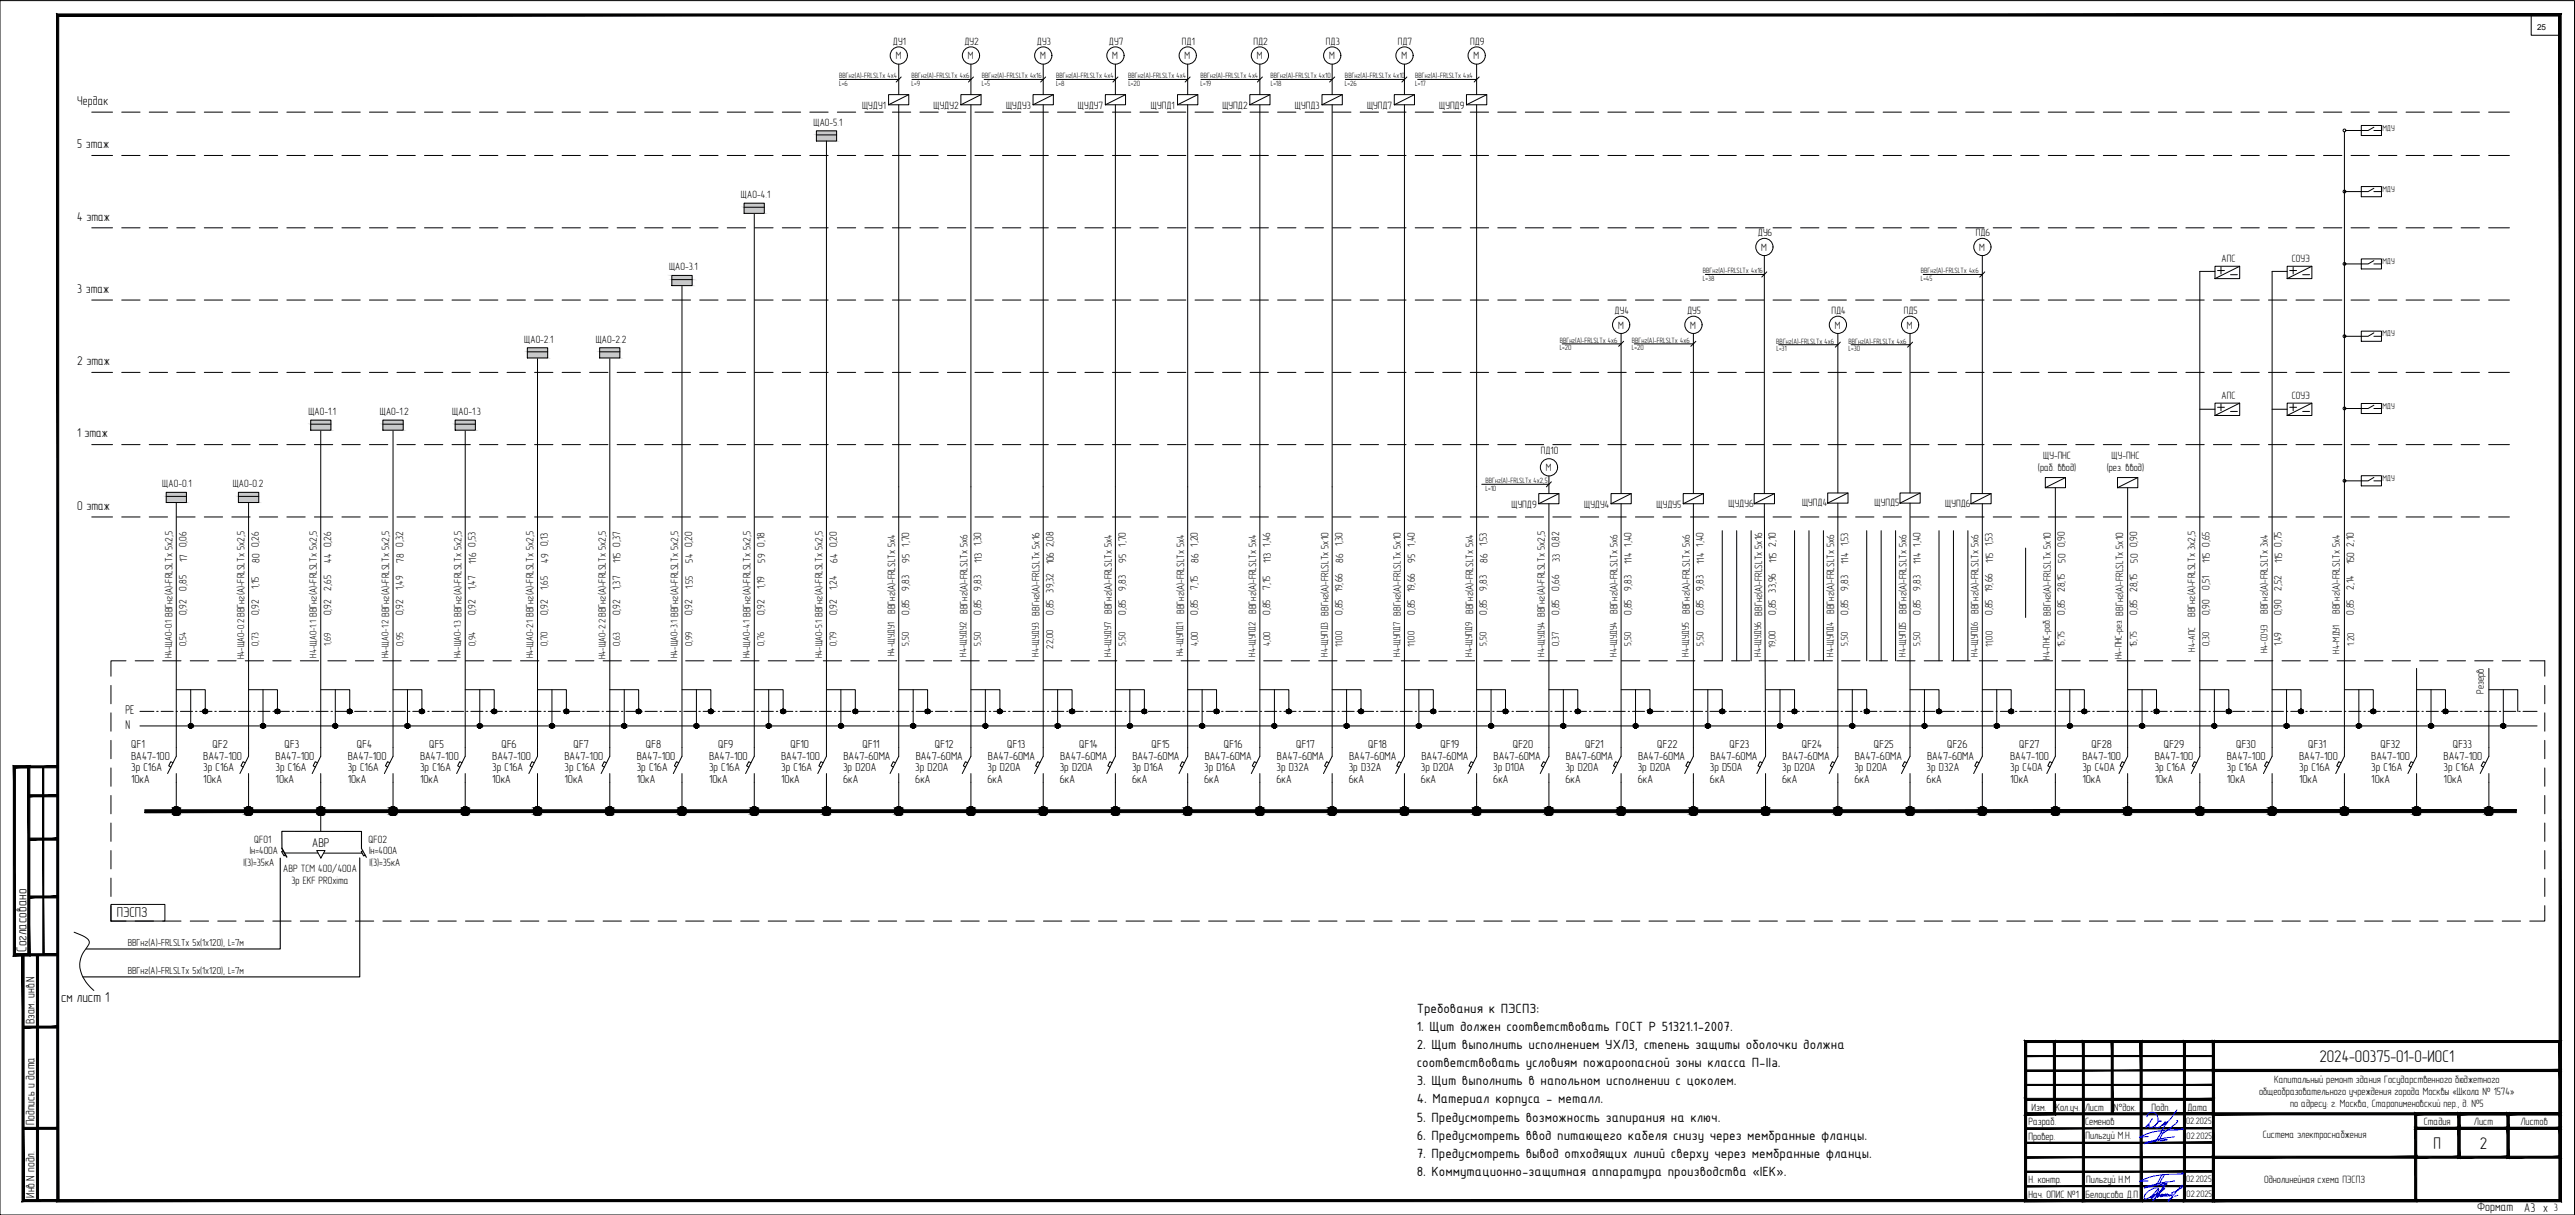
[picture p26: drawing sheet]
<svg xmlns="http://www.w3.org/2000/svg" width="891mm" height="420mm" viewBox="0 0 891 420" stroke-linecap="round" stroke-linejoin="round" font-family="sans-serif">
<defs><g id="words">
<g font-size="5.9">
<text x="802.7" y="367.2">2024-00375-01-0-ИОС1</text>
<text x="842.2" y="397.2">П</text>
<text x="858.2" y="397.2">2</text>
</g>
<g font-size="5">
<text x="490.3" y="350.3">Требования к ПЭСПЗ:</text>
<text x="490.3" y="356.5">1. Щит должен соответствовать ГОСТ Р 51321.1-2007.</text>
<text x="490.3" y="362.8">2. Щит выполнить исполнением УХЛ3, степень защиты оболочки должна</text>
<text x="490.3" y="369.1">соответствовать условиям пожароопасной зоны класса П-IIa.</text>
<text x="490.3" y="375.3">3. Щит выполнить в напольном исполнении с цоколем.</text>
<text x="490.3" y="381.6">4. Материал корпуса - металл.</text>
<text x="490.3" y="387.9">5. Предусмотреть возможность запирания на ключ.</text>
<text x="490.3" y="394.1">6. Предусмотреть ввод питающего кабеля снизу через мембранные фланцы.</text>
<text x="490.3" y="400.4">7. Предусмотреть вывод отходящих линий сверху через мембранные фланцы.</text>
<text x="490.3" y="406.7">8. Коммутационно-защитная аппаратура производства «IEK».</text>
</g>
<g font-size="4.9">
<text x="40.4" y="317">ПЭСПЗ</text>
<text x="9.2" y="329.2" transform="rotate(-90 9.2 329.2)">Согласовано</text>
<text x="21.1" y="346.5">см лист 1</text>
</g>
<g font-size="4.4">
<text x="26.8" y="36.3">Чердак</text>
<text x="26.8" y="51.3">5 этаж</text>
<text x="26.8" y="76.3">4 этаж</text>
<text x="26.8" y="101.3">3 этаж</text>
<text x="26.8" y="126.3">2 этаж</text>
<text x="26.8" y="151.3">1 этаж</text>
<text x="26.8" y="176.3">0 этаж</text>
<text x="43.4" y="246.9">РЕ</text>
<text x="43.4" y="252.2">N</text>
<text x="108" y="292.8">АВР</text>
<text x="857.2" y="418.8">Формат</text>
<text x="873.5" y="419.2">А3 x</text>
</g>
<g font-size="4.2">
<text x="11.9" y="354.2" transform="rotate(-90 11.9 354.2)">Взам. инв.N</text>
<text x="11.9" y="389.2" transform="rotate(-90 11.9 389.2)">Подпись и дата</text>
<text x="11.9" y="414.2" transform="rotate(-90 11.9 414.2)">Инв.N подл.</text>
</g>
<g font-size="4">
<text x="45.4" y="258.8">QF1</text>
<text x="45.4" y="262.8">ВА47-100</text>
<text x="70.4" y="262.8">ВА47-100</text>
<text x="73.5" y="258.8">QF2</text>
<text x="95.4" y="262.8">ВА47-100</text>
<text x="98.5" y="258.8">QF3</text>
<text x="120.4" y="262.8">ВА47-100</text>
<text x="123.5" y="258.8">QF4</text>
<text x="145.4" y="262.8">ВА47-100</text>
<text x="148.5" y="258.8">QF5</text>
<text x="170.3" y="262.8">ВА47-100</text>
<text x="173.5" y="258.8">QF6</text>
<text x="195.4" y="262.8">ВА47-100</text>
<text x="198.5" y="258.8">QF7</text>
<text x="220.3" y="262.8">ВА47-100</text>
<text x="223.5" y="258.8">QF8</text>
<text x="245.4" y="262.8">ВА47-100</text>
<text x="248.5" y="258.8">QF9</text>
<text x="270.3" y="262.8">ВА47-100</text>
<text x="273.5" y="258.8">QF10</text>
<text x="291.9" y="262.8">ВА47-60МА</text>
<text x="298.5" y="258.8">QF11</text>
<text x="316.9" y="262.8">ВА47-60МА</text>
<text x="323.5" y="258.8">QF12</text>
<text x="341.9" y="262.8">ВА47-60МА</text>
<text x="348.5" y="258.8">QF13</text>
<text x="366.9" y="262.8">ВА47-60МА</text>
<text x="373.5" y="258.8">QF14</text>
<text x="391.9" y="262.8">ВА47-60МА</text>
<text x="398.5" y="258.8">QF15</text>
<text x="416.9" y="262.8">ВА47-60МА</text>
<text x="423.5" y="258.8">QF16</text>
<text x="441.9" y="262.8">ВА47-60МА</text>
<text x="448.5" y="258.8">QF17</text>
<text x="466.9" y="262.8">ВА47-60МА</text>
<text x="473.5" y="258.8">QF18</text>
<text x="491.9" y="262.8">ВА47-60МА</text>
<text x="498.5" y="258.8">QF19</text>
<text x="516.9" y="262.8">ВА47-60МА</text>
<text x="523.5" y="258.8">QF20</text>
<text x="541.9" y="262.8">ВА47-60МА</text>
<text x="548.5" y="258.8">QF21</text>
<text x="566.9" y="262.8">ВА47-60МА</text>
<text x="573.5" y="258.8">QF22</text>
<text x="591.9" y="262.8">ВА47-60МА</text>
<text x="598.5" y="258.8">QF23</text>
<text x="616.9" y="262.8">ВА47-60МА</text>
<text x="623.5" y="258.8">QF24</text>
<text x="641.9" y="262.8">ВА47-60МА</text>
<text x="648.5" y="258.8">QF25</text>
<text x="666.9" y="262.8">ВА47-60МА</text>
<text x="673.8" y="258.8">QF26</text>
<text x="695.7" y="262.8">ВА47-100</text>
<text x="698.8" y="258.8">QF27</text>
<text x="720.6" y="262.8">ВА47-100</text>
<text x="723.8" y="258.8">QF28</text>
<text x="745.7" y="262.8">ВА47-100</text>
<text x="748.8" y="258.8">QF29</text>
<text x="770.6" y="262.8">ВА47-100</text>
<text x="773.8" y="258.8">QF30</text>
<text x="795.7" y="262.8">ВА47-100</text>
<text x="798.8" y="258.8">QF31</text>
<text x="820.6" y="262.8">ВА47-100</text>
<text x="823.8" y="258.8">QF32</text>
<text x="845.7" y="262.8">ВА47-100</text>
<text x="848.8" y="258.8">QF33</text>
<text x="45.4" y="266.8">3р С16А</text>
<text x="70.4" y="266.8">3р С16А</text>
<text x="95.4" y="266.8">3р С16А</text>
<text x="120.4" y="266.8">3р С16А</text>
<text x="145.4" y="266.8">3р С16А</text>
<text x="170.3" y="266.8">3р С16А</text>
<text x="195.4" y="266.8">3р С16А</text>
<text x="220.3" y="266.8">3р С16А</text>
<text x="245.4" y="266.8">3р С16А</text>
<text x="270.3" y="266.8">3р С16А</text>
<text x="291.8" y="266.8">3р D20А</text>
<text x="316.7" y="266.8">3р D20А</text>
<text x="341.8" y="266.8">3р D20А</text>
<text x="366.7" y="266.8">3р D20А</text>
<text x="391.8" y="266.8">3р D16А</text>
<text x="416.7" y="266.8">3р D16А</text>
<text x="441.7" y="266.8">3р D32А</text>
<text x="466.8" y="266.8">3р D32А</text>
<text x="491.7" y="266.8">3р D20А</text>
<text x="516.8" y="266.8">3р D10А</text>
<text x="541.7" y="266.8">3р D20А</text>
<text x="566.8" y="266.8">3р D20А</text>
<text x="591.7" y="266.8">3р D50А</text>
<text x="616.8" y="266.8">3р D20А</text>
<text x="641.7" y="266.8">3р D20А</text>
<text x="666.7" y="266.8">3р D32А</text>
<text x="695.7" y="266.8">3р С40А</text>
<text x="720.6" y="266.8">3р С40А</text>
<text x="745.7" y="266.8">3р С16А</text>
<text x="770.6" y="266.8">3р С16А</text>
<text x="795.7" y="266.8">3р С16А</text>
<text x="820.6" y="266.8">3р С16А</text>
<text x="845.7" y="266.8">3р С16А</text>
<text x="45.4" y="270.8">10кА</text>
<text x="70.4" y="270.8">10кА</text>
<text x="95.4" y="270.8">10кА</text>
<text x="120.4" y="270.8">10кА</text>
<text x="145.4" y="270.8">10кА</text>
<text x="170.3" y="270.8">10кА</text>
<text x="195.4" y="270.8">10кА</text>
<text x="220.3" y="270.8">10кА</text>
<text x="245.4" y="270.8">10кА</text>
<text x="270.3" y="270.8">10кА</text>
<text x="291.8" y="270.8">6кА</text>
<text x="316.7" y="270.8">6кА</text>
<text x="341.8" y="270.8">6кА</text>
<text x="366.7" y="270.8">6кА</text>
<text x="391.8" y="270.8">6кА</text>
<text x="416.7" y="270.8">6кА</text>
<text x="441.7" y="270.8">6кА</text>
<text x="466.8" y="270.8">6кА</text>
<text x="491.7" y="270.8">6кА</text>
<text x="516.8" y="270.8">6кА</text>
<text x="541.7" y="270.8">6кА</text>
<text x="566.8" y="270.8">6кА</text>
<text x="591.7" y="270.8">6кА</text>
<text x="616.8" y="270.8">6кА</text>
<text x="641.7" y="270.8">6кА</text>
<text x="666.7" y="270.8">6кА</text>
<text x="695.7" y="270.8">10кА</text>
<text x="720.6" y="270.8">10кА</text>
<text x="745.7" y="270.8">10кА</text>
<text x="770.6" y="270.8">10кА</text>
<text x="795.7" y="270.8">10кА</text>
<text x="820.6" y="270.8">10кА</text>
<text x="845.7" y="270.8">10кА</text>
</g>
<g font-size="3.7">
<text x="309" y="15.4">ДУ1</text>
<text x="333.8" y="15.4">ДУ2</text>
<text x="358.9" y="15.4">ДУ3</text>
<text x="383.8" y="15.4">ДУ7</text>
<text x="409" y="15.4">ПД1</text>
<text x="433.7" y="15.4">ПД2</text>
<text x="458.9" y="15.4">ПД3</text>
<text x="483.7" y="15.4">ПД7</text>
<text x="508.8" y="15.4">ПД9</text>
<text x="310" y="20.6">М</text>
<text x="334.9" y="20.6">М</text>
<text x="360" y="20.6">М</text>
<text x="384.9" y="20.6">М</text>
<text x="410" y="20.6">М</text>
<text x="434.9" y="20.6">М</text>
<text x="460" y="20.6">М</text>
<text x="485" y="20.6">М</text>
<text x="509.9" y="20.6">М</text>
<text x="298.3" y="37.7">ЩУДУ1</text>
<text x="323" y="37.7">ЩУДУ2</text>
<text x="348.1" y="37.7">ЩУДУ3</text>
<text x="373" y="37.7">ЩУДУ7</text>
<text x="398.3" y="37.7">ЩУПД1</text>
<text x="423" y="37.7">ЩУПД2</text>
<text x="448.1" y="37.7">ЩУПД3</text>
<text x="473.1" y="37.7">ЩУПД7</text>
<text x="498.1" y="37.7">ЩУПД9</text>
<text x="281.5" y="43.5">ЩАО-5.1</text>
<text x="256.4" y="68.5">ЩАО-4.1</text>
<text x="608.3" y="81.6">ДУ6</text>
<text x="683.8" y="81.6">ПД6</text>
<text x="609.5" y="86.8">М</text>
<text x="685" y="86.8">М</text>
<text x="231.5" y="93.5">ЩАО-3.1</text>
<text x="768.8" y="90.6">АПС</text>
<text x="793.1" y="90.6">СОУЭ</text>
<text x="558.8" y="108.5">ДУ4</text>
<text x="559.9" y="113.7">М</text>
<text x="583.9" y="108.5">ДУ5</text>
<text x="585" y="113.7">М</text>
<text x="633.8" y="108.5">ПД4</text>
<text x="635" y="113.7">М</text>
<text x="658.8" y="108.5">ПД5</text>
<text x="659.9" y="113.7">М</text>
<text x="181.4" y="118.4">ЩАО-2.1</text>
<text x="206.2" y="118.4">ЩАО-2.2</text>
<text x="768.8" y="137.9">АПС</text>
<text x="793.1" y="137.9">СОУЭ</text>
<text x="106.7" y="143.5">ЩАО-1.1</text>
<text x="131.4" y="143.5">ЩАО-1.2</text>
<text x="156.5" y="143.5">ЩАО-1.3</text>
<text x="533.2" y="157.1">ПД10</text>
<text x="707.1" y="158.9">ЩУ-ПНС</text>
<text x="730.8" y="158.9">ЩУ-ПНС</text>
<text x="535" y="163">М</text>
<text x="705.3" y="162.8">(раб. ввод)</text>
<text x="729.1" y="162.8">(рез. ввод)</text>
<text x="56.2" y="168.4">ЩАО-0.1</text>
<text x="80.6" y="168.4">ЩАО-0.2</text>
<text x="523.1" y="175.7">ЩУПД9</text>
<text x="548.2" y="175.5">ЩУДУ4</text>
<text x="573.3" y="175.5">ЩУДУ5</text>
<text x="598.2" y="175.3">ЩУДУ6</text>
<text x="623.6" y="175.1">ЩУПД4</text>
<text x="648.7" y="175.1">ЩУПД5</text>
<text x="673.2" y="175.3">ЩУПД6</text>
<text x="64.6" y="189.3" transform="rotate(-90 64.6 189.3)">0,06</text>
<text x="89.6" y="189.3" transform="rotate(-90 89.6 189.3)">0,26</text>
<text x="114.6" y="189.3" transform="rotate(-90 114.6 189.3)">0,26</text>
<text x="139.6" y="189.2" transform="rotate(-90 139.6 189.2)">0,32</text>
<text x="164.6" y="189.1" transform="rotate(-90 164.6 189.1)">0,53</text>
<text x="189.6" y="188.9" transform="rotate(-90 189.6 188.9)">0,13</text>
<text x="214.6" y="189.2" transform="rotate(-90 214.6 189.2)">0,37</text>
<text x="239.6" y="189.3" transform="rotate(-90 239.6 189.3)">0,20</text>
<text x="264.6" y="189" transform="rotate(-90 264.6 189)">0,18</text>
<text x="289.6" y="189.3" transform="rotate(-90 289.6 189.3)">0,20</text>
<text x="314.6" y="189" transform="rotate(-90 314.6 189)">1,70</text>
<text x="339.6" y="188.9" transform="rotate(-90 339.6 188.9)">1,30</text>
<text x="364.6" y="189.3" transform="rotate(-90 364.6 189.3)">2,08</text>
<text x="389.6" y="189" transform="rotate(-90 389.6 189)">1,70</text>
<text x="414.6" y="189" transform="rotate(-90 414.6 189)">1,20</text>
<text x="439.6" y="189" transform="rotate(-90 439.6 189)">1,46</text>
<text x="464.6" y="188.9" transform="rotate(-90 464.6 188.9)">1,30</text>
<text x="489.6" y="189" transform="rotate(-90 489.6 189)">1,40</text>
<text x="514.6" y="188.8" transform="rotate(-90 514.6 188.8)">1,53</text>
<text x="539.6" y="189.3" transform="rotate(-90 539.6 189.3)">0,82</text>
<text x="564.6" y="189" transform="rotate(-90 564.6 189)">1,40</text>
<text x="589.6" y="189" transform="rotate(-90 589.6 189)">1,40</text>
<text x="614.6" y="189" transform="rotate(-90 614.6 189)">2,10</text>
<text x="639.6" y="188.8" transform="rotate(-90 639.6 188.8)">1,53</text>
<text x="664.6" y="189" transform="rotate(-90 664.6 189)">1,40</text>
<text x="689.6" y="188.8" transform="rotate(-90 689.6 188.8)">1,53</text>
<text x="714.6" y="189.3" transform="rotate(-90 714.6 189.3)">0,90</text>
<text x="739.6" y="189.3" transform="rotate(-90 739.6 189.3)">0,90</text>
<text x="764.6" y="189.2" transform="rotate(-90 764.6 189.2)">0,65</text>
<text x="789.6" y="189.2" transform="rotate(-90 789.6 189.2)">0,75</text>
<text x="814.6" y="189" transform="rotate(-90 814.6 189)">2,10</text>
<text x="64.8" y="194.4" transform="rotate(-90 64.8 194.4)">17</text>
<text x="89.7" y="194.6" transform="rotate(-90 89.7 194.6)">80</text>
<text x="114.8" y="194.6" transform="rotate(-90 114.8 194.6)">44</text>
<text x="139.8" y="194.6" transform="rotate(-90 139.8 194.6)">78</text>
<text x="164.8" y="194.9" transform="rotate(-90 164.8 194.9)">116</text>
<text x="189.8" y="194.6" transform="rotate(-90 189.8 194.6)">49</text>
<text x="214.8" y="194.8" transform="rotate(-90 214.8 194.8)">115</text>
<text x="239.8" y="194.5" transform="rotate(-90 239.8 194.5)">54</text>
<text x="264.8" y="194.5" transform="rotate(-90 264.8 194.5)">59</text>
<text x="289.8" y="194.6" transform="rotate(-90 289.8 194.6)">64</text>
<text x="314.7" y="194.5" transform="rotate(-90 314.7 194.5)">95</text>
<text x="339.8" y="194.8" transform="rotate(-90 339.8 194.8)">113</text>
<text x="364.7" y="195.2" transform="rotate(-90 364.7 195.2)">106</text>
<text x="389.8" y="194.5" transform="rotate(-90 389.8 194.5)">95</text>
<text x="414.8" y="194.6" transform="rotate(-90 414.8 194.6)">86</text>
<text x="439.8" y="194.8" transform="rotate(-90 439.8 194.8)">113</text>
<text x="464.8" y="194.6" transform="rotate(-90 464.8 194.6)">86</text>
<text x="489.8" y="194.5" transform="rotate(-90 489.8 194.5)">95</text>
<text x="514.8" y="194.6" transform="rotate(-90 514.8 194.6)">86</text>
<text x="539.7" y="194.4" transform="rotate(-90 539.7 194.4)">33</text>
<text x="564.8" y="194.9" transform="rotate(-90 564.8 194.9)">114</text>
<text x="589.7" y="194.9" transform="rotate(-90 589.7 194.9)">114</text>
<text x="614.8" y="194.8" transform="rotate(-90 614.8 194.8)">115</text>
<text x="639.7" y="194.9" transform="rotate(-90 639.7 194.9)">114</text>
<text x="664.8" y="194.9" transform="rotate(-90 664.8 194.9)">114</text>
<text x="689.8" y="194.8" transform="rotate(-90 689.8 194.8)">115</text>
<text x="714.8" y="194.5" transform="rotate(-90 714.8 194.5)">50</text>
<text x="739.8" y="194.5" transform="rotate(-90 739.8 194.5)">50</text>
<text x="764.8" y="194.8" transform="rotate(-90 764.8 194.8)">115</text>
<text x="789.8" y="194.8" transform="rotate(-90 789.8 194.8)">115</text>
<text x="814.7" y="195.1" transform="rotate(-90 814.7 195.1)">150</text>
<text x="89.6" y="203.7" transform="rotate(-90 89.6 203.7)">1,15</text>
<text x="189.6" y="203.9" transform="rotate(-90 189.6 203.9)">1,65</text>
<text x="214.6" y="203.9" transform="rotate(-90 214.6 203.9)">1,37</text>
<text x="239.8" y="203.8" transform="rotate(-90 239.8 203.8)">1.55</text>
<text x="264.6" y="203.8" transform="rotate(-90 264.6 203.8)">1,19</text>
<text x="414.6" y="203.9" transform="rotate(-90 414.6 203.9)">7,15</text>
<text x="439.6" y="203.9" transform="rotate(-90 439.6 203.9)">7,15</text>
<text x="764.6" y="203.9" transform="rotate(-90 764.6 203.9)">0,51</text>
<text x="64.6" y="204.2" transform="rotate(-90 64.6 204.2)">0,85</text>
<text x="114.6" y="204.2" transform="rotate(-90 114.6 204.2)">2,65</text>
<text x="139.6" y="204" transform="rotate(-90 139.6 204)">1,49</text>
<text x="164.6" y="204" transform="rotate(-90 164.6 204)">1,47</text>
<text x="289.6" y="204" transform="rotate(-90 289.6 204)">1,24</text>
<text x="314.6" y="204.2" transform="rotate(-90 314.6 204.2)">9,83</text>
<text x="339.6" y="204.2" transform="rotate(-90 339.6 204.2)">9,83</text>
<text x="364.6" y="204.9" transform="rotate(-90 364.6 204.9)">39,32</text>
<text x="389.6" y="204.2" transform="rotate(-90 389.6 204.2)">9,83</text>
<text x="464.6" y="204.8" transform="rotate(-90 464.6 204.8)">19,66</text>
<text x="489.6" y="204.8" transform="rotate(-90 489.6 204.8)">19,66</text>
<text x="514.6" y="204.2" transform="rotate(-90 514.6 204.2)">9,83</text>
<text x="539.6" y="204.3" transform="rotate(-90 539.6 204.3)">0,66</text>
<text x="564.6" y="204.2" transform="rotate(-90 564.6 204.2)">9,83</text>
<text x="589.6" y="204.2" transform="rotate(-90 589.6 204.2)">9,83</text>
<text x="614.6" y="204.9" transform="rotate(-90 614.6 204.9)">33,96</text>
<text x="639.6" y="204.2" transform="rotate(-90 639.6 204.2)">9,83</text>
<text x="664.6" y="204.2" transform="rotate(-90 664.6 204.2)">9,83</text>
<text x="689.6" y="204.8" transform="rotate(-90 689.6 204.8)">19,66</text>
<text x="714.6" y="204.7" transform="rotate(-90 714.6 204.7)">28,15</text>
<text x="739.6" y="204.7" transform="rotate(-90 739.6 204.7)">28,15</text>
<text x="789.6" y="204.2" transform="rotate(-90 789.6 204.2)">2,52</text>
<text x="814.6" y="204" transform="rotate(-90 814.6 204)">2,14</text>
<text x="64.6" y="212.8" transform="rotate(-90 64.6 212.8)">0,92</text>
<text x="89.6" y="212.8" transform="rotate(-90 89.6 212.8)">0,92</text>
<text x="114.6" y="212.8" transform="rotate(-90 114.6 212.8)">0,92</text>
<text x="139.6" y="212.8" transform="rotate(-90 139.6 212.8)">0,92</text>
<text x="164.6" y="212.8" transform="rotate(-90 164.6 212.8)">0,92</text>
<text x="189.6" y="212.8" transform="rotate(-90 189.6 212.8)">0,92</text>
<text x="214.6" y="212.8" transform="rotate(-90 214.6 212.8)">0,92</text>
<text x="239.6" y="212.8" transform="rotate(-90 239.6 212.8)">0,92</text>
<text x="264.6" y="212.8" transform="rotate(-90 264.6 212.8)">0,92</text>
<text x="289.6" y="212.8" transform="rotate(-90 289.6 212.8)">0,92</text>
<text x="309.8" y="212.3" transform="rotate(-90 309.8 212.3)">ВВГнг(A)-FRLSLTx 5х4</text>
<text x="314.6" y="212.7" transform="rotate(-90 314.6 212.7)">0,85</text>
<text x="334.8" y="212.3" transform="rotate(-90 334.8 212.3)">ВВГнг(A)-FRLSLTx 5х6</text>
<text x="339.6" y="212.7" transform="rotate(-90 339.6 212.7)">0,85</text>
<text x="364.6" y="212.7" transform="rotate(-90 364.6 212.7)">0,85</text>
<text x="384.8" y="212.3" transform="rotate(-90 384.8 212.3)">ВВГнг(A)-FRLSLTx 5х4</text>
<text x="389.6" y="212.7" transform="rotate(-90 389.6 212.7)">0,85</text>
<text x="409.7" y="212.3" transform="rotate(-90 409.7 212.3)">ВВГнг(A)-FRLSLTx 5х4</text>
<text x="414.6" y="212.7" transform="rotate(-90 414.6 212.7)">0,85</text>
<text x="434.8" y="212.3" transform="rotate(-90 434.8 212.3)">ВВГнг(A)-FRLSLTx 5х4</text>
<text x="439.6" y="212.7" transform="rotate(-90 439.6 212.7)">0,85</text>
<text x="464.6" y="212.7" transform="rotate(-90 464.6 212.7)">0,85</text>
<text x="489.6" y="212.7" transform="rotate(-90 489.6 212.7)">0,85</text>
<text x="509.8" y="212.3" transform="rotate(-90 509.8 212.3)">ВВГнг(A)-FRLSLTx 5х4</text>
<text x="514.6" y="212.7" transform="rotate(-90 514.6 212.7)">0,85</text>
<text x="539.6" y="212.7" transform="rotate(-90 539.6 212.7)">0,85</text>
<text x="559.8" y="212.3" transform="rotate(-90 559.8 212.3)">ВВГнг(A)-FRLSLTx 5х6</text>
<text x="564.6" y="212.7" transform="rotate(-90 564.6 212.7)">0,85</text>
<text x="584.8" y="212.3" transform="rotate(-90 584.8 212.3)">ВВГнг(A)-FRLSLTx 5х6</text>
<text x="589.6" y="212.7" transform="rotate(-90 589.6 212.7)">0,85</text>
<text x="614.6" y="212.7" transform="rotate(-90 614.6 212.7)">0,85</text>
<text x="634.7" y="212.3" transform="rotate(-90 634.7 212.3)">ВВГнг(A)-FRLSLTx 5х6</text>
<text x="639.6" y="212.7" transform="rotate(-90 639.6 212.7)">0,85</text>
<text x="659.8" y="212.3" transform="rotate(-90 659.8 212.3)">ВВГнг(A)-FRLSLTx 5х6</text>
<text x="664.6" y="212.7" transform="rotate(-90 664.6 212.7)">0,85</text>
<text x="684.7" y="212.3" transform="rotate(-90 684.7 212.3)">ВВГнг(A)-FRLSLTx 5х6</text>
<text x="689.6" y="212.7" transform="rotate(-90 689.6 212.7)">0,85</text>
<text x="714.6" y="212.7" transform="rotate(-90 714.6 212.7)">0,85</text>
<text x="739.6" y="212.7" transform="rotate(-90 739.6 212.7)">0,85</text>
<text x="759.7" y="213.4" transform="rotate(-90 759.7 213.4)">ВВГнг(A)-FRLSLTx 3х2,5</text>
<text x="764.6" y="212.8" transform="rotate(-90 764.6 212.8)">0,90</text>
<text x="784.8" y="212.3" transform="rotate(-90 784.8 212.3)">ВВГнг(A)-FRLSLTx 3х4</text>
<text x="789.6" y="212.8" transform="rotate(-90 789.6 212.8)">0,90</text>
<text x="809.8" y="212.3" transform="rotate(-90 809.8 212.3)">ВВГнг(A)-FRLSLTx 5х4</text>
<text x="814.6" y="212.7" transform="rotate(-90 814.6 212.7)">0,85</text>
<text x="789.6" y="223.5" transform="rotate(-90 789.6 223.5)">1,49</text>
<text x="859.6" y="240" transform="rotate(-90 859.6 240)">Резерв</text>
<text x="87.9" y="291.4">QF01</text>
<text x="127.5" y="291.4">QF02</text>
<text x="84.2" y="299.3">I(3)=35кА</text>
<text x="86.4" y="295.4">Iн=400А</text>
<text x="127.8" y="295.4">Iн=400А</text>
<text x="127.8" y="299.3">I(3)=35кА</text>
<text x="98" y="301.5">АВР ТСM 400/400А</text>
<text x="100.9" y="305.6">3р EKF PROxima</text>
<text x="787" y="374.7">Капитальный ремонт здания Государственного бюджетного</text>
<text x="781.8" y="378.7">общеобразовательного учреждения города Москвы «Школа № 1574»</text>
<text x="792.5" y="382.9">по адресу: г. Москва, Старопименовский пер., д. №5</text>
<text x="702" y="389.2">Разраб.</text>
<text x="703.1" y="384.2">Изм.</text>
<text x="711.3" y="384.2">Кол.уч.</text>
<text x="721.5" y="384.2">Лист</text>
<text x="721.6" y="388.9">Семенов</text>
<text x="731.5" y="384.2">N°док.</text>
<text x="744.6" y="384.2">Подп.</text>
<text x="757" y="384.2">Дата</text>
<text x="838.8" y="388.9">Стадия</text>
<text x="856.1" y="388.9">Лист</text>
<text x="872.2" y="388.9">Листов</text>
<text x="702" y="394.1">Провер.</text>
<text x="721.7" y="393.8">Пильгуй М.Н.</text>
<text x="783" y="393.6">Система электроснабжения</text>
<text x="702" y="409.2">Н. контр.</text>
<text x="722" y="408.9">Пильгуй Н.М</text>
<text x="783.5" y="408.9">Однолинейная схема ПЭСПЗ</text>
<text x="702" y="414.3">Нач. ОПИС №1 Белоусова Д.П</text>
<text x="883.8" y="418.9">3</text>
</g>
<g font-size="3.5">
<text x="44.2" y="327.1">ВВГнг(А)-FRLSLTx 5х(1х120), L=7м</text>
<text x="44.2" y="336.8">ВВГнг(А)-FRLSLTx 5х(1х120), L=7м</text>
</g>
<g font-size="3.4">
<text x="59.5" y="227.7" transform="rotate(-90 59.5 227.7)">Н4-ЩАО-0.1 ВВГнг(A)-FRLSLTx 5х2,5</text>
<text x="64.5" y="223.5" transform="rotate(-90 64.5 223.5)">0,54</text>
<text x="84.5" y="228" transform="rotate(-90 84.5 228)">Н4-ЩАО-0.2 ВВГнг(A)-FRLSLTx 5х2,5</text>
<text x="89.5" y="223.5" transform="rotate(-90 89.5 223.5)">0,73</text>
<text x="109.5" y="227.5" transform="rotate(-90 109.5 227.5)">Н4-ЩАО-1.1 ВВГнг(A)-FRLSLTx 5х2,5</text>
<text x="114.5" y="223.3" transform="rotate(-90 114.5 223.3)">1,69</text>
<text x="134.5" y="227.7" transform="rotate(-90 134.5 227.7)">Н4-ЩАО-1.2 ВВГнг(A)-FRLSLTx 5х2,5</text>
<text x="139.5" y="223.5" transform="rotate(-90 139.5 223.5)">0,95</text>
<text x="159.5" y="227.6" transform="rotate(-90 159.5 227.6)">Н4-ЩАО-1.3 ВВГнг(A)-FRLSLTx 5х2,5</text>
<text x="164.5" y="223.6" transform="rotate(-90 164.5 223.6)">0,94</text>
<text x="184.5" y="227.7" transform="rotate(-90 184.5 227.7)">Н4-ЩАО-2.1 ВВГнг(A)-FRLSLTx 5х2,5</text>
<text x="189.5" y="223.6" transform="rotate(-90 189.5 223.6)">0,70</text>
<text x="209.5" y="228" transform="rotate(-90 209.5 228)">Н4-ЩАО-2.2 ВВГнг(A)-FRLSLTx 5х2,5</text>
<text x="214.5" y="223.5" transform="rotate(-90 214.5 223.5)">0,63</text>
<text x="234.5" y="227.6" transform="rotate(-90 234.5 227.6)">Н4-ЩАО-3.1 ВВГнг(A)-FRLSLTx 5х2,5</text>
<text x="239.5" y="223.6" transform="rotate(-90 239.5 223.6)">0,99</text>
<text x="259.5" y="227.7" transform="rotate(-90 259.5 227.7)">Н4-ЩАО-4.1 ВВГнг(A)-FRLSLTx 5х2,5</text>
<text x="264.5" y="223.6" transform="rotate(-90 264.5 223.6)">0,76</text>
<text x="284.5" y="227.6" transform="rotate(-90 284.5 227.6)">Н4-ЩАО-5.1 ВВГнг(A)-FRLSLTx 5х2,5</text>
<text x="289.5" y="223.6" transform="rotate(-90 289.5 223.6)">0,79</text>
<text x="309.5" y="226.9" transform="rotate(-90 309.5 226.9)">Н4-ЩУДУ1</text>
<text x="314.5" y="223.4" transform="rotate(-90 314.5 223.4)">5,50</text>
<text x="334.5" y="227.1" transform="rotate(-90 334.5 227.1)">Н4-ЩУДУ2</text>
<text x="339.5" y="223.4" transform="rotate(-90 339.5 223.4)">5,50</text>
<text x="359.5" y="227" transform="rotate(-90 359.5 227)">Н4-ЩУДУ3 ВВГнг(A)-FRLSLTx 5х16</text>
<text x="364.5" y="224.3" transform="rotate(-90 364.5 224.3)">22,00</text>
<text x="384.5" y="227.1" transform="rotate(-90 384.5 227.1)">Н4-ЩУДУ7</text>
<text x="389.5" y="223.4" transform="rotate(-90 389.5 223.4)">5,50</text>
<text x="409.5" y="226.9" transform="rotate(-90 409.5 226.9)">Н4-ЩУПД1</text>
<text x="414.5" y="223.6" transform="rotate(-90 414.5 223.6)">4,00</text>
<text x="434.5" y="227.1" transform="rotate(-90 434.5 227.1)">Н4-ЩУПД2</text>
<text x="439.5" y="223.6" transform="rotate(-90 439.5 223.6)">4,00</text>
<text x="459.5" y="227" transform="rotate(-90 459.5 227)">Н4-ЩУПД3 ВВГнг(A)-FRLSLTx 5х10</text>
<text x="464.5" y="223.8" transform="rotate(-90 464.5 223.8)">11,00</text>
<text x="484.5" y="227.1" transform="rotate(-90 484.5 227.1)">Н4-ЩУПД7 ВВГнг(A)-FRLSLTx 5х10</text>
<text x="489.5" y="223.8" transform="rotate(-90 489.5 223.8)">11,00</text>
<text x="509.5" y="227.1" transform="rotate(-90 509.5 227.1)">Н4-ЩУПД9</text>
<text x="514.5" y="223.4" transform="rotate(-90 514.5 223.4)">5,50</text>
<text x="534.5" y="227.1" transform="rotate(-90 534.5 227.1)">Н4-ЩУДУ4 ВВГнг(A)-FRLSLTx 5х2,5</text>
<text x="539.5" y="223.5" transform="rotate(-90 539.5 223.5)">0,37</text>
<text x="559.5" y="227.1" transform="rotate(-90 559.5 227.1)">Н4-ЩУДУ4</text>
<text x="564.5" y="223.4" transform="rotate(-90 564.5 223.4)">5,50</text>
<text x="584.5" y="227" transform="rotate(-90 584.5 227)">Н4-ЩУДУ5</text>
<text x="589.5" y="223.4" transform="rotate(-90 589.5 223.4)">5,50</text>
<text x="609.5" y="227.1" transform="rotate(-90 609.5 227.1)">Н4-ЩУДУ6 ВВГнг(A)-FRLSLTx 5х16</text>
<text x="614.5" y="224.1" transform="rotate(-90 614.5 224.1)">19,00</text>
<text x="634.5" y="227.1" transform="rotate(-90 634.5 227.1)">Н4-ЩУПД4</text>
<text x="639.5" y="223.4" transform="rotate(-90 639.5 223.4)">5,50</text>
<text x="659.5" y="227" transform="rotate(-90 659.5 227)">Н4-ЩУПД5</text>
<text x="664.5" y="223.4" transform="rotate(-90 664.5 223.4)">5,50</text>
<text x="684.5" y="227.1" transform="rotate(-90 684.5 227.1)">Н4-ЩУПД6</text>
<text x="689.5" y="223.8" transform="rotate(-90 689.5 223.8)">11,00</text>
<text x="714.5" y="223.9" transform="rotate(-90 714.5 223.9)">15,75</text>
<text x="734.3" y="228" transform="rotate(-90 734.3 228)">Н4-ПНС-рез. ВВГнг(A)-FRLSLTx 5х10</text>
<text x="739.5" y="223.9" transform="rotate(-90 739.5 223.9)">15,75</text>
<text x="759.7" y="225.3" transform="rotate(-90 759.7 225.3)">Н4-АПС</text>
<text x="764.5" y="223.5" transform="rotate(-90 764.5 223.5)">0,30</text>
<text x="784.6" y="225.9" transform="rotate(-90 784.6 225.9)">Н4-СОУЭ</text>
<text x="809.6" y="226" transform="rotate(-90 809.6 226)">Н4-МДУ1</text>
<text x="814.7" y="223.3" transform="rotate(-90 814.7 223.3)">1.20</text>
<text x="709.3" y="228.1" transform="rotate(-90 709.3 228.1)">Н4-ПНС-раб. ВВГнг(A)-FRLSLTx 5х10</text>
</g>
<g font-size="3.2">
<text x="756.5" y="388.8">02.2025</text>
<text x="756.7" y="393.8">02.2025</text>
<text x="756.5" y="408.8">02.2025</text>
<text x="756.7" y="413.8">02.2025</text>
</g>
<g font-size="2.9">
<text x="824.5" y="45.2">МДУ</text>
<text x="824.5" y="66.3">МДУ</text>
<text x="824.5" y="91.3">МДУ</text>
<text x="824.5" y="116.3">МДУ</text>
<text x="824.5" y="141.3">МДУ</text>
<text x="824.5" y="166.3">МДУ</text>
</g>
<text font-size="2.8" x="878" y="10.4">25</text>
<g font-size="2.6">
<text x="290.4" y="27.1">ВВГнг(A)-FRLSLTx 4х4</text>
<text x="290.4" y="29.8">L=6</text>
<text x="315.5" y="27.1">ВВГнг(A)-FRLSLTx 4х6</text>
<text x="315.5" y="29.8">L=9</text>
<text x="339.8" y="27.1">ВВГнг(A)-FRLSLTx 4х16</text>
<text x="339.8" y="29.8">L=5</text>
<text x="365.5" y="27.1">ВВГнг(A)-FRLSLTx 4х4</text>
<text x="365.5" y="29.8">L=8</text>
<text x="390.4" y="27.1">ВВГнг(A)-FRLSLTx 4х4</text>
<text x="390.5" y="29.8">L=20</text>
<text x="415.5" y="27.1">ВВГнг(A)-FRLSLTx 4х4</text>
<text x="415.5" y="29.8">L=19</text>
<text x="439.7" y="27.1">ВВГнг(A)-FRLSLTx 4х10</text>
<text x="439.8" y="29.8">L=18</text>
<text x="465.5" y="27.1">ВВГнг(A)-FRLSLTx 4х10</text>
<text x="465.5" y="29.8">L=26</text>
<text x="489.8" y="27.1">ВВГнг(A)-FRLSLTx 4х4</text>
<text x="489.8" y="29.8">L=17</text>
<text x="589.3" y="94.5">ВВГнг(A)-FRLSLTx 4х16</text>
<text x="664.7" y="94.5">ВВГнг(A)-FRLSLTx 4х6</text>
<text x="589.3" y="97.2">L=38</text>
<text x="664.8" y="97.2">L=45</text>
<text x="539.7" y="118.5">ВВГнг(A)-FRLSLTx 4х6</text>
<text x="564.7" y="118.5">ВВГнг(A)-FRLSLTx 4х6</text>
<text x="614.7" y="118.8">ВВГнг(A)-FRLSLTx 4х6</text>
<text x="639.7" y="118.8">ВВГнг(A)-FRLSLTx 4х6</text>
<text x="539.7" y="121.2">L=20</text>
<text x="564.8" y="121.2">L=20</text>
<text x="614.8" y="121.5">L=31</text>
<text x="639.7" y="121.5">L=30</text>
<text x="514.1" y="167.1">ВВГнг(A)-FRLSLTx 4х2,5</text>
<text x="514.1" y="169.8">L=10</text>
</g>
</g></defs>
<!-- layer: 0 -->
<path d="M97 296.8v31.4h-67.2M97.6 293.4l-.1-5.9h27.6v5.9l1.7 3.1M98 294.2l-.5 .3 .8 1.5 .5-.3M124.5 296.7v41.1h-95.8M125.5 294.2l-.5 .3 .9 1.5 .5-.3" fill="none" stroke="#000" stroke-width=".38"/>
<g fill="none" stroke="#000" stroke-width=".35">
<path d="M0 .2h890.9v420h-890.9zM876 5.2v7h10M31.7 38.8h7.2M42.1 38.8h6.4M51.6 38.8h6.4M61.2 38.8h6.3M70.7 38.8h6.3M80.2 38.8h6.4M89.7 38.8h6.4M99.3 38.8h6.3M108.8 38.8h6.3M118.3 38.8h6.4"/>
<path d="M127.8 38.8h6.4M137.4 38.8h6.3M146.9 38.8h6.3M156.4 38.8h6.4M165.9 38.8h6.4M175.5 38.8h6.3M185 38.8h6.3M194.5 38.8h6.4M204 38.8h6.4M213.6 38.8h6.3M223.1 38.8h6.3M232.6 38.8h6.4"/>
<path d="M242.1 38.8h6.4M251.7 38.8h6.3M261.2 38.8h6.3M270.7 38.8h6.4M280.2 38.8h6.4M289.8 38.8h6.3M299.3 38.8h6.3M307.5 32.7h7v3.5h-7zM308.8 38.8h6.4M311 27.5l-.9 .9M311 22.2v10.5M311 36.2v225.3l-3 6"/>
<path d="M311.9 26.6l-.9 .9h-20.4M314.5 32.7l-7 3.5M318.3 38.8h6.4M327.9 38.8h6.3M332.5 32.7h7v3.5h-7zM336 27.5l-.8 .9M336 22.2v10.5M336 36.2v225.3l-3 6M336.9 26.6l-.9 .9h-20.4M337.4 38.8h6.3M339.5 32.7l-7 3.5M346.9 38.8h6.4"/>
<path d="M356.4 38.8h6.4M357.5 32.7h7v3.5h-7zM361 27.5l-.9 .9M361 22.2v10.5M361 36.2v225.3l-3 6M361.9 26.6l-.9 .9h-20.4M364.5 32.7l-7 3.5M366 38.8h6.3M375.5 38.8h6.3M382.5 32.7h7v3.5h-7zM385 38.8h6.3M386 27.5l-.9 .9"/>
<path d="M386 22.2v10.5M386 36.2v225.3l-3 6M386.9 26.6l-.9 .9h-20.4M389.5 32.7l-7 3.5M394.5 38.8h6.4M404 38.8h6.4M407.5 32.7h7v3.5h-7zM411 27.5l-.9 .9M411 22.2v10.5M411 36.2v225.3l-3 6M411.9 26.6l-.9 .9h-20.4M413.6 38.8h6.3"/>
<path d="M414.5 32.7l-7 3.5M423.1 38.8h6.3M432.5 32.7h7v3.5h-7zM432.6 38.8h6.4M436 27.5l-.9 .9M436 22.2v10.5M436 36.2v225.3l-3 6M436.9 26.6l-.9 .9h-20.4M439.5 32.7l-7 3.5M442.1 38.8h6.4M451.7 38.8h6.3M457.5 32.7h7v3.5h-7z"/>
<path d="M461 27.5l-.9 .9M461 22.2v10.5M461 36.2v225.3l-3 6M461.2 38.8h6.3M461.9 26.6l-.9 .9h-20.4M464.5 32.7l-7 3.5M470.7 38.8h6.4M480.2 38.8h6.4M482.5 32.7h7v3.5h-7zM486 27.5l-.9 .9M486 22.2v10.5M486 36.2v225.3l-3 6"/>
<path d="M486.9 26.6l-.9 .9h-20.4M489.5 32.7l-7 3.5M489.8 38.8h6.3M499.3 38.8h6.3M507.5 32.7h7v3.5h-7zM508.8 38.8h6.4M511 27.5l-.8 .9M511 22.2v10.5M511 36.2v225.3l-3 6M511.9 26.6l-.9 .9h-20.4M514.5 32.7l-7 3.5M518.3 38.8h6.4"/>
<path d="M527.9 38.8h6.3M537.4 38.8h6.3M546.9 38.8h6.4M556.4 38.8h6.4M566 38.8h6.3M575.5 38.8h6.3M585 38.8h6.4M594.5 38.8h6.4M604.1 38.8h6.3M613.6 38.8h6.3M623.1 38.8h6.4M632.6 38.8h6.4"/>
<path d="M642.2 38.8h6.3M651.7 38.8h6.3M661.2 38.8h6.4M670.7 38.8h6.4M680.3 38.8h6.3M689.8 38.8h6.3M699.3 38.8h6.4M708.8 38.8h6.4M718.4 38.8h6.3M727.9 38.8h6.3M737.4 38.8h6.4M746.9 38.8h6.4"/>
<path d="M756.5 38.8h6.3M766 38.8h6.3M775.5 38.8h6.4M785 38.8h6.4M794.6 38.8h6.3M804.1 38.8h6.3M813.6 38.8h6.4M823.1 38.8h6.4M832.7 38.8h6.3M842.2 38.8h6.3M851.7 38.8h6.4M861.2 38.8h7.2"/>
<path d="M31.7 53.8h7.2M42.1 53.8h6.4M51.6 53.8h6.4M61.2 53.8h6.3M70.7 53.8h6.3M80.2 53.8h6.4M89.7 53.8h6.4M99.3 53.8h6.3M108.8 53.8h6.3M118.3 53.8h6.4M127.8 53.8h6.4M137.4 53.8h6.3"/>
<path d="M146.9 53.8h6.3M156.4 53.8h6.4M165.9 53.8h6.4M175.5 53.8h6.3M185 53.8h6.3M194.5 53.8h6.4M204 53.8h6.4M213.6 53.8h6.3M223.1 53.8h6.3M232.6 53.8h6.4M242.1 53.8h6.4M251.7 53.8h6.3"/>
<path d="M261.2 53.8h6.3M270.7 53.8h6.4M280.2 53.8h6.4M286 48.8v212.7l-3 6M289.8 53.8h6.3M299.3 53.8h6.3M308.8 53.8h6.4M318.3 53.8h6.4M327.9 53.8h6.3M337.4 53.8h6.3M346.9 53.8h6.4M356.4 53.8h6.4"/>
<path d="M366 53.8h6.3M375.5 53.8h6.3M385 53.8h6.3M394.5 53.8h6.4M404 53.8h6.4M413.6 53.8h6.3M423.1 53.8h6.3M432.6 53.8h6.4M442.1 53.8h6.4M451.7 53.8h6.3M461.2 53.8h6.3M470.7 53.8h6.4"/>
<path d="M480.2 53.8h6.4M489.8 53.8h6.3M499.3 53.8h6.3M508.8 53.8h6.4M518.3 53.8h6.4M527.9 53.8h6.3M537.4 53.8h6.3M546.9 53.8h6.4M556.4 53.8h6.4M566 53.8h6.3M575.5 53.8h6.3M585 53.8h6.4"/>
<path d="M594.5 53.8h6.4M604.1 53.8h6.3M613.6 53.8h6.3M623.1 53.8h6.4M632.6 53.8h6.4M642.2 53.8h6.3M651.7 53.8h6.3M661.2 53.8h6.4M670.7 53.8h6.4M680.3 53.8h6.3M689.8 53.8h6.3M699.3 53.8h6.4"/>
<path d="M708.8 53.8h6.4M718.4 53.8h6.3M727.9 53.8h6.3M737.4 53.8h6.4M746.9 53.8h6.4M756.5 53.8h6.3M766 53.8h6.3M775.5 53.8h6.4M785 53.8h6.4M794.6 53.8h6.3M804.1 53.8h6.3M811.3 45.6v215.9l-3 6"/>
<path d="M813.6 53.8h6.4M817.2 43.4h6.9v3.5h-6.9zM821.5 45.1h2.6M821.5 44l-2 1.1h-7.7M823.1 53.8h6.4M832.7 53.8h6.3M842.2 53.8h6.3M851.7 53.8h6.4M861.2 53.8h7.2M31.7 78.8h7.2M42.1 78.8h6.4M51.6 78.8h6.4"/>
<path d="M61.2 78.8h6.3M70.7 78.8h6.3M80.2 78.8h6.4M89.7 78.8h6.4M99.3 78.8h6.3M108.8 78.8h6.3M118.3 78.8h6.4M127.8 78.8h6.4M137.4 78.8h6.3M146.9 78.8h6.3M156.4 78.8h6.4M165.9 78.8h6.4"/>
<path d="M175.5 78.8h6.3M185 78.8h6.3M194.5 78.8h6.4M204 78.8h6.4M213.6 78.8h6.3M223.1 78.8h6.3M232.6 78.8h6.4M242.1 78.8h6.4M251.7 78.8h6.3M261 73.8v187.7l-3 6M261.2 78.8h6.3M270.7 78.8h6.4"/>
<path d="M280.2 78.8h6.4M289.8 78.8h6.3M299.3 78.8h6.3M308.8 78.8h6.4M318.3 78.8h6.4M327.9 78.8h6.3M337.4 78.8h6.3M346.9 78.8h6.4M356.4 78.8h6.4M366 78.8h6.3M375.5 78.8h6.3M385 78.8h6.3"/>
<path d="M394.5 78.8h6.4M404 78.8h6.4M413.6 78.8h6.3M423.1 78.8h6.3M432.6 78.8h6.4M442.1 78.8h6.4M451.7 78.8h6.3M461.2 78.8h6.3M470.7 78.8h6.4M480.2 78.8h6.4M489.8 78.8h6.3M499.3 78.8h6.3"/>
<path d="M508.8 78.8h6.4M518.3 78.8h6.4M527.9 78.8h6.3M537.4 78.8h6.3M546.9 78.8h6.4M556.4 78.8h6.4M566 78.8h6.3M575.5 78.8h6.3M585 78.8h6.4M594.5 78.8h6.4M604.1 78.8h6.3M613.6 78.8h6.3"/>
<path d="M623.1 78.8h6.4M632.6 78.8h6.4M642.2 78.8h6.3M651.7 78.8h6.3M661.2 78.8h6.4M670.7 78.8h6.4M680.3 78.8h6.3M689.8 78.8h6.3M699.3 78.8h6.4M708.8 78.8h6.4M718.4 78.8h6.3M727.9 78.8h6.3"/>
<path d="M737.4 78.8h6.4M746.9 78.8h6.4M756.5 78.8h6.3M766 78.8h6.3M775.5 78.8h6.4M785 78.8h6.4M794.6 78.8h6.3M804.1 78.8h6.3M813.6 78.8h6.4M817.2 64.5h6.9v3.5h-6.9zM821.5 66.3h2.6M821.5 65.1l-2 1.2h-7.7"/>
<path d="M823.1 78.8h6.4M832.7 78.8h6.3M842.2 78.8h6.3M851.7 78.8h6.4M861.2 78.8h7.2M236 98.8v162.7l-3 6M610.6 94.9l-.9 .9M610.6 88.4v82.3M611.4 94l-.8 .9h-20.4M686 94.9l-.9 .9M686 88.4v82.3M686.9 94l-.9 .9h-20.4"/>
<path d="M766.5 93.9h-5.2v167.6l-3 6M766.5 92.1h8.6v4.3h-8.6zM767.4 93.6h2.4M768.6 92.4v2.3M771.9 95h2.4M775.1 92.1l-8.6 4.3M791.5 93.9h-5.2v167.6l-3 6M791.5 92.1h8.6v4.3h-8.6zM792.4 93.6h2.4M793.6 92.4v2.3M796.9 95h2.4M800.1 92.1l-8.6 4.3"/>
<path d="M817.2 89.5h6.9v3.5h-6.9zM821.5 91.3h2.6M821.5 90.1l-2 1.2h-7.7M31.7 103.8h7.2M42.1 103.8h6.4M51.6 103.8h6.4M61.2 103.8h6.3M70.7 103.8h6.3M80.2 103.8h6.4M89.7 103.8h6.4M99.3 103.8h6.3M108.8 103.8h6.3"/>
<path d="M118.3 103.8h6.4M127.8 103.8h6.4M137.4 103.8h6.3M146.9 103.8h6.3M156.4 103.8h6.4M165.9 103.8h6.4M175.5 103.8h6.3M185 103.8h6.3M194.5 103.8h6.4M204 103.8h6.4M213.6 103.8h6.3M223.1 103.8h6.3"/>
<path d="M232.6 103.8h6.4M242.1 103.8h6.4M251.7 103.8h6.3M261.2 103.8h6.3M270.7 103.8h6.4M280.2 103.8h6.4M289.8 103.8h6.3M299.3 103.8h6.3M308.8 103.8h6.4M318.3 103.8h6.4M327.9 103.8h6.3M337.4 103.8h6.3"/>
<path d="M346.9 103.8h6.4M356.4 103.8h6.4M366 103.8h6.3M375.5 103.8h6.3M385 103.8h6.3M394.5 103.8h6.4M404 103.8h6.4M413.6 103.8h6.3M423.1 103.8h6.3M432.6 103.8h6.4M442.1 103.8h6.4M451.7 103.8h6.3"/>
<path d="M461.2 103.8h6.3M470.7 103.8h6.4M480.2 103.8h6.4M489.8 103.8h6.3M499.3 103.8h6.3M508.8 103.8h6.4M518.3 103.8h6.4M527.9 103.8h6.3M537.4 103.8h6.3M546.9 103.8h6.4M556.4 103.8h6.4M561 118.9l-.8 .9"/>
<path d="M561 115.4v55.3M561.9 118l-.9 .9h-20.4M566 103.8h6.3M575.5 103.8h6.3M585 103.8h6.4M586 118.9l-.9 .9M586 115.4v55.3M586.9 118l-.9 .9h-20.4M594.5 103.8h6.4M604.1 103.8h6.3M613.6 103.8h6.3M623.1 103.8h6.4"/>
<path d="M632.6 103.8h6.4M636 119.2l-.9 .9M636 115.4v55.1M636.9 118.3l-.9 .9h-20.4M642.2 103.8h6.3M651.7 103.8h6.3M661 119.2l-.9 .9M661 115.4v55.1M661.2 103.8h6.4M661.9 118.3l-.9 .9h-20.4M670.7 103.8h6.4M680.3 103.8h6.3"/>
<path d="M689.8 103.8h6.3M699.3 103.8h6.4M708.8 103.8h6.4M718.4 103.8h6.3M727.9 103.8h6.3M737.4 103.8h6.4M746.9 103.8h6.4M756.5 103.8h6.3M766 103.8h6.3M775.5 103.8h6.4M785 103.8h6.4M794.6 103.8h6.3"/>
<path d="M804.1 103.8h6.3M813.6 103.8h6.4M817.2 114.5h6.9v3.5h-6.9zM821.5 116.3h2.6M821.5 115.1l-2 1.2h-7.7M823.1 103.8h6.4M832.7 103.8h6.3M842.2 103.8h6.3M851.7 103.8h6.4M861.2 103.8h7.2M31.7 128.8h7.2M42.1 128.8h6.4"/>
<path d="M51.6 128.8h6.4M61.2 128.8h6.3M70.7 128.8h6.3M80.2 128.8h6.4M89.7 128.8h6.4M99.3 128.8h6.3M108.8 128.8h6.3M118.3 128.8h6.4M127.8 128.8h6.4M137.4 128.8h6.3M146.9 128.8h6.3M156.4 128.8h6.4"/>
<path d="M165.9 128.8h6.4M175.5 128.8h6.3M185 128.8h6.3M186 123.8v137.7l-3 6M194.5 128.8h6.4M204 128.8h6.4M211 123.8v137.7l-3 6M213.6 128.8h6.3M223.1 128.8h6.3M232.6 128.8h6.4M242.1 128.8h6.4M251.7 128.8h6.3"/>
<path d="M261.2 128.8h6.3M270.7 128.8h6.4M280.2 128.8h6.4M289.8 128.8h6.3M299.3 128.8h6.3M308.8 128.8h6.4M318.3 128.8h6.4M327.9 128.8h6.3M337.4 128.8h6.3M346.9 128.8h6.4M356.4 128.8h6.4M366 128.8h6.3"/>
<path d="M375.5 128.8h6.3M385 128.8h6.3M394.5 128.8h6.4M404 128.8h6.4M413.6 128.8h6.3M423.1 128.8h6.3M432.6 128.8h6.4M442.1 128.8h6.4M451.7 128.8h6.3M461.2 128.8h6.3M470.7 128.8h6.4M480.2 128.8h6.4"/>
<path d="M489.8 128.8h6.3M499.3 128.8h6.3M508.8 128.8h6.4M518.3 128.8h6.4M527.9 128.8h6.3M537.4 128.8h6.3M546.9 128.8h6.4M556.4 128.8h6.4M566 128.8h6.3M575.5 128.8h6.3M585 128.8h6.4M594.5 128.8h6.4"/>
<path d="M604.1 128.8h6.3M613.6 128.8h6.3M623.1 128.8h6.4M632.6 128.8h6.4M642.2 128.8h6.3M651.7 128.8h6.3M661.2 128.8h6.4M670.7 128.8h6.4M680.3 128.8h6.3M689.8 128.8h6.3M699.3 128.8h6.4M708.8 128.8h6.4"/>
<path d="M718.4 128.8h6.3M727.9 128.8h6.3M737.4 128.8h6.4M746.9 128.8h6.4M756.5 128.8h6.3M766 128.8h6.3M766.5 139.4h8.6v4.3h-8.6zM768.6 139.7v2.3M775.1 139.4l-8.6 4.3M775.5 128.8h6.4M785 128.8h6.4M791.5 139.4h8.6v4.3h-8.6z"/>
<path d="M793.6 139.7v2.3M794.6 128.8h6.3M800.1 139.4l-8.6 4.3M804.1 128.8h6.3M813.6 128.8h6.4M817.2 139.5h6.9v3.5h-6.9zM823.1 128.8h6.4M832.7 128.8h6.3M842.2 128.8h6.3M851.7 128.8h6.4M861.2 128.8h7.2M31.7 153.8h7.2"/>
<path d="M42.1 153.8h6.4M51.6 153.8h6.4M61.2 153.8h6.3M70.7 153.8h6.3M80.2 153.8h6.4M89.7 153.8h6.4M99.3 153.8h6.3M108.8 153.8h6.3M111 148.8v112.7l-3 6M118.3 153.8h6.4M127.8 153.8h6.4M136 148.8v112.7l-3 6"/>
<path d="M137.4 153.8h6.3M146.9 153.8h6.3M156.4 153.8h6.4M161 148.8v112.7l-3 6M165.9 153.8h6.4M175.5 153.8h6.3M185 153.8h6.3M194.5 153.8h6.4M204 153.8h6.4M213.6 153.8h6.3M223.1 153.8h6.3M232.6 153.8h6.4"/>
<path d="M242.1 153.8h6.4M251.7 153.8h6.3M261.2 153.8h6.3M270.7 153.8h6.4M280.2 153.8h6.4M289.8 153.8h6.3M299.3 153.8h6.3M308.8 153.8h6.4M318.3 153.8h6.4M327.9 153.8h6.3M337.4 153.8h6.3M346.9 153.8h6.4"/>
<path d="M356.4 153.8h6.4M366 153.8h6.3M375.5 153.8h6.3M385 153.8h6.3M394.5 153.8h6.4M404 153.8h6.4M413.6 153.8h6.3M423.1 153.8h6.3M432.6 153.8h6.4M442.1 153.8h6.4M451.7 153.8h6.3M461.2 153.8h6.3"/>
<path d="M470.7 153.8h6.4M480.2 153.8h6.4M489.8 153.8h6.3M499.3 153.8h6.3M508.8 153.8h6.4M518.3 153.8h6.4M527.9 153.8h6.3M537.4 153.8h6.3M546.9 153.8h6.4M556.4 153.8h6.4M566 153.8h6.3M575.5 153.8h6.3"/>
<path d="M585 153.8h6.4M594.5 153.8h6.4M604.1 153.8h6.3M613.6 153.8h6.3M623.1 153.8h6.4M632.6 153.8h6.4M642.2 153.8h6.3M651.7 153.8h6.3M661.2 153.8h6.4M670.7 153.8h6.4M680.3 153.8h6.3M689.8 153.8h6.3"/>
<path d="M699.3 153.8h6.4M708.8 153.8h6.4M718.4 153.8h6.3M727.9 153.8h6.3M737.4 153.8h6.4M746.9 153.8h6.4M756.5 153.8h6.3M761.3 141.5h5.2M766 153.8h6.3M767.4 140.8h2.4M771.9 142.3h2.4M775.5 153.8h6.4"/>
<path d="M785 153.8h6.4M786.3 141.5h5.2M792.4 140.8h2.4M794.6 153.8h6.3M796.9 142.3h2.4M804.1 153.8h6.3M813.6 153.8h6.4M821.5 141.3h2.6M821.5 140.1l-2 1.2h-7.7M823.1 153.8h6.4M832.7 153.8h6.3M842.2 153.8h6.3"/>
<path d="M851.7 153.8h6.4M861.2 153.8h7.2M31.7 178.8h7.2M42.1 178.8h6.4M51.6 178.8h6.4M61 173.8v87.7l-3 6M61.2 178.8h6.3M70.7 178.8h6.3M80.2 178.8h6.4M86 173.8v87.7l-3 6M89.7 178.8h6.4M99.3 178.8h6.3"/>
<path d="M108.8 178.8h6.3M118.3 178.8h6.4M127.8 178.8h6.4M137.4 178.8h6.3M146.9 178.8h6.3M156.4 178.8h6.4M165.9 178.8h6.4M175.5 178.8h6.3M185 178.8h6.3M194.5 178.8h6.4M204 178.8h6.4M213.6 178.8h6.3"/>
<path d="M223.1 178.8h6.3M232.6 178.8h6.4M242.1 178.8h6.4M251.7 178.8h6.3M261.2 178.8h6.3M270.7 178.8h6.4M280.2 178.8h6.4M289.8 178.8h6.3M299.3 178.8h6.3M308.8 178.8h6.4M318.3 178.8h6.4M327.9 178.8h6.3"/>
<path d="M337.4 178.8h6.3M346.9 178.8h6.4M356.4 178.8h6.4M366 178.8h6.3M375.5 178.8h6.3M385 178.8h6.3M394.5 178.8h6.4M404 178.8h6.4M413.6 178.8h6.3M423.1 178.8h6.3M432.6 178.8h6.4M442.1 178.8h6.4"/>
<path d="M451.7 178.8h6.3M461.2 178.8h6.3M470.7 178.8h6.4M480.2 178.8h6.4M489.8 178.8h6.3M499.3 178.8h6.3M508.8 178.8h6.4M518.3 178.8h6.4M527.9 178.8h6.3M532.5 170.7h7v3.5h-7zM536 164.6v6.1M536 174.2v87.3l-3 6"/>
<path d="M536 167.5l-.9 .9M536.9 166.6l-.9 .9h-23.2M537.4 178.8h6.3M539.5 170.7l-7 3.5M546.9 178.8h6.4M556.4 178.8h6.4M557.5 170.7h7v3.5h-7zM561 174.2v87.3l-3 6M564.5 170.7l-7 3.5M566 178.8h6.3M575.5 178.8h6.3M582.5 170.7h7v3.5h-7z"/>
<path d="M585 178.8h6.4M586 174.2v87.3l-3 6M589.5 170.7l-7 3.5M594.5 178.8h6.4M604.1 178.8h6.3M607.1 170.7h7v3.5h-7zM610.6 174.2l.4 87.3-3 6M613.6 178.8h6.3M614.1 170.7l-7 3.5M623.1 178.8h6.4M632.5 170.5h7v3.5h-7zM632.6 178.8h6.4"/>
<path d="M636 174v87.5l-3 6M639.5 170.5l-7 3.5M642.2 178.8h6.3M651.7 178.8h6.3M657.5 170.5h7v3.5h-7zM661 174v87.5l-3 6M661.2 178.8h6.4M664.5 170.5l-7 3.5M670.7 178.8h6.4M680.3 178.8h6.3M682.1 170.7h7v3.5h-7zM686 174.2v87.3l-3 6"/>
<path d="M689.1 170.7l-7 3.5M689.8 178.8h6.3M699.3 178.8h6.4M707.8 165.1h7v3.6h-7zM708.8 178.8h6.4M711.3 168.7v92.8l-3 6M714.8 165.1l-7 3.6M718.4 178.8h6.3M727.9 178.8h6.3M732.8 165.1h7v3.6h-7zM736.3 168.7v92.8l-3 6M737.4 178.8h6.4"/>
<path d="M739.8 165.1l-7 3.6M746.9 178.8h6.4M756.5 178.8h6.3M766 178.8h6.3M775.5 178.8h6.4M785 178.8h6.4M794.6 178.8h6.3M804.1 178.8h6.3M813.6 178.8h6.4M817.2 164.5h6.9v3.5h-6.9zM821.5 166.3h2.6M821.5 165.1l-2 1.2h-7.7"/>
<path d="M823.1 178.8h6.4M832.7 178.8h6.3M842.2 178.8h6.3M851.7 178.8h6.4M861.2 178.8h7.2M596 183.5v45M601 183.5v45M606 183.5v45M621 183.5v45M626 183.5v45M631 183.5v45M646 183.5v45"/>
<path d="M651 183.5v45M656 183.5v45M671 183.5v45M676 183.5v45M681 183.5v45M701 189.5v24M38.4 237v6.4M43.6 228.5h-5.2v5.3M46.8 228.5h6.3M56.3 228.5h6.4M61 238.5h10v7.5M65.8 228.5h6.4"/>
<path d="M66 238.5v12.5M75.4 228.5h6.3M84.9 228.5h6.3M86 238.5h10v7.5M91 238.5v12.5M94.4 228.5h6.4M103.9 228.5h6.4M111 238.5h10v7.5M113.5 228.5h6.3M116 238.5v12.5M123 228.5h6.3M132.5 228.5h6.4"/>
<path d="M136 238.5h10v7.5M141 238.5v12.5M142 228.5h6.4M151.6 228.5h6.3M161 238.5h10v7.5M161.1 228.5h6.3M166 238.5v12.5M170.6 228.5h6.4M180.1 228.5h6.4M186 238.5h10v7.5M189.7 228.5h6.3M191 238.5v12.5"/>
<path d="M199.2 228.5h6.3M208.7 228.5h6.4M211 238.5h10v7.5M216 238.5v12.5M218.2 228.5h6.4M227.8 228.5h6.3M236 238.5h10v7.5M237.3 228.5h6.3M241 238.5v12.5M246.8 228.5h6.4M256.3 228.5h6.4M261 238.5h10v7.5"/>
<path d="M265.9 228.5h6.3M266 238.5v12.5M275.4 228.5h6.3M284.9 228.5h6.4M286 238.5h10v7.5h-.6M291 238.5v12.5M294.4 228.5h6.4M304 228.5h6.3M311 238.5h10v7.5M313.5 228.5h6.3M316 238.5v12.5M323 228.5h6.4"/>
<path d="M332.5 228.5h6.4M336 238.5h10v7.5M341 238.5v12.5M342.1 228.5h6.3M351.6 228.5h6.3M361 238.5h10v7.5M361.1 228.5h6.4M366 238.5v12.5M370.6 228.5h6.4M380.2 228.5h6.3M386 238.5h10v7.5M389.7 228.5h6.3"/>
<path d="M391 238.5v12.5M399.2 228.5h6.4M408.7 228.5h6.4M411 238.5h10v7.5M416 238.5v12.5M418.3 228.5h6.3M427.8 228.5h6.3M436 238.5h10v7.5M437.3 228.5h6.4M441 238.5v12.5M446.8 228.5h6.4M456.4 228.5h6.3"/>
<path d="M461 238.5h10v7.5M465.9 228.5h6.3M466 238.5v12.5M475.4 228.5h6.4M484.9 228.5h6.4M486 238.5h10v7.5M491 238.5v12.5M494.5 228.5h6.3M504 228.5h6.3M511 238.5h10v7.5M513.5 228.5h6.4M516 238.5v12.5"/>
<path d="M523 228.5h6.4M532.6 228.5h6.3M536 238.5h10v7.5M541 238.5v12.5M542.1 228.5h6.3M551.6 228.5h6.4M561 238.5h10v7.5M561.1 228.5h6.4M566 238.5v12.5M570.7 228.5h6.3M580.2 228.5h6.3M586 238.5h10v7.5"/>
<path d="M589.7 228.5h6.4M591 238.5v12.5M599.2 228.5h6.4M608.8 228.5h6.3M611 238.5h10v7.5M616 238.5v12.5M618.3 228.5h6.3M627.8 228.5h6.4M636 238.5h10v7.5M637.3 228.5h6.4M641 238.5v12.5M646.9 228.5h6.3"/>
<path d="M656.4 228.5h6.3M661 238.5h10v7.5M665.9 228.5h6.4M666 238.5v12.5M675.4 228.5h6.4M685 228.5h6.3M686 238.5h10v7.5M691 238.5v12.5M694.5 228.5h6.3M704 228.5h6.4M711.3 238.5h10v7.5M713.5 228.5h6.4"/>
<path d="M716.3 238.5v12.5M723.1 228.5h6.3M732.6 228.5h6.3M736.3 238.5h10v7.5M741.3 238.5v12.5M742.1 228.5h6.4M751.6 228.5h6.4M761.2 228.5h6.3M761.3 238.5h10v7.5M766.3 238.5v12.5M770.7 228.5h6.3M780.2 228.5h6.4"/>
<path d="M786.3 238.5h10v7.5M789.7 228.5h6.4M791.3 238.5v12.5M799.3 228.5h6.3M808.8 228.5h6.3M811.3 238.5h10v7.5M816.3 238.5v12.5M818.3 228.5h6.4M827.8 228.5h6.4M836.3 238.5h10v7.5h4.2M836.3 231.1v30.4l-3 6M837.4 228.5h6.3"/>
<path d="M841.3 238.5v12.5M846.9 228.5h6.3M856.4 228.5h6.4M861.3 231.1v30.4l-3 6M861.3 238.5h10v7.5M865.9 228.5h6.4M866.3 238.5v12.5M875.5 228.5h5.2v5.3M880.7 237v6.4M38.4 246.5v6.4M38.4 256v6.4M48.4 246h4.9"/>
<path d="M54.2 246h.5M55.8 246h4.1M61 246h.4M62.4 246h4.2M67.6 246h.6M69.1 246h4.3M74.3 246h.5M75.9 246h4.2M81 246h.5M82.5 246h4.2M87.8 246h.5M89.2 246h4.2"/>
<path d="M94.4 246h.6M95.9 246h4.3M101.1 246h.5M102.7 246h4.1M107.9 246h.4M109.3 246h4.2M114.6 246h.5M116 246h4.2M121.2 246h.6M122.7 246h4.3M127.9 246h.5M129.5 246h4.1"/>
<path d="M134.7 246h.4M136.1 246h4.2M141.4 246h.5M142.8 246h4.2M148 246h.5M149.6 246h4.2M154.7 246h.5M156.3 246h4.1M161.5 246h.4M162.9 246h4.2M168.1 246h.6M169.6 246h4.3"/>
<path d="M174.8 246h.5M176.4 246h4.2M181.5 246h.5M183 246h4.2M188.3 246h.5M189.7 246h4.2M194.9 246h.6M196.4 246h4.3M201.6 246h.5M203.2 246h4.1M208.4 246h.4M209.8 246h4.2"/>
<path d="M215.1 246h.5M216.5 246h4.2M221.7 246h.5M223.2 246h4.3M228.4 246h.5M230 246h4.1M235.2 246h.4M236.6 246h4.2M241.9 246h.5M243.3 246h4.2M248.5 246h.5M250.1 246h4.2"/>
<path d="M255.2 246h.5M256.8 246h4.1M262 246h.4M263.4 246h4.2M268.6 246h.6M270.1 246h4.3M275.3 246h.5M276.9 246h4.2M282 246h.5M283.5 246h4.2M288.8 246h.5M290.2 246h4.2"/>
<path d="M296.9 246h4.3M302.1 246h.5M303.7 246h4.1M308.9 246h.4M310.3 246h4.2M315.6 246h.5M317 246h4.2M322.2 246h.5M323.7 246h4.3M328.9 246h.5M330.5 246h4.1M335.7 246h.4"/>
<path d="M337.1 246h4.2M342.3 246h.6M343.8 246h4.2M349 246h.5M350.6 246h4.2M355.7 246h.5M357.3 246h4.1M362.5 246h.4M363.9 246h4.2M369.1 246h.6M370.6 246h4.3M375.8 246h.5"/>
<path d="M377.4 246h4.2M382.5 246h.5M384 246h4.2M389.3 246h.5M390.7 246h4.2M395.9 246h.6M397.4 246h4.3M402.6 246h.5M404.2 246h4.1M409.3 246h.5M410.8 246h4.2M416.1 246h.5"/>
<path d="M417.5 246h4.2M422.7 246h.5M424.2 246h4.3M429.4 246h.5M431 246h4.1M436.2 246h.4M437.6 246h4.2M442.8 246h.6M444.3 246h4.2M449.5 246h.5M451.1 246h4.2M456.2 246h.5"/>
<path d="M457.8 246h4.1M463 246h.4M464.4 246h4.2M469.6 246h.6M471.1 246h4.3M476.3 246h.5M477.9 246h4.1M483 246h.5M484.5 246h4.2M489.8 246h.4M491.2 246h4.2M496.4 246h.6"/>
<path d="M497.9 246h4.3M503.1 246h.5M504.7 246h4.1M509.8 246h.5M511.3 246h4.2M516.6 246h.5M518 246h4.2M523.2 246h.5M524.7 246h4.3M529.9 246h.5M531.5 246h4.1M536.7 246h.4"/>
<path d="M538.1 246h4.2M543.3 246h.6M544.8 246h4.2M550 246h.5M551.6 246h4.2M556.7 246h.5M558.2 246h4.2M563.5 246h.4M564.9 246h4.2M570.1 246h.6M571.6 246h4.3M576.8 246h.5"/>
<path d="M578.4 246h4.1M583.5 246h.5M585 246h4.2M590.3 246h.4M591.7 246h4.2M596.9 246h.6M598.4 246h4.3M603.6 246h.5M605.2 246h4.1M610.3 246h.5M611.8 246h4.2M617.1 246h.5"/>
<path d="M618.5 246h4.2M623.7 246h.5M625.2 246h4.3M630.4 246h.5M632 246h4.1M637.2 246h.4M638.6 246h4.2M643.8 246h.6M645.3 246h4.2M650.5 246h.5M652 246h4.3M657.2 246h.5"/>
<path d="M658.7 246h4.2M664 246h.4M665.4 246h4.2M670.6 246h.6M672.1 246h4.3M677.3 246h.5M678.9 246h4.1M684 246h.5M685.5 246h4.2M690.8 246h.4M692.2 246h4.2M697.4 246h.5"/>
<path d="M698.9 246h4.3M704.1 246h.5M705.7 246h4.1M710.8 246h.5M712.3 246h4.2M717.5 246h.6M719 246h4.2M724.2 246h.5M725.7 246h4.3M730.9 246h.5M732.5 246h4.1M737.7 246h.4"/>
<path d="M739.1 246h4.2M744.3 246h.6M745.8 246h4.2M751 246h.5M752.5 246h4.3M757.7 246h.5M759.2 246h4.2M764.5 246h.4M765.9 246h4.2M771.1 246h.6M772.6 246h4.2M777.8 246h.5"/>
<path d="M779.4 246h4.1M784.5 246h.5M786 246h4.2M791.3 246h.4M792.7 246h4.2M797.9 246h.5M799.4 246h4.3M804.6 246h.5M806.2 246h4.1M811.3 246h.5M812.8 246h4.2M818 246h.6"/>
<path d="M819.5 246h4.2M824.7 246h.5M826.2 246h4.3M831.4 246h.5M833 246h4.1M838.2 246h.4M839.6 246h4.2M844.8 246h.6M851.5 246h.5M853 246h4.2M858.2 246h.5M859.7 246h4.2"/>
<path d="M865 246h.4M866.4 246h4.2M871.6 246h.6M873.1 246h4.9M880.7 246.5v6.4M880.7 256v6.4M38.4 265.6v6.3M38.4 275.1v6.3M59.9 263.8l-.8-.4-.7 1.4 .7 .5M61 267.5v13M84.9 263.8l-.8-.4-.7 1.4 .8 .5M86 267.5v13"/>
<path d="M109.9 263.8l-.8-.4-.7 1.4 .7 .5M111 267.5v20M134.9 263.8l-.8-.4-.7 1.4 .8 .5M136 267.5v13M159.9 263.8l-.8-.4-.7 1.4 .7 .5M161 267.5v13M184.9 263.8l-.8-.4-.7 1.4 .7 .5M186 267.5v13M209.9 263.8l-.8-.4-.7 1.4 .8 .5M211 267.5v13M234.9 263.8l-.8-.4-.7 1.4 .7 .5M236 267.5v13"/>
<path d="M259.9 263.8l-.8-.4-.7 1.4 .8 .5M261 267.5v13M284.9 263.8l-.8-.4-.7 1.4 .7 .5M286 267.5v13M309.9 263.8l-.8-.4-.7 1.4 .8 .5M311 267.5v13M334.9 263.8l-.8-.4-.7 1.4 .7 .5M336 267.5v13M359.9 263.8l-.8-.4-.7 1.4 .8 .5M361 267.5v13M384.9 263.8l-.8-.4-.7 1.4 .7 .5M386 267.5v13"/>
<path d="M409.9 263.8l-.8-.4-.7 1.4 .8 .5M411 267.5v13M434.9 263.8l-.8-.4-.7 1.4 .7 .5M436 267.5v13M459.9 263.8l-.8-.4-.7 1.4 .7 .5M461 267.5v13M484.9 263.8l-.8-.4-.7 1.4 .8 .5M486 267.5v13M509.9 263.8l-.8-.4-.7 1.4 .7 .5M511 267.5v13M534.9 263.8l-.8-.4-.7 1.4 .8 .5M536 267.5v13"/>
<path d="M559.9 263.8l-.8-.4-.7 1.4 .7 .5M561 267.5v13M584.9 263.8l-.8-.4-.7 1.4 .8 .5M586 267.5v13M609.9 263.8l-.8-.4-.7 1.4 .7 .5M611 267.5v13M634.9 263.8l-.8-.4-.7 1.4 .8 .5M636 267.5v13M659.9 263.8l-.8-.4-.7 1.4 .7 .5M661 267.5v13M684.9 263.8l-.8-.4-.7 1.4 .7 .5M686 267.5v13"/>
<path d="M710.2 263.8l-.8-.4-.7 1.4 .7 .5M711.3 267.5v13M735.2 263.8l-.8-.4-.7 1.4 .7 .5M736.3 267.5v13M760.2 263.8l-.8-.4-.7 1.4 .7 .5M761.3 267.5v13M785.2 263.8l-.8-.4-.7 1.4 .7 .5M786.3 267.5v13M810.2 263.8l-.8-.4-.7 1.4 .8 .5M811.3 267.5v13M835.2 263.8l-.8-.4-.7 1.4 .7 .5M836.3 267.5v13"/>
<path d="M860.2 263.8l-.8-.4-.8 1.4 .9 .5M861.3 267.5v13M880.7 265.6v6.3M880.7 275.1v6.3M38.4 284.6v6.4M38.4 294.1v6.4M98.5 295h11.6M109.6 294.1h2.9l-1.5 2.6zM112 295h13.3M880.7 284.6v6.4M880.7 294.1v6.4M38.4 303.7v6.3"/>
<path d="M38.4 313.2v5.3h5.2M46.8 318.5h6.3M56.3 318.5h6.4M65.8 318.5h6.4M75.4 318.5h6.3M84.9 318.5h6.3M94.4 318.5h6.4M103.9 318.5h6.4M113.5 318.5h6.3M123 318.5h6.3M132.5 318.5h6.4M142 318.5h6.4"/>
<path d="M151.6 318.5h6.3M161.1 318.5h6.3M170.6 318.5h6.4M180.1 318.5h6.4M189.7 318.5h6.3M199.2 318.5h6.3M208.7 318.5h6.4M218.2 318.5h6.4M227.8 318.5h6.3M237.3 318.5h6.3M246.8 318.5h6.4M256.3 318.5h6.4"/>
<path d="M265.9 318.5h6.3M275.4 318.5h6.3M284.9 318.5h6.4M294.4 318.5h6.4M304 318.5h6.3M313.5 318.5h6.3M323 318.5h6.4M332.5 318.5h6.4M342.1 318.5h6.3M351.6 318.5h6.3M361.1 318.5h6.4M370.6 318.5h6.4"/>
<path d="M380.2 318.5h6.3M389.7 318.5h6.3M399.2 318.5h6.4M408.7 318.5h6.4M418.3 318.5h6.3M427.8 318.5h6.3M437.3 318.5h6.4M446.8 318.5h6.4M456.4 318.5h6.3M465.9 318.5h6.3M475.4 318.5h6.4M484.9 318.5h6.4"/>
<path d="M494.5 318.5h6.3M504 318.5h6.3M513.5 318.5h6.4M523 318.5h6.4M532.6 318.5h6.3M542.1 318.5h6.3M551.6 318.5h6.4M561.1 318.5h6.4M570.7 318.5h6.3M580.2 318.5h6.3M589.7 318.5h6.4M599.2 318.5h6.4"/>
<path d="M608.8 318.5h6.3M618.3 318.5h6.3M627.8 318.5h6.4M637.3 318.5h6.4M646.9 318.5h6.3M656.4 318.5h6.3M665.9 318.5h6.4M675.4 318.5h6.4M685 318.5h6.3M694.5 318.5h6.3M704 318.5h6.4M713.5 318.5h6.4"/>
<path d="M723.1 318.5h6.3M732.6 318.5h6.3M742.1 318.5h6.4M751.6 318.5h6.4M761.2 318.5h6.3M770.7 318.5h6.3M780.2 318.5h6.4M789.7 318.5h6.4M799.3 318.5h6.3M808.8 318.5h6.3M818.3 318.5h6.4M827.8 318.5h6.4"/>
<path d="M837.4 318.5h6.3M846.9 318.5h6.3M856.4 318.5h6.4M865.9 318.5h6.4M880.7 313.2v5.3h-5.2M880.7 303.7v6.3M25.7 322.4l1.9 .8a3.8 3.8 0 0 1 3.3 2.8l-.2 .6a13.5 13.5 0 0 0-3.1 6.5 11.8 11.8 0 0 0 4.9 9.4M851 390.2v-5h17v5M886 385.2v5M855 415.2h.1"/>
<circle cx="311" cy="19.2" r="2.98"/>
<circle cx="336" cy="19.2" r="2.98"/>
<circle cx="361" cy="19.2" r="2.98"/>
<circle cx="386" cy="19.2" r="2.98"/>
<circle cx="411" cy="19.2" r="2.98"/>
<circle cx="436" cy="19.2" r="2.98"/>
<circle cx="461" cy="19.2" r="2.98"/>
<circle cx="486" cy="19.2" r="2.98"/>
<circle cx="511" cy="19.2" r="2.98"/>
<circle cx="811.3" cy="45.1" r=".49"/>
<circle cx="811.3" cy="66.2" r=".49"/>
<circle cx="610.6" cy="85.4" r="2.98"/>
<circle cx="686" cy="85.4" r="2.98"/>
<circle cx="811.3" cy="91.2" r=".49"/>
<circle cx="561" cy="112.3" r="2.98"/>
<circle cx="586" cy="112.3" r="2.98"/>
<circle cx="636" cy="112.3" r="2.98"/>
<circle cx="661" cy="112.3" r="2.98"/>
<circle cx="811.3" cy="116.3" r=".49"/>
<circle cx="811.3" cy="141.2" r=".49"/>
<circle cx="536" cy="161.6" r="2.98"/>
<circle cx="811.3" cy="166.3" r=".49"/>
<circle cx="66" cy="251" r=".74"/>
<circle cx="71.1" cy="246" r=".74"/>
<circle cx="91" cy="251" r=".74"/>
<circle cx="96" cy="246" r=".74"/>
<circle cx="116.1" cy="251" r=".74"/>
<circle cx="121.1" cy="246" r=".74"/>
<circle cx="141" cy="251" r=".74"/>
<circle cx="146" cy="246" r=".74"/>
<circle cx="166.1" cy="251" r=".74"/>
<circle cx="171" cy="246" r=".74"/>
<circle cx="191" cy="251" r=".74"/>
<circle cx="196" cy="246" r=".74"/>
<circle cx="216" cy="251" r=".74"/>
<circle cx="221" cy="246" r=".74"/>
<circle cx="241" cy="251" r=".74"/>
<circle cx="246" cy="246" r=".74"/>
<circle cx="266" cy="251" r=".74"/>
<circle cx="271" cy="246" r=".74"/>
<circle cx="291" cy="251" r=".74"/>
<circle cx="296" cy="246" r=".74"/>
<circle cx="316" cy="251" r=".74"/>
<circle cx="321" cy="246" r=".74"/>
<circle cx="341" cy="251" r=".74"/>
<circle cx="346.1" cy="246" r=".74"/>
<circle cx="366" cy="251" r=".74"/>
<circle cx="371" cy="246" r=".74"/>
<circle cx="391" cy="251" r=".74"/>
<circle cx="396" cy="246" r=".74"/>
<circle cx="416" cy="251" r=".74"/>
<circle cx="421" cy="246" r=".74"/>
<circle cx="441" cy="251" r=".74"/>
<circle cx="446" cy="246" r=".74"/>
<circle cx="466" cy="251" r=".74"/>
<circle cx="471" cy="246" r=".74"/>
<circle cx="491" cy="251" r=".74"/>
<circle cx="496" cy="246" r=".74"/>
<circle cx="516" cy="251" r=".74"/>
<circle cx="521" cy="246" r=".74"/>
<circle cx="541" cy="251" r=".74"/>
<circle cx="546" cy="246" r=".74"/>
<circle cx="566" cy="251" r=".74"/>
<circle cx="571" cy="246" r=".74"/>
<circle cx="591" cy="251" r=".74"/>
<circle cx="596" cy="246" r=".74"/>
<circle cx="616" cy="251" r=".74"/>
<circle cx="621.1" cy="246" r=".74"/>
<circle cx="641" cy="251" r=".74"/>
<circle cx="646" cy="246" r=".74"/>
<circle cx="666" cy="251" r=".74"/>
<circle cx="671" cy="246" r=".74"/>
<circle cx="691" cy="251" r=".74"/>
<circle cx="696" cy="246" r=".74"/>
<circle cx="716.3" cy="251" r=".74"/>
<circle cx="721.3" cy="246" r=".74"/>
<circle cx="741.3" cy="251" r=".74"/>
<circle cx="746.3" cy="246" r=".74"/>
<circle cx="766.3" cy="251" r=".74"/>
<circle cx="771.3" cy="246" r=".74"/>
<circle cx="791.3" cy="251" r=".74"/>
<circle cx="796.3" cy="246" r=".74"/>
<circle cx="816.3" cy="251" r=".74"/>
<circle cx="821.3" cy="246" r=".74"/>
<circle cx="841.3" cy="251" r=".74"/>
<circle cx="846.3" cy="246" r=".74"/>
<circle cx="866.3" cy="251" r=".74"/>
<circle cx="61" cy="280.5" r="1.5"/>
<circle cx="86" cy="280.5" r="1.5"/>
<circle cx="111" cy="280.5" r="1.5"/>
<circle cx="136" cy="280.5" r="1.5"/>
<circle cx="161" cy="280.5" r="1.5"/>
<circle cx="186" cy="280.5" r="1.5"/>
<circle cx="211.1" cy="280.5" r="1.5"/>
<circle cx="236" cy="280.5" r="1.5"/>
<circle cx="261" cy="280.5" r="1.5"/>
<circle cx="286" cy="280.5" r="1.5"/>
<circle cx="311" cy="280.5" r="1.5"/>
<circle cx="336" cy="280.5" r="1.5"/>
<circle cx="361" cy="280.5" r="1.5"/>
<circle cx="386" cy="280.5" r="1.5"/>
<circle cx="411" cy="280.5" r="1.5"/>
<circle cx="436" cy="280.5" r="1.5"/>
<circle cx="461" cy="280.5" r="1.5"/>
<circle cx="486.1" cy="280.5" r="1.5"/>
<circle cx="511" cy="280.5" r="1.5"/>
<circle cx="536" cy="280.5" r="1.5"/>
<circle cx="561" cy="280.5" r="1.5"/>
<circle cx="586" cy="280.5" r="1.5"/>
<circle cx="611" cy="280.5" r="1.5"/>
<circle cx="636" cy="280.5" r="1.5"/>
<circle cx="661" cy="280.5" r="1.5"/>
<circle cx="686" cy="280.5" r="1.5"/>
<circle cx="711.3" cy="280.5" r="1.5"/>
<circle cx="736.3" cy="280.5" r="1.5"/>
<circle cx="761.3" cy="280.5" r="1.5"/>
<circle cx="786.3" cy="280.5" r="1.5"/>
<circle cx="811.3" cy="280.5" r="1.5"/>
<circle cx="836.3" cy="280.5" r="1.5"/>
<circle cx="861.3" cy="280.5" r="1.5"/>
</g>
<g fill="#000" stroke="#000" stroke-width=".35">
<path d="M65.9 250.3h.2zM65.9 250.3h.3zM70.9 245.3h.2zM70.9 245.3h.3zM90.8 250.3h.4zM90.9 251.8h.2zM95.8 245.3h.3zM95.8 245.3h.4zM115.9 250.3h.2zM115.9 250.3h.3zM120.9 245.3h.3zM120.9 246.8h.2z"/>
<path d="M140.8 250.3h.3zM140.8 250.3h.4zM145.8 245.3h.3zM145.8 245.3h.4zM165.9 250.3h.3zM165.9 251.8h.2zM170.9 245.3h.3zM170.9 246.8h.2zM190.8 250.3h.3zM190.8 250.3h.4zM195.8 245.3h.3zM195.8 245.3h.4z"/>
<path d="M215.9 250.3h.3zM215.9 251.8h.2zM220.9 245.3h.3zM220.9 246.8h.2zM240.8 250.3h.3zM240.8 250.3h.4zM245.9 245.3h.2zM245.9 245.3h.3zM265.9 250.3h.3zM265.9 251.8h.2zM270.8 245.3h.4zM270.9 246.8h.2z"/>
<path d="M290.8 250.3h.3zM290.8 250.3h.4zM295.9 245.3h.2zM295.9 245.3h.3zM315.8 250.3h.4zM315.9 251.8h.2zM320.8 245.3h.4zM320.9 246.8h.2zM340.9 250.3h.2zM340.9 250.3h.3zM345.9 245.3h.2zM345.9 245.3h.3z"/>
<path d="M365.8 250.3h.4zM365.9 251.8h.2zM370.8 245.3h.3zM370.8 245.3h.4zM390.9 250.3h.2zM390.9 250.3h.3zM395.9 245.3h.3zM395.9 246.8h.2zM415.8 250.3h.3zM415.8 250.3h.4zM420.8 245.3h.3zM420.8 245.3h.4z"/>
<path d="M440.9 250.3h.3zM440.9 251.8h.2zM445.9 245.3h.3zM445.9 246.8h.2zM465.8 250.3h.3zM465.8 250.3h.4zM470.8 245.3h.3zM470.8 245.3h.4zM490.9 250.3h.3zM490.9 251.8h.2zM495.9 245.3h.3zM495.9 246.8h.2z"/>
<path d="M515.8 250.3h.3zM515.8 250.3h.4zM520.8 245.3h.3zM520.8 245.3h.4zM540.9 250.3h.3zM540.9 251.8h.2zM545.8 245.3h.4zM545.9 246.8h.2zM565.8 250.3h.3zM565.8 250.3h.4zM570.9 245.3h.2zM570.9 245.3h.3z"/>
<path d="M590.8 250.3h.4zM590.9 251.8h.2zM595.8 245.3h.4zM595.9 246.8h.2zM615.9 250.3h.2zM615.9 250.3h.3zM620.9 245.3h.2zM620.9 245.3h.3zM640.8 250.3h.4zM640.9 251.8h.2zM645.8 245.3h.3zM645.8 245.3h.4z"/>
<path d="M665.9 250.3h.2zM665.9 250.3h.3zM670.9 245.3h.3zM670.9 246.8h.2zM690.8 250.3h.3zM690.8 250.3h.4zM695.8 245.3h.3zM695.8 245.3h.4zM716.2 250.3h.2zM716.2 250.3h.3zM721.1 245.3h.4zM721.2 246.8h.2z"/>
<path d="M741.1 250.3h.3zM741.1 250.3h.4zM746.1 245.3h.3zM746.1 245.3h.4zM766.1 250.3h.4zM766.2 251.8h.2zM771.1 245.3h.4zM771.2 246.8h.2zM791.1 250.3h.3zM791.1 250.3h.4zM796.1 245.3h.3zM796.1 245.3h.4z"/>
<path d="M816.1 250.3h.4zM816.2 251.8h.2zM821.1 245.3h.4zM821.2 246.8h.2zM841.1 250.3h.3zM841.1 250.3h.4zM846.1 245.3h.3zM846.1 245.3h.4zM866.1 250.3h.4zM866.2 251.8h.2zM60.7 279.1h.6zM85.7 279.1h.7z"/>
<path d="M110.7 279.1h.6zM135.7 279.1h.7zM160.7 279.1h.6zM185.7 279.1h.7zM210.7 279.1h.6zM235.7 279.1h.6zM260.6 279.1h.7zM285.7 279.1h.6zM310.6 279.1h.7zM335.7 279.1h.6zM360.6 279.1h.8zM385.7 279.1h.6z"/>
<path d="M410.7 279.1h.7zM435.7 279.1h.6zM460.7 279.1h.6zM485.6 279.1h.7zM510.7 279.1h.6zM535.6 279.1h.7zM560.7 279.1h.6zM585.6 279.1h.7zM610.7 279.1h.6zM635.6 279.1h.8zM660.7 279.1h.6zM685.7 279.1h.7z"/>
<path d="M710.9 279.1h.7zM736 279.1h.6zM760.9 279.1h.7zM786 279.1h.6zM810.9 279.1h.7zM836 279.1h.6zM860.9 279.1h.7zM60.8 282h.4zM85.9 282h.3zM110.8 282h.4zM135.8 282h.4zM160.9 282h.3z"/>
<path d="M185.8 282h.4zM210.9 282h.3zM235.8 282h.4zM260.9 282h.3zM285.8 282h.4zM310.9 282h.3zM335.8 282h.4zM360.8 282h.4zM385.8 282h.4zM410.8 282h.4zM435.9 282h.3zM460.8 282h.4z"/>
<path d="M485.9 282h.3zM510.8 282h.4zM535.9 282h.3zM560.8 282h.4zM585.9 282h.3zM610.8 282h.4zM635.8 282h.4zM660.8 282h.4zM685.8 282h.4zM711.1 282h.4zM736.1 282h.4zM761.2 282h.3z"/>
<path d="M786.1 282h.4zM811.1 282h.4zM836.1 282h.4zM861.1 282h.4z"/>
<path d="M19.6 4.8l.7 .7 866-.7zM20.3 5.5l866-.7-.7 .7zM886.3 4.8l-.7 .7 .7 410zM885.6 5.5l.7 410-.7-.7zM19.6 415.5h866.7l-.7-.7zM20.3 414.8h865.3l-866 .7zM19.6 4.8v410.7l.7-.7zM19.6 4.8l.7 .7v409.3z"/>
<path d="M65.9 251.8h.3zM65.9 251.8h.3z"/>
<path d="M65.9 251.8l.4-.1zM65.8 251.7h.5z"/>
<path d="M65.8 251.7h.5zM65.7 251.7h.6z"/>
<path d="M65.8 250.3h.5zM65.8 250.3h.4z"/>
<path d="M65.7 251.7h.7zM65.7 251.7h.7z"/>
<path d="M65.7 250.3h.6zM65.7 250.3h.6z"/>
<path d="M65.7 251.7l.8-.1zM65.6 251.6h.9z"/>
<path d="M65.7 250.4h.7zM65.7 250.4l.6-.1z"/>
<path d="M65.6 251.6h.9zM65.5 251.6h1z"/>
<path d="M65.6 250.4h.9zM65.6 250.4h.8z"/>
<path d="M65.5 251.6l1-.1zM65.5 251.5h1z"/>
<path d="M65.5 250.4h1zM65.5 250.4h1z"/>
<path d="M65.5 251.5h1.1zM65.4 251.5h1.2z"/>
<path d="M65.5 250.5h1zM65.5 250.5l1-.1z"/>
<path d="M65.4 251.5l1.2-.1zM65.4 251.4h1.2z"/>
<path d="M65.4 250.6h1.2zM65.5 250.5h1z"/>
<path d="M65.4 251.4h1.3zM65.4 251.4h1.3z"/>
<path d="M65.4 250.6h1.2zM65.4 250.6h1.2z"/>
<path d="M65.4 251.4l1.3-.1zM65.3 251.3h1.4z"/>
<path d="M65.4 250.7h1.3zM65.4 250.7l1.2-.1z"/>
<path d="M65.3 251.3l1.4-.1zM65.3 251.2h1.4z"/>
<path d="M65.3 251.2h1.5zM65.3 251.2h1.5z"/>
<path d="M65.3 250.8l1.4-.1zM65.3 250.7h1.4z"/>
<path d="M65.3 250.7h1.4zM65.4 250.7h1.3z"/>
<path d="M65.3 251.2l1.5-.1zM65.3 251.1h1.5z"/>
<path d="M65.3 251.1l1.5-.1zM65.3 251h1.5z"/>
<path d="M65.3 251h1.5zM65.3 251h1.5z"/>
<path d="M65.3 251l1.5-.1zM65.3 250.9h1.5z"/>
<path d="M65.3 250.9h1.5zM65.3 250.8h1.4z"/>
<path d="M70.9 246.8h.3zM70.9 246.8h.3z"/>
<path d="M70.9 246.8l.3-.1zM70.8 246.7h.4z"/>
<path d="M70.8 246.7h.5zM70.7 246.7h.6z"/>
<path d="M70.8 245.3h.4zM70.8 245.3h.4z"/>
<path d="M70.7 246.7h.7zM70.7 246.7h.7z"/>
<path d="M70.7 245.3h.6zM70.7 245.3h.5z"/>
<path d="M70.7 246.7l.8-.1zM70.6 246.6h.9z"/>
<path d="M70.7 245.4h.7zM70.7 245.4l.6-.1z"/>
<path d="M70.6 246.6h.9zM70.5 246.6h1z"/>
<path d="M70.6 245.4h.9zM70.6 245.4h.8z"/>
<path d="M70.5 246.6l1-.1zM70.5 246.5h1z"/>
<path d="M70.5 245.4h1zM70.5 245.4h1z"/>
<path d="M70.5 246.5h1.1zM70.4 246.5h1.2z"/>
<path d="M70.5 245.5h1zM70.5 245.5l1-.1z"/>
<path d="M70.4 246.5l1.2-.1zM70.4 246.4h1.2z"/>
<path d="M70.4 245.5h1.2zM70.4 245.5h1.1z"/>
<path d="M70.4 246.4h1.3zM70.4 246.4h1.3z"/>
<path d="M70.4 245.6h1.2zM70.4 245.5h1.2z"/>
<path d="M70.4 246.4l1.3-.1zM70.3 246.3h1.4z"/>
<path d="M70.4 245.7h1.3zM70.4 245.7l1.2-.1z"/>
<path d="M70.3 246.3l1.4-.1zM70.3 246.2h1.4z"/>
<path d="M70.3 246.2h1.5zM70.3 246.2h1.5z"/>
<path d="M70.3 245.8l1.4-.1zM70.3 245.7h1.4z"/>
<path d="M70.3 245.7h1.4zM70.4 245.7h1.3z"/>
<path d="M70.3 246.2l1.5-.1zM70.3 246.1h1.5z"/>
<path d="M70.3 246.1l1.5-.1zM70.3 246h1.5z"/>
<path d="M70.3 246h1.5zM70.3 246h1.5z"/>
<path d="M70.3 246l1.5-.1zM70.3 245.9h1.5z"/>
<path d="M70.3 245.9h1.5zM70.3 245.8h1.4z"/>
<path d="M90.8 250.3h.3zM90.9 250.3h.2z"/>
<path d="M90.9 251.8h.3zM90.8 251.8h.4z"/>
<path d="M90.8 251.8l.5-.1zM90.8 251.7h.5z"/>
<path d="M90.8 251.7h.5zM90.7 251.7h.6z"/>
<path d="M90.8 250.3h.5zM90.8 250.3h.4z"/>
<path d="M90.7 251.7h.7zM90.6 251.7h.8z"/>
<path d="M90.7 250.3h.6zM90.7 250.3h.6z"/>
<path d="M90.6 251.7l.8-.1zM90.6 251.6h.8z"/>
<path d="M90.6 250.4h.8zM90.6 250.4l.7-.1z"/>
<path d="M90.6 251.6h.9zM90.5 251.6h1z"/>
<path d="M90.6 250.4h.8zM90.6 250.4h.8z"/>
<path d="M90.5 251.6l1.1-.1zM90.5 251.5h1.1z"/>
<path d="M90.5 250.4h1zM90.5 250.4h.9z"/>
<path d="M90.5 251.5h1.1zM90.4 251.5h1.2z"/>
<path d="M90.5 250.5h1.1zM90.5 250.5l1-.1z"/>
<path d="M90.4 251.5l1.3-.1zM90.4 251.4h1.3z"/>
<path d="M90.4 250.6h1.2zM90.5 250.5h1.1z"/>
<path d="M90.4 251.4h1.3zM90.3 251.4h1.4z"/>
<path d="M90.4 250.6h1.3zM90.4 250.6h1.2z"/>
<path d="M90.3 251.4l1.4-.1zM90.3 251.3h1.4z"/>
<path d="M90.3 251.3l1.4-.1zM90.3 251.2h1.4z"/>
<path d="M90.3 250.7h1.4zM90.3 250.7h1.4z"/>
<path d="M90.3 250.7h1.4zM90.3 250.7l1.4-.1z"/>
<path d="M90.3 251.2h1.4zM90.3 251.2h1.4z"/>
<path d="M90.3 251.2l1.5-.1zM90.3 251.1h1.5z"/>
<path d="M90.3 250.9l1.4-.1zM90.3 250.8h1.4z"/>
<path d="M90.3 250.8h1.4zM90.3 250.7h1.4z"/>
<path d="M90.3 251.1l1.5-.1zM90.3 251h1.5z"/>
<path d="M90.3 251h1.5zM90.3 251h1.5z"/>
<path d="M90.3 251h1.5zM90.3 250.9h1.4z"/>
<path d="M95.9 246.8h.3zM95.8 246.8h.4z"/>
<path d="M95.8 246.8l.5-.1zM95.8 246.7h.5z"/>
<path d="M95.8 246.7h.5zM95.7 246.7h.6z"/>
<path d="M95.8 245.3h.5zM95.8 245.3h.4z"/>
<path d="M95.7 246.7h.7zM95.6 246.7h.8z"/>
<path d="M95.7 245.3h.6zM95.7 245.3h.6z"/>
<path d="M95.6 246.7l.8-.1zM95.6 246.6h.8z"/>
<path d="M95.6 245.4h.8zM95.6 245.4l.7-.1z"/>
<path d="M95.6 246.6h.9zM95.5 246.6h1z"/>
<path d="M95.6 245.4h.8zM95.6 245.4h.8z"/>
<path d="M95.5 246.6l1.1-.1zM95.5 246.5h1.1z"/>
<path d="M95.5 245.4h1zM95.5 245.4h.9z"/>
<path d="M95.5 246.5h1.1zM95.4 246.5h1.2z"/>
<path d="M95.5 245.5h1.1zM95.5 245.5l1-.1z"/>
<path d="M95.4 246.5l1.2-.1zM95.4 246.4h1.2z"/>
<path d="M95.4 245.5h1.2zM95.4 245.5h1.2z"/>
<path d="M95.4 246.4h1.3zM95.3 246.4h1.4z"/>
<path d="M95.4 245.6h1.2zM95.4 245.5h1.2z"/>
<path d="M95.3 246.4l1.4-.1zM95.3 246.3h1.4z"/>
<path d="M95.3 245.7h1.4zM95.3 245.7l1.3-.1z"/>
<path d="M95.3 246.3l1.4-.1zM95.3 246.2h1.4z"/>
<path d="M95.3 246.2h1.4zM95.3 246.2h1.4z"/>
<path d="M95.3 246.2l1.5-.1zM95.2 246.1h1.6z"/>
<path d="M95.3 245.9l1.4-.1zM95.3 245.8h1.4z"/>
<path d="M95.3 245.8l1.4-.1zM95.3 245.8l1.4-.1z"/>
<path d="M95.3 245.7h1.4zM95.3 245.7h1.4z"/>
<path d="M95.3 246.1l1.5-.1zM95.3 246h1.5z"/>
<path d="M95.3 246h1.5zM95.3 246h1.5z"/>
<path d="M95.3 246h1.5zM95.3 245.9h1.4z"/>
<path d="M115.9 251.8h.3zM115.9 251.8h.3z"/>
<path d="M115.9 251.8l.3-.1zM115.8 251.7h.4z"/>
<path d="M115.8 251.7h.5zM115.7 251.7h.6z"/>
<path d="M115.8 250.3h.4zM115.8 250.3h.4z"/>
<path d="M115.7 251.7h.7zM115.7 251.7h.7z"/>
<path d="M115.7 250.3h.6zM115.7 250.3h.5z"/>
<path d="M115.7 251.7l.8-.1zM115.6 251.6h.9z"/>
<path d="M115.7 250.4h.7zM115.7 250.4l.6-.1z"/>
<path d="M115.6 251.6h.9zM115.5 251.6h1z"/>
<path d="M115.6 250.4h.9zM115.6 250.4h.8z"/>
<path d="M115.5 251.6l1-.1zM115.5 251.5h1z"/>
<path d="M115.5 250.4h1zM115.5 250.4h1z"/>
<path d="M115.5 251.5h1.1zM115.4 251.5h1.2z"/>
<path d="M115.5 250.5h1zM115.5 250.5l1-.1z"/>
<path d="M115.4 251.5l1.2-.1zM115.4 251.4h1.2z"/>
<path d="M115.4 250.6h1.2zM115.5 250.5h1z"/>
<path d="M115.4 251.4h1.3zM115.4 251.4h1.3z"/>
<path d="M115.4 250.6h1.2zM115.4 250.6h1.2z"/>
<path d="M115.4 251.4l1.3-.1zM115.3 251.3h1.4z"/>
<path d="M115.4 250.7h1.3zM115.4 250.7l1.2-.1z"/>
<path d="M115.3 251.3l1.4-.1zM115.3 251.2h1.4z"/>
<path d="M115.3 251.2h1.5zM115.3 251.2h1.5z"/>
<path d="M115.3 250.8l1.4-.1zM115.3 250.7h1.4z"/>
<path d="M115.3 250.7h1.4zM115.4 250.7h1.3z"/>
<path d="M115.3 251.2l1.5-.1zM115.3 251.1h1.5z"/>
<path d="M115.3 251.1l1.5-.1zM115.3 251h1.5z"/>
<path d="M115.3 251h1.5zM115.3 251h1.5z"/>
<path d="M115.3 251l1.5-.1zM115.3 250.9h1.5z"/>
<path d="M115.3 250.9h1.5zM115.3 250.9l1.4-.1z"/>
<path d="M120.9 245.3h.2zM120.9 245.3h.2z"/>
<path d="M120.9 246.8h.3zM120.9 246.8h.3z"/>
<path d="M120.9 246.8l.3-.1zM120.8 246.7h.4z"/>
<path d="M120.8 246.7h.5zM120.7 246.7h.6z"/>
<path d="M120.8 245.3h.4zM120.8 245.3h.4z"/>
<path d="M120.7 246.7h.7zM120.6 246.7h.8z"/>
<path d="M120.7 245.3h.6zM120.7 245.3h.5z"/>
<path d="M120.6 246.7l.9-.1zM120.6 246.6h.9z"/>
<path d="M120.6 245.4h.8zM120.6 245.4l.7-.1z"/>
<path d="M120.6 246.6h.9zM120.5 246.6h1z"/>
<path d="M120.6 245.4h.9zM120.6 245.4h.8z"/>
<path d="M120.5 246.6l1-.1zM120.5 246.5h1z"/>
<path d="M120.5 245.4h1zM120.5 245.4h1z"/>
<path d="M120.5 246.5h1.1zM120.4 246.5h1.2z"/>
<path d="M120.5 245.5h1zM120.5 245.5l1-.1z"/>
<path d="M120.4 246.5l1.3-.1zM120.4 246.4h1.3z"/>
<path d="M120.4 245.5h1.2zM120.4 245.5h1.1z"/>
<path d="M120.4 246.4h1.3zM120.4 246.4h1.3z"/>
<path d="M120.4 246.4l1.3-.1zM120.3 246.3h1.4z"/>
<path d="M120.4 245.7l1.3-.1zM120.4 245.7l1.3-.1z"/>
<path d="M120.4 245.6h1.3zM120.4 245.5h1.2z"/>
<path d="M120.3 246.3l1.5-.1zM120.3 246.2h1.5z"/>
<path d="M120.3 245.7h1.4zM120.4 245.7h1.3z"/>
<path d="M120.3 246.2h1.5zM120.3 246.2h1.5z"/>
<path d="M120.3 246.2l1.5-.1zM120.3 246.1h1.5z"/>
<path d="M120.3 246.1l1.5-.1zM120.3 246h1.5z"/>
<path d="M120.3 246h1.5zM120.3 246h1.5z"/>
<path d="M120.3 246l1.5-.1zM120.3 245.9h1.5z"/>
<path d="M120.3 245.9l1.5-.1zM120.3 245.8h1.5z"/>
<path d="M120.3 245.8h1.5zM120.3 245.7h1.4z"/>
<path d="M140.9 251.8h.3zM140.8 251.8h.4z"/>
<path d="M140.8 251.8l.5-.1zM140.8 251.7h.5z"/>
<path d="M140.8 251.7h.5zM140.7 251.7h.6z"/>
<path d="M140.8 250.3h.5zM140.8 250.3h.4z"/>
<path d="M140.7 251.7h.7zM140.6 251.7h.8z"/>
<path d="M140.7 250.3h.6zM140.7 250.3h.6z"/>
<path d="M140.6 251.7l.8-.1zM140.6 251.6h.8z"/>
<path d="M140.6 250.4h.8zM140.6 250.4l.7-.1z"/>
<path d="M140.6 251.6h.9zM140.5 251.6h1z"/>
<path d="M140.6 250.4h.8zM140.6 250.4h.8z"/>
<path d="M140.5 251.6l1.1-.1zM140.5 251.5h1.1z"/>
<path d="M140.5 250.4h1zM140.5 250.4h.9z"/>
<path d="M140.5 251.5h1.1zM140.4 251.5h1.2z"/>
<path d="M140.5 250.5h1.1zM140.5 250.5l1-.1z"/>
<path d="M140.4 251.5l1.2-.1zM140.4 251.4h1.2z"/>
<path d="M140.4 250.6h1.2zM140.5 250.5h1.1z"/>
<path d="M140.4 251.4h1.3zM140.3 251.4h1.4z"/>
<path d="M140.4 250.6h1.2zM140.4 250.6h1.2z"/>
<path d="M140.3 251.4l1.4-.1zM140.3 251.3h1.4z"/>
<path d="M140.3 250.7h1.4zM140.3 250.7l1.3-.1z"/>
<path d="M140.3 251.3l1.4-.1zM140.3 251.2h1.4z"/>
<path d="M140.3 251.2h1.4zM140.3 251.2h1.4z"/>
<path d="M140.3 251.2l1.5-.1zM140.3 251.1h1.5z"/>
<path d="M140.3 250.9l1.4-.1zM140.3 250.8h1.4z"/>
<path d="M140.3 250.8l1.4-.1zM140.3 250.7h1.4z"/>
<path d="M140.3 250.7h1.4zM140.3 250.7h1.4z"/>
<path d="M140.3 251.1l1.5-.1zM140.3 251h1.5z"/>
<path d="M140.3 251h1.5zM140.3 251h1.5z"/>
<path d="M140.3 251h1.5zM140.3 250.9h1.4z"/>
<path d="M145.9 246.8h.3zM145.8 246.8h.4z"/>
<path d="M145.8 246.8l.5-.1zM145.8 246.7h.5z"/>
<path d="M145.8 246.7h.5zM145.7 246.7h.6z"/>
<path d="M145.8 245.3h.5zM145.8 245.3h.4z"/>
<path d="M145.7 246.7h.7zM145.6 246.7h.8z"/>
<path d="M145.7 245.3h.6zM145.7 245.3h.6z"/>
<path d="M145.6 246.7l.8-.1zM145.6 246.6h.8z"/>
<path d="M145.6 245.4h.8zM145.6 245.4l.7-.1z"/>
<path d="M145.6 246.6h.9zM145.5 246.6h1z"/>
<path d="M145.6 245.4h.8zM145.6 245.4h.8z"/>
<path d="M145.5 246.6l1.1-.1zM145.5 246.5h1.1z"/>
<path d="M145.5 245.4h1zM145.5 245.4h.9z"/>
<path d="M145.5 246.5h1.1zM145.4 246.5h1.2z"/>
<path d="M145.5 245.5h1.1zM145.5 245.5l1-.1z"/>
<path d="M145.4 246.5l1.2-.1zM145.4 246.4h1.2z"/>
<path d="M145.4 245.5h1.2zM145.4 245.5h1.2z"/>
<path d="M145.4 246.4h1.3zM145.3 246.4h1.4z"/>
<path d="M145.4 245.6h1.2zM145.4 245.5h1.2z"/>
<path d="M145.3 246.4l1.4-.1zM145.3 246.3h1.4z"/>
<path d="M145.3 245.7h1.4zM145.3 245.7l1.3-.1z"/>
<path d="M145.3 246.3l1.4-.1zM145.3 246.2h1.4z"/>
<path d="M145.3 246.2h1.5zM145.3 246.2h1.5z"/>
<path d="M145.3 245.8l1.4-.1zM145.3 245.8l1.4-.1z"/>
<path d="M145.3 245.7h1.4zM145.3 245.7h1.4z"/>
<path d="M145.3 246.2l1.5-.1zM145.3 246.1h1.5z"/>
<path d="M145.3 246.1l1.5-.1zM145.3 246h1.5z"/>
<path d="M145.3 246h1.5zM145.3 246h1.5z"/>
<path d="M145.3 246l1.5-.1zM145.3 245.9h1.5z"/>
<path d="M145.3 245.9h1.5zM145.3 245.8h1.4z"/>
<path d="M165.9 250.3h.2zM165.9 250.3h.2z"/>
<path d="M165.9 251.8h.3zM165.9 251.8h.3z"/>
<path d="M165.9 251.8l.3-.1zM165.8 251.7h.4z"/>
<path d="M165.8 251.7h.5zM165.7 251.7h.6z"/>
<path d="M165.8 250.3h.4zM165.8 250.3h.4z"/>
<path d="M165.7 251.7h.7zM165.7 251.7h.7z"/>
<path d="M165.7 250.3h.6zM165.7 250.3h.5z"/>
<path d="M165.7 251.7l.8-.1zM165.6 251.6h.9z"/>
<path d="M165.7 250.4h.7zM165.7 250.4l.6-.1z"/>
<path d="M165.6 251.6h.9zM165.5 251.6h1z"/>
<path d="M165.6 250.4h.9zM165.6 250.4h.8z"/>
<path d="M165.5 251.6l1-.1zM165.5 251.5h1z"/>
<path d="M165.5 250.4h1zM165.5 250.4h1z"/>
<path d="M165.5 251.5h1.1zM165.4 251.5h1.2z"/>
<path d="M165.5 250.5h1zM165.5 250.5l1-.1z"/>
<path d="M165.4 251.5l1.3-.1zM165.4 251.4h1.3z"/>
<path d="M165.4 250.6h1.2zM165.5 250.5h1z"/>
<path d="M165.4 251.4h1.3zM165.4 251.4h1.3z"/>
<path d="M165.4 251.4l1.3-.1zM165.3 251.3h1.4z"/>
<path d="M165.4 250.7l1.3-.1zM165.4 250.7l1.3-.1z"/>
<path d="M165.4 250.6h1.3zM165.4 250.6h1.2z"/>
<path d="M165.3 251.3l1.5-.1zM165.3 251.2h1.5z"/>
<path d="M165.3 250.7h1.4zM165.4 250.7h1.3z"/>
<path d="M165.3 251.2h1.5zM165.3 251.2h1.5z"/>
<path d="M165.3 251.2l1.5-.1zM165.3 251.1h1.5z"/>
<path d="M165.3 251.1l1.5-.1zM165.3 251h1.5z"/>
<path d="M165.3 251h1.5zM165.3 251h1.5z"/>
<path d="M165.3 251l1.5-.1zM165.3 250.9h1.5z"/>
<path d="M165.3 250.9l1.5-.1zM165.3 250.9l1.5-.1z"/>
<path d="M165.3 250.8h1.5zM165.3 250.7h1.4z"/>
<path d="M170.9 245.3h.2zM170.9 245.3h.2z"/>
<path d="M170.9 246.8h.3zM170.9 246.8h.3z"/>
<path d="M170.9 246.8l.3-.1zM170.8 246.7h.4z"/>
<path d="M170.8 246.7h.5zM170.7 246.7h.6z"/>
<path d="M170.8 245.3h.4zM170.8 245.3h.4z"/>
<path d="M170.7 246.7h.7zM170.6 246.7h.8z"/>
<path d="M170.7 245.3h.6zM170.7 245.3h.5z"/>
<path d="M170.6 246.7l.8-.1zM170.6 246.6h.8z"/>
<path d="M170.6 245.4h.8zM170.6 245.4l.7-.1z"/>
<path d="M170.6 246.6h.9zM170.5 246.6h1z"/>
<path d="M170.6 245.4h.8zM170.6 245.4h.8z"/>
<path d="M170.5 246.6l1.1-.1zM170.5 246.5h1.1z"/>
<path d="M170.5 245.4h1zM170.5 245.4h.9z"/>
<path d="M170.5 246.5h1.1zM170.4 246.5h1.2z"/>
<path d="M170.5 245.5h1.1zM170.5 245.5l1-.1z"/>
<path d="M170.4 246.5l1.3-.1zM170.4 246.4h1.3z"/>
<path d="M170.4 245.5h1.2zM170.4 245.5h1.2z"/>
<path d="M170.4 246.4h1.3zM170.3 246.4h1.4z"/>
<path d="M170.3 246.4l1.4-.1zM170.3 246.3h1.4z"/>
<path d="M170.3 245.7l1.4-.1zM170.3 245.7l1.4-.1z"/>
<path d="M170.4 245.6h1.3zM170.4 245.5h1.2z"/>
<path d="M170.3 246.3l1.4-.1zM170.3 246.2h1.4z"/>
<path d="M170.3 245.7h1.4zM170.3 245.7h1.4z"/>
<path d="M170.3 246.2h1.4zM170.3 246.2h1.4z"/>
<path d="M170.3 246.2l1.4-.1zM170.3 246.1h1.4z"/>
<path d="M170.3 246.1l1.4-.1zM170.3 246h1.4z"/>
<path d="M170.3 246h1.4zM170.3 246h1.4z"/>
<path d="M170.3 246l1.4-.1zM170.3 245.9h1.4z"/>
<path d="M170.3 245.9l1.4-.1zM170.3 245.8h1.4z"/>
<path d="M170.3 245.8h1.4zM170.3 245.7h1.4z"/>
<path d="M190.9 251.8h.3zM190.8 251.8h.4z"/>
<path d="M190.8 251.8l.5-.1zM190.8 251.7h.5z"/>
<path d="M190.8 251.7h.5zM190.7 251.7h.6z"/>
<path d="M190.8 250.3h.5zM190.8 250.3h.4z"/>
<path d="M190.7 251.7h.7zM190.6 251.7h.8z"/>
<path d="M190.7 250.3h.6zM190.7 250.3h.6z"/>
<path d="M190.6 251.7l.8-.1zM190.6 251.6h.8z"/>
<path d="M190.6 250.4h.8zM190.6 250.4l.7-.1z"/>
<path d="M190.6 251.6h.9zM190.5 251.6h1z"/>
<path d="M190.6 250.4h.8zM190.6 250.4h.8z"/>
<path d="M190.5 251.6l1.1-.1zM190.5 251.5h1.1z"/>
<path d="M190.5 250.4h1zM190.5 250.4h.9z"/>
<path d="M190.5 251.5h1.1zM190.4 251.5h1.2z"/>
<path d="M190.5 250.5h1.1zM190.5 250.5l1-.1z"/>
<path d="M190.4 251.5l1.2-.1zM190.4 251.4h1.2z"/>
<path d="M190.4 250.6h1.2zM190.5 250.5h1.1z"/>
<path d="M190.4 251.4h1.3zM190.3 251.4h1.4z"/>
<path d="M190.4 250.6h1.2zM190.4 250.6h1.2z"/>
<path d="M190.3 251.4l1.4-.1zM190.3 251.3h1.4z"/>
<path d="M190.3 250.7h1.4zM190.3 250.7l1.3-.1z"/>
<path d="M190.3 251.3l1.4-.1zM190.3 251.2h1.4z"/>
<path d="M190.3 251.2h1.5zM190.3 251.2h1.5z"/>
<path d="M190.3 250.8l1.4-.1zM190.3 250.7h1.4z"/>
<path d="M190.3 250.7h1.4zM190.3 250.7h1.4z"/>
<path d="M190.3 251.2l1.5-.1zM190.3 251.1h1.5z"/>
<path d="M190.3 251.1l1.5-.1zM190.3 251h1.5z"/>
<path d="M190.3 251h1.5zM190.3 251h1.5z"/>
<path d="M190.3 251l1.5-.1zM190.3 250.9h1.5z"/>
<path d="M190.3 250.9h1.5zM190.3 250.8h1.4z"/>
<path d="M195.9 246.8h.3zM195.8 246.8h.4z"/>
<path d="M195.8 246.8l.5-.1zM195.7 246.7h.6z"/>
<path d="M195.7 246.7h.6zM195.7 246.7h.6z"/>
<path d="M195.7 245.3h.6zM195.7 245.3h.5z"/>
<path d="M195.7 246.7h.7zM195.6 246.7h.8z"/>
<path d="M195.7 245.3h.6zM195.7 245.3h.6z"/>
<path d="M195.6 246.7l.9-.1zM195.6 246.6h.9z"/>
<path d="M195.6 245.4h.8zM195.6 245.4l.7-.1z"/>
<path d="M195.6 246.6h.9zM195.5 246.6h1z"/>
<path d="M195.6 245.4h.9zM195.6 245.4h.8z"/>
<path d="M195.5 246.6l1.1-.1zM195.5 246.5h1.1z"/>
<path d="M195.5 245.4h1zM195.5 245.4h1z"/>
<path d="M195.5 246.5h1.1zM195.4 246.5h1.2z"/>
<path d="M195.5 245.5h1.1zM195.5 245.5l1-.1z"/>
<path d="M195.4 246.5l1.2-.1zM195.4 246.4h1.2z"/>
<path d="M195.4 245.5h1.2zM195.4 245.5h1.2z"/>
<path d="M195.4 246.4h1.3zM195.4 246.4h1.3z"/>
<path d="M195.4 245.6h1.2zM195.4 245.5h1.2z"/>
<path d="M195.4 246.4l1.3-.1zM195.3 246.3h1.4z"/>
<path d="M195.4 245.7h1.3zM195.4 245.6h1.2z"/>
<path d="M195.3 246.3l1.4-.1zM195.3 246.2h1.4z"/>
<path d="M195.3 246.2h1.5zM195.3 246.2h1.5z"/>
<path d="M195.3 245.8l1.4-.1zM195.3 245.8l1.4-.1z"/>
<path d="M195.3 245.7h1.4zM195.4 245.7h1.3z"/>
<path d="M195.3 246.2l1.5-.1zM195.3 246.1h1.5z"/>
<path d="M195.3 246.1l1.5-.1zM195.3 246h1.5z"/>
<path d="M195.3 246h1.5zM195.3 246h1.5z"/>
<path d="M195.3 246l1.5-.1zM195.3 245.9h1.5z"/>
<path d="M195.3 245.9h1.5zM195.3 245.8h1.4z"/>
<path d="M215.9 250.3h.2zM215.9 250.3h.2z"/>
<path d="M215.9 251.8h.3zM215.9 251.8h.3z"/>
<path d="M215.9 251.8l.3-.1zM215.8 251.7h.4z"/>
<path d="M215.8 251.7h.5zM215.7 251.7h.6z"/>
<path d="M215.8 250.3h.4zM215.8 250.3h.4z"/>
<path d="M215.7 251.7h.7zM215.6 251.7h.8z"/>
<path d="M215.7 250.3h.6zM215.7 250.3h.5z"/>
<path d="M215.6 251.7l.9-.1zM215.6 251.6h.9z"/>
<path d="M215.6 250.4h.8zM215.6 250.4l.7-.1z"/>
<path d="M215.6 251.6h.9zM215.5 251.6h1z"/>
<path d="M215.6 250.4h.9zM215.6 250.4h.8z"/>
<path d="M215.5 251.6l1.1-.1zM215.5 251.5h1.1z"/>
<path d="M215.5 250.4h1zM215.5 250.4h1z"/>
<path d="M215.5 251.5h1.1zM215.4 251.5h1.2z"/>
<path d="M215.5 250.5h1.1zM215.5 250.5l1-.1z"/>
<path d="M215.4 251.5l1.3-.1zM215.4 251.4h1.3z"/>
<path d="M215.4 250.6h1.2zM215.5 250.5h1.1z"/>
<path d="M215.4 251.4h1.3zM215.3 251.4h1.4z"/>
<path d="M215.3 251.4l1.4-.1zM215.3 251.3h1.4z"/>
<path d="M215.3 250.7l1.4-.1zM215.3 250.7l1.4-.1z"/>
<path d="M215.4 250.6h1.3zM215.4 250.6h1.2z"/>
<path d="M215.3 251.3l1.4-.1zM215.3 251.2h1.4z"/>
<path d="M215.3 250.7h1.4zM215.3 250.7h1.4z"/>
<path d="M215.3 251.2h1.4zM215.3 251.2h1.4z"/>
<path d="M215.3 251.2l1.4-.1zM215.3 251.1h1.4z"/>
<path d="M215.3 251.1l1.4-.1zM215.3 251h1.4z"/>
<path d="M215.3 251h1.4zM215.3 251h1.4z"/>
<path d="M215.3 251l1.4-.1zM215.3 250.9h1.4z"/>
<path d="M215.3 250.9l1.4-.1zM215.3 250.9l1.4-.1z"/>
<path d="M215.3 250.8h1.4zM215.3 250.7h1.4z"/>
<path d="M220.9 245.3h.2zM220.9 245.3h.2z"/>
<path d="M220.9 246.8h.3zM220.9 246.8h.3z"/>
<path d="M220.9 246.8l.3-.1zM220.8 246.7h.4z"/>
<path d="M220.8 246.7h.5zM220.7 246.7h.6z"/>
<path d="M220.8 245.3h.4zM220.8 245.3h.4z"/>
<path d="M220.7 246.7h.7zM220.6 246.7h.8z"/>
<path d="M220.7 245.3h.6zM220.7 245.3h.5z"/>
<path d="M220.6 246.7l.8-.1zM220.6 246.6h.8z"/>
<path d="M220.6 245.4h.8zM220.6 245.4l.7-.1z"/>
<path d="M220.6 246.6h.9zM220.5 246.6h1z"/>
<path d="M220.6 245.4h.8zM220.6 245.4h.8z"/>
<path d="M220.5 246.6l1.1-.1zM220.5 246.5h1.1z"/>
<path d="M220.5 245.4h1zM220.5 245.4h.9z"/>
<path d="M220.5 246.5h1.1zM220.4 246.5h1.2z"/>
<path d="M220.5 245.5h1.1zM220.5 245.5l1-.1z"/>
<path d="M220.4 246.5l1.3-.1zM220.4 246.4h1.3z"/>
<path d="M220.4 245.5h1.2zM220.4 245.5h1.2z"/>
<path d="M220.4 246.4h1.3zM220.3 246.4h1.4z"/>
<path d="M220.3 246.4l1.4-.1zM220.3 246.3h1.4z"/>
<path d="M220.3 245.7l1.4-.1zM220.3 245.7l1.4-.1z"/>
<path d="M220.4 245.6h1.3zM220.4 245.5h1.2z"/>
<path d="M220.3 246.3l1.4-.1zM220.3 246.2h1.4z"/>
<path d="M220.3 245.7h1.4zM220.3 245.7h1.4z"/>
<path d="M220.3 246.2h1.4zM220.3 246.2h1.4z"/>
<path d="M220.3 246.2l1.4-.1zM220.3 246.1h1.4z"/>
<path d="M220.3 246.1l1.5-.1zM220.3 246h1.5z"/>
<path d="M220.3 246l1.4-.1zM220.3 245.9h1.4z"/>
<path d="M220.3 245.9l1.4-.1zM220.3 245.8h1.4z"/>
<path d="M220.3 245.8h1.4zM220.3 245.7h1.4z"/>
<path d="M220.3 246h1.5zM220.3 246h1.4z"/>
<path d="M240.9 251.8h.3zM240.8 251.8h.4z"/>
<path d="M240.8 251.8l.5-.1zM240.7 251.7h.6z"/>
<path d="M240.7 251.7h.6zM240.7 251.7h.6z"/>
<path d="M240.7 250.3h.6zM240.7 250.3h.5z"/>
<path d="M240.7 251.7h.7zM240.6 251.7h.8z"/>
<path d="M240.7 250.3h.6zM240.7 250.3h.6z"/>
<path d="M240.6 251.7l.9-.1zM240.6 251.6h.9z"/>
<path d="M240.6 250.4h.8zM240.6 250.4l.7-.1z"/>
<path d="M240.6 251.6h.9zM240.5 251.6h1z"/>
<path d="M240.6 250.4h.9zM240.6 250.4h.8z"/>
<path d="M240.5 251.6l1.1-.1zM240.5 251.5h1.1z"/>
<path d="M240.5 250.4h1zM240.5 250.4h1z"/>
<path d="M240.5 251.5h1.1zM240.4 251.5h1.2z"/>
<path d="M240.5 250.5h1.1zM240.5 250.5l1-.1z"/>
<path d="M240.4 251.5l1.2-.1zM240.4 251.4h1.2z"/>
<path d="M240.4 250.6h1.2zM240.4 250.6l1.2-.1z"/>
<path d="M240.4 251.4h1.3zM240.3 251.4h1.4z"/>
<path d="M240.4 250.6h1.2zM240.4 250.6h1.2z"/>
<path d="M240.3 251.4l1.4-.1zM240.3 251.3h1.4z"/>
<path d="M240.3 250.7h1.4zM240.3 250.7l1.3-.1z"/>
<path d="M240.3 251.3l1.4-.1zM240.3 251.2h1.4z"/>
<path d="M240.3 251.2h1.5zM240.3 251.2h1.5z"/>
<path d="M240.3 250.8l1.4-.1zM240.3 250.7h1.4z"/>
<path d="M240.3 250.7h1.4zM240.3 250.7h1.4z"/>
<path d="M240.3 251.2l1.5-.1zM240.3 251.1h1.5z"/>
<path d="M240.3 251.1l1.5-.1zM240.3 251h1.5z"/>
<path d="M240.3 251h1.5zM240.3 251h1.5z"/>
<path d="M240.3 251l1.5-.1zM240.3 250.9h1.5z"/>
<path d="M240.3 250.9h1.5zM240.3 250.8h1.4z"/>
<path d="M245.9 246.8h.3zM245.9 246.8h.3z"/>
<path d="M245.9 246.8l.4-.1zM245.8 246.7h.5z"/>
<path d="M245.8 246.7h.5zM245.7 246.7h.6z"/>
<path d="M245.8 245.3h.5zM245.8 245.3h.4z"/>
<path d="M245.7 246.7h.7zM245.6 246.7h.8z"/>
<path d="M245.7 245.3h.6zM245.7 245.3h.6z"/>
<path d="M245.6 246.7l.9-.1zM245.6 246.6h.9z"/>
<path d="M245.6 245.4h.8zM245.6 245.4l.7-.1z"/>
<path d="M245.6 246.6h.9zM245.5 246.6h1z"/>
<path d="M245.6 245.4h.9zM245.6 245.4h.8z"/>
<path d="M245.5 246.6l1-.1zM245.5 246.5h1z"/>
<path d="M245.5 245.4h1zM245.5 245.4h1z"/>
<path d="M245.5 246.5h1.1zM245.4 246.5h1.2z"/>
<path d="M245.5 245.5h1zM245.5 245.5l1-.1z"/>
<path d="M245.4 246.5l1.2-.1zM245.4 246.4h1.2z"/>
<path d="M245.4 245.5h1.2zM245.4 245.5h1.1z"/>
<path d="M245.4 246.4h1.3zM245.4 246.4h1.3z"/>
<path d="M245.4 245.6h1.2zM245.4 245.5h1.2z"/>
<path d="M245.4 246.4l1.3-.1zM245.3 246.3h1.4z"/>
<path d="M245.4 245.7h1.3zM245.4 245.7l1.2-.1z"/>
<path d="M245.3 246.3l1.4-.1zM245.3 246.2h1.4z"/>
<path d="M245.3 246.2h1.5zM245.3 246.2h1.5z"/>
<path d="M245.3 245.8l1.4-.1zM245.3 245.8l1.4-.1z"/>
<path d="M245.3 245.7h1.4zM245.4 245.7h1.3z"/>
<path d="M245.3 246.2l1.5-.1zM245.3 246.1h1.5z"/>
<path d="M245.3 246.1l1.5-.1zM245.3 246h1.5z"/>
<path d="M245.3 246h1.5zM245.3 246h1.5z"/>
<path d="M245.3 246l1.5-.1zM245.3 245.9h1.5z"/>
<path d="M245.3 245.9h1.5zM245.3 245.8h1.4z"/>
<path d="M265.9 250.3h.2zM265.9 250.3h.2z"/>
<path d="M265.9 251.8h.3zM265.9 251.8h.3z"/>
<path d="M265.9 251.8l.3-.1zM265.8 251.7h.4z"/>
<path d="M265.8 251.7h.5zM265.7 251.7h.6z"/>
<path d="M265.8 250.3h.4zM265.8 250.3h.4z"/>
<path d="M265.7 251.7h.7zM265.6 251.7h.8z"/>
<path d="M265.7 250.3h.6zM265.7 250.3h.5z"/>
<path d="M265.6 251.7l.8-.1zM265.6 251.6h.8z"/>
<path d="M265.6 250.4h.8zM265.6 250.4l.7-.1z"/>
<path d="M265.6 251.6h.9zM265.5 251.6h1z"/>
<path d="M265.6 250.4h.8zM265.6 250.4h.8z"/>
<path d="M265.5 251.6l1.1-.1zM265.5 251.5h1.1z"/>
<path d="M265.5 250.4h1zM265.5 250.4h.9z"/>
<path d="M265.5 251.5h1.1zM265.4 251.5h1.2z"/>
<path d="M265.5 250.5h1.1zM265.5 250.5l1-.1z"/>
<path d="M265.4 251.5l1.3-.1zM265.4 251.4h1.3z"/>
<path d="M265.4 250.6h1.2zM265.5 250.5h1.1z"/>
<path d="M265.4 251.4h1.3zM265.3 251.4h1.4z"/>
<path d="M265.3 251.4l1.4-.1zM265.3 251.3h1.4z"/>
<path d="M265.3 250.7l1.4-.1zM265.3 250.7l1.4-.1z"/>
<path d="M265.4 250.6h1.3zM265.4 250.6h1.2z"/>
<path d="M265.3 251.3l1.4-.1zM265.3 251.2h1.4z"/>
<path d="M265.3 250.7h1.4zM265.3 250.7h1.4z"/>
<path d="M265.3 251.2h1.4zM265.3 251.2h1.4z"/>
<path d="M265.3 251.2l1.4-.1zM265.3 251.1h1.4z"/>
<path d="M265.3 251.1l1.4-.1zM265.3 251h1.4z"/>
<path d="M265.3 251h1.4zM265.3 251h1.4z"/>
<path d="M265.3 251l1.4-.1zM265.3 250.9h1.4z"/>
<path d="M265.3 250.9l1.4-.1zM265.3 250.9l1.4-.1z"/>
<path d="M265.3 250.8h1.4zM265.3 250.7h1.4z"/>
<path d="M270.8 245.3h.3zM270.9 245.3h.2z"/>
<path d="M270.9 246.8h.3zM270.8 246.8h.4z"/>
<path d="M270.8 246.8l.4-.1zM270.8 246.7h.4z"/>
<path d="M270.8 246.7h.5zM270.7 246.7h.6z"/>
<path d="M270.8 245.3h.4zM270.8 245.3h.4z"/>
<path d="M270.7 246.7h.7zM270.6 246.7h.8z"/>
<path d="M270.7 245.3h.6zM270.7 245.3h.5z"/>
<path d="M270.6 246.7l.8-.1zM270.6 246.6h.8z"/>
<path d="M270.6 245.4h.8zM270.6 245.4l.7-.1z"/>
<path d="M270.6 246.6h.9zM270.5 246.6h1z"/>
<path d="M270.6 245.4h.8zM270.6 245.4h.8z"/>
<path d="M270.5 246.6l1.1-.1zM270.5 246.5h1.1z"/>
<path d="M270.5 245.4h1zM270.5 245.4h.9z"/>
<path d="M270.5 246.5h1.1zM270.4 246.5h1.2z"/>
<path d="M270.5 245.5h1.1zM270.5 245.5l1-.1z"/>
<path d="M270.4 246.5l1.3-.1zM270.4 246.4h1.3z"/>
<path d="M270.4 245.5h1.2zM270.4 245.5h1.2z"/>
<path d="M270.4 246.4h1.3zM270.3 246.4h1.4z"/>
<path d="M270.4 245.6h1.3zM270.4 245.5h1.2z"/>
<path d="M270.3 246.4l1.4-.1zM270.3 246.3h1.4z"/>
<path d="M270.3 246.3l1.4-.1zM270.3 246.2h1.4z"/>
<path d="M270.3 245.7h1.4zM270.3 245.7h1.4z"/>
<path d="M270.3 245.7h1.4zM270.3 245.7l1.4-.1z"/>
<path d="M270.3 246.2h1.4zM270.3 246.2h1.4z"/>
<path d="M270.3 246.2l1.4-.1zM270.3 246.1h1.4z"/>
<path d="M270.3 246.1l1.5-.1zM270.3 246h1.5z"/>
<path d="M270.3 246l1.4-.1zM270.3 245.9h1.4z"/>
<path d="M270.3 245.9l1.4-.1zM270.3 245.8h1.4z"/>
<path d="M270.3 245.8h1.4zM270.3 245.8l1.4-.1z"/>
<path d="M270.3 246h1.5zM270.3 246h1.4z"/>
<path d="M290.9 251.8h.3zM290.8 251.8h.4z"/>
<path d="M290.8 251.8l.5-.1zM290.8 251.7h.5z"/>
<path d="M290.8 251.7h.5zM290.7 251.7h.6z"/>
<path d="M290.8 250.3h.5zM290.8 250.3h.4z"/>
<path d="M290.7 251.7h.7zM290.6 251.7h.8z"/>
<path d="M290.7 250.3h.6zM290.7 250.3h.6z"/>
<path d="M290.6 251.7l.9-.1zM290.6 251.6h.9z"/>
<path d="M290.6 250.4h.8zM290.6 250.4l.7-.1z"/>
<path d="M290.6 251.6h.9zM290.5 251.6h1z"/>
<path d="M290.6 250.4h.9zM290.6 250.4h.8z"/>
<path d="M290.5 251.6l1-.1zM290.5 251.5h1z"/>
<path d="M290.5 250.4h1zM290.6 250.4h.9z"/>
<path d="M290.5 251.5h1.1zM290.4 251.5h1.2z"/>
<path d="M290.5 250.5h1zM290.5 250.5l1-.1z"/>
<path d="M290.4 251.5l1.2-.1zM290.4 251.4h1.2z"/>
<path d="M290.4 250.6h1.2zM290.4 250.6l1.1-.1z"/>
<path d="M290.4 251.4h1.3zM290.4 251.4h1.3z"/>
<path d="M290.4 250.6h1.2zM290.4 250.6h1.2z"/>
<path d="M290.4 251.4l1.3-.1zM290.3 251.3h1.4z"/>
<path d="M290.4 250.7h1.3zM290.4 250.7l1.2-.1z"/>
<path d="M290.3 251.3l1.4-.1zM290.3 251.2h1.4z"/>
<path d="M290.3 251.2h1.5zM290.3 251.2h1.5z"/>
<path d="M290.3 250.8l1.4-.1zM290.3 250.7h1.4z"/>
<path d="M290.3 250.7h1.4zM290.4 250.7h1.3z"/>
<path d="M290.3 251.2l1.5-.1zM290.3 251.1h1.5z"/>
<path d="M290.3 251.1l1.5-.1zM290.3 251h1.5z"/>
<path d="M290.3 251h1.5zM290.3 251h1.5z"/>
<path d="M290.3 251l1.5-.1zM290.3 250.9h1.5z"/>
<path d="M290.3 250.9h1.5zM290.3 250.8h1.4z"/>
<path d="M295.9 246.8h.3zM295.9 246.8h.3z"/>
<path d="M295.9 246.8l.3-.1zM295.8 246.7h.4z"/>
<path d="M295.8 246.7h.5zM295.7 246.7h.6z"/>
<path d="M295.8 245.3h.4zM295.8 245.3h.4z"/>
<path d="M295.7 246.7h.7zM295.7 246.7h.7z"/>
<path d="M295.7 245.3h.6zM295.7 245.3h.5z"/>
<path d="M295.7 246.7l.8-.1zM295.6 246.6h.9z"/>
<path d="M295.7 245.4h.7zM295.7 245.3h.6z"/>
<path d="M295.6 246.6h.9zM295.5 246.6h1z"/>
<path d="M295.6 245.4h.9zM295.6 245.4h.8z"/>
<path d="M295.5 246.6l1-.1zM295.5 246.5h1z"/>
<path d="M295.5 245.4h1zM295.5 245.4h1z"/>
<path d="M295.5 246.5h1.1zM295.4 246.5h1.2z"/>
<path d="M295.5 245.5h1zM295.5 245.5l1-.1z"/>
<path d="M295.4 246.5l1.2-.1zM295.4 246.4h1.2z"/>
<path d="M295.4 245.5h1.2zM295.4 245.5h1.1z"/>
<path d="M295.4 246.4h1.3zM295.4 246.4h1.3z"/>
<path d="M295.4 245.6h1.2zM295.4 245.5h1.2z"/>
<path d="M295.4 246.4l1.3-.1zM295.3 246.3h1.4z"/>
<path d="M295.4 245.7h1.3zM295.4 245.7l1.2-.1z"/>
<path d="M295.3 246.3l1.4-.1zM295.3 246.2h1.4z"/>
<path d="M295.3 246.2h1.5zM295.3 246.2h1.5z"/>
<path d="M295.3 245.8l1.4-.1zM295.3 245.8l1.4-.1z"/>
<path d="M295.3 245.7h1.4zM295.4 245.7h1.3z"/>
<path d="M295.3 246.2l1.5-.1zM295.3 246.1h1.5z"/>
<path d="M295.3 246.1l1.5-.1zM295.3 246h1.5z"/>
<path d="M295.3 246h1.5zM295.3 246h1.5z"/>
<path d="M295.3 246l1.5-.1zM295.3 245.9h1.5z"/>
<path d="M295.3 245.9h1.5zM295.3 245.8h1.4z"/>
<path d="M315.8 250.3h.3zM315.9 250.3h.2z"/>
<path d="M315.9 251.8h.3zM315.8 251.8h.4z"/>
<path d="M315.8 251.8l.4-.1zM315.8 251.7h.4z"/>
<path d="M315.8 251.7h.5zM315.7 251.7h.6z"/>
<path d="M315.8 250.3h.4zM315.8 250.3h.4z"/>
<path d="M315.7 251.7h.7zM315.6 251.7h.8z"/>
<path d="M315.7 250.3h.6zM315.7 250.3h.5z"/>
<path d="M315.6 251.7l.8-.1zM315.6 251.6h.8z"/>
<path d="M315.6 250.4h.8zM315.6 250.4l.7-.1z"/>
<path d="M315.6 251.6h.9zM315.5 251.6h1z"/>
<path d="M315.6 250.4h.8zM315.6 250.4h.8z"/>
<path d="M315.5 251.6l1.1-.1zM315.5 251.5h1.1z"/>
<path d="M315.5 250.4h1zM315.5 250.4h.9z"/>
<path d="M315.5 251.5h1.1zM315.4 251.5h1.2z"/>
<path d="M315.5 250.5h1.1zM315.5 250.5l1-.1z"/>
<path d="M315.4 251.5l1.3-.1zM315.4 251.4h1.3z"/>
<path d="M315.4 250.6h1.2zM315.5 250.5h1.1z"/>
<path d="M315.4 251.4h1.3zM315.3 251.4h1.4z"/>
<path d="M315.4 250.6h1.3zM315.4 250.6h1.2z"/>
<path d="M315.3 251.4l1.4-.1zM315.3 251.3h1.4z"/>
<path d="M315.3 251.3l1.4-.1zM315.3 251.2h1.4z"/>
<path d="M315.3 250.7h1.4zM315.3 250.7h1.4z"/>
<path d="M315.3 250.7h1.4zM315.3 250.7l1.4-.1z"/>
<path d="M315.3 251.2h1.4zM315.3 251.2h1.4z"/>
<path d="M315.3 251.2l1.4-.1zM315.3 251.1h1.4z"/>
<path d="M315.3 251.1l1.5-.1zM315.3 251h1.5z"/>
<path d="M315.3 251l1.4-.1zM315.3 250.9h1.4z"/>
<path d="M315.3 250.9l1.4-.1zM315.3 250.8h1.4z"/>
<path d="M315.3 250.8h1.4zM315.3 250.7h1.4z"/>
<path d="M315.3 251h1.5zM315.3 251h1.4z"/>
<path d="M320.8 245.3h.3zM320.9 245.3h.2z"/>
<path d="M320.9 246.8h.3zM320.8 246.8h.4z"/>
<path d="M320.8 246.8l.5-.1zM320.8 246.7h.5z"/>
<path d="M320.8 246.7h.5zM320.7 246.7h.6z"/>
<path d="M320.8 245.3h.5zM320.8 245.3h.4z"/>
<path d="M320.7 246.7h.7zM320.6 246.7h.8z"/>
<path d="M320.7 245.3h.6zM320.7 245.3h.6z"/>
<path d="M320.6 246.7l.8-.1zM320.6 246.6h.8z"/>
<path d="M320.6 245.4h.8zM320.6 245.4l.7-.1z"/>
<path d="M320.6 246.6h.9zM320.5 246.6h1z"/>
<path d="M320.6 245.4h.8zM320.6 245.4h.8z"/>
<path d="M320.5 246.6l1.1-.1zM320.5 246.5h1.1z"/>
<path d="M320.5 245.4h1zM320.5 245.4h.9z"/>
<path d="M320.5 246.5h1.1zM320.4 246.5h1.2z"/>
<path d="M320.5 245.5h1.1zM320.5 245.5l1-.1z"/>
<path d="M320.4 246.5l1.2-.1zM320.4 246.4h1.2z"/>
<path d="M320.4 245.5h1.2zM320.4 245.5h1.2z"/>
<path d="M320.4 246.4h1.3zM320.3 246.4h1.4z"/>
<path d="M320.4 245.6h1.2zM320.4 245.5h1.2z"/>
<path d="M320.3 246.4l1.4-.1zM320.3 246.3h1.4z"/>
<path d="M320.3 246.3l1.4-.1zM320.3 246.2h1.4z"/>
<path d="M320.3 245.7h1.4zM320.3 245.7h1.4z"/>
<path d="M320.3 245.7h1.4zM320.3 245.7l1.3-.1z"/>
<path d="M320.3 246.2h1.4zM320.3 246.2h1.4z"/>
<path d="M320.3 246.2l1.5-.1zM320.3 246.1h1.5z"/>
<path d="M320.3 245.9l1.4-.1zM320.3 245.8h1.4z"/>
<path d="M320.3 245.8h1.4zM320.3 245.8l1.4-.1z"/>
<path d="M320.3 246.1l1.5-.1zM320.3 246h1.5z"/>
<path d="M320.3 246h1.5zM320.3 246h1.5z"/>
<path d="M320.3 246h1.5zM320.3 245.9h1.4z"/>
<path d="M340.9 251.8h.3zM340.9 251.8h.3z"/>
<path d="M340.9 251.8l.3-.1zM340.8 251.7h.4z"/>
<path d="M340.8 251.7h.5zM340.7 251.7h.6z"/>
<path d="M340.8 250.3h.4zM340.8 250.3h.4z"/>
<path d="M340.7 251.7h.7zM340.7 251.7h.7z"/>
<path d="M340.7 250.3h.6zM340.7 250.3h.5z"/>
<path d="M340.7 251.7l.8-.1zM340.6 251.6h.9z"/>
<path d="M340.7 250.4h.7zM340.7 250.3h.6z"/>
<path d="M340.6 251.6h.9zM340.5 251.6h1z"/>
<path d="M340.6 250.4h.9zM340.6 250.4h.8z"/>
<path d="M340.5 251.6l1-.1zM340.5 251.5h1z"/>
<path d="M340.5 250.4h1zM340.5 250.4h1z"/>
<path d="M340.5 251.5h1.1zM340.4 251.5h1.2z"/>
<path d="M340.5 250.5h1zM340.5 250.5l1-.1z"/>
<path d="M340.4 251.5l1.2-.1zM340.4 251.4h1.2z"/>
<path d="M340.4 250.6h1.2zM340.4 250.6l1.1-.1z"/>
<path d="M340.4 251.4h1.3zM340.4 251.4h1.3z"/>
<path d="M340.4 250.6h1.2zM340.4 250.6h1.2z"/>
<path d="M340.4 251.4l1.3-.1zM340.3 251.3h1.4z"/>
<path d="M340.4 250.7h1.3zM340.4 250.7l1.2-.1z"/>
<path d="M340.3 251.3l1.4-.1zM340.3 251.2h1.4z"/>
<path d="M340.3 251.2h1.5zM340.3 251.2h1.5z"/>
<path d="M340.3 250.8l1.4-.1zM340.3 250.7h1.4z"/>
<path d="M340.3 250.7h1.4zM340.4 250.7h1.3z"/>
<path d="M340.3 251.2l1.5-.1zM340.3 251.1h1.5z"/>
<path d="M340.3 251.1l1.5-.1zM340.3 251h1.5z"/>
<path d="M340.3 251h1.5zM340.3 251h1.5z"/>
<path d="M340.3 251l1.5-.1zM340.3 250.9h1.5z"/>
<path d="M340.3 250.9h1.5zM340.3 250.8h1.4z"/>
<path d="M345.9 246.8h.3zM345.9 246.8h.3z"/>
<path d="M345.9 246.8l.3-.1zM345.8 246.7h.4z"/>
<path d="M345.8 246.7h.5zM345.7 246.7h.6z"/>
<path d="M345.8 245.3h.4zM345.8 245.3h.4z"/>
<path d="M345.7 246.7h.7zM345.7 246.7h.7z"/>
<path d="M345.7 245.3h.6zM345.7 245.3h.5z"/>
<path d="M345.7 246.7l.8-.1zM345.6 246.6h.9z"/>
<path d="M345.7 245.4h.7zM345.7 245.3h.6z"/>
<path d="M345.6 246.6h.9zM345.5 246.6h1z"/>
<path d="M345.6 245.4h.9zM345.6 245.4h.8z"/>
<path d="M345.5 246.6l1-.1zM345.5 246.5h1z"/>
<path d="M345.5 245.4h1zM345.6 245.4h.9z"/>
<path d="M345.5 246.5h1.1zM345.4 246.5h1.2z"/>
<path d="M345.5 245.5h1zM345.5 245.5l1-.1z"/>
<path d="M345.4 246.5l1.2-.1zM345.4 246.4h1.2z"/>
<path d="M345.4 245.5h1.2zM345.4 245.5h1.1z"/>
<path d="M345.4 246.4h1.3zM345.4 246.4h1.3z"/>
<path d="M345.4 245.6h1.2zM345.4 245.5h1.2z"/>
<path d="M345.4 246.4l1.3-.1zM345.3 246.3h1.4z"/>
<path d="M345.4 245.7h1.3zM345.4 245.7l1.2-.1z"/>
<path d="M345.3 246.3l1.4-.1zM345.3 246.2h1.4z"/>
<path d="M345.3 246.2h1.5zM345.3 246.2h1.5z"/>
<path d="M345.3 245.8l1.4-.1zM345.3 245.7h1.4z"/>
<path d="M345.3 245.7h1.4zM345.4 245.7h1.3z"/>
<path d="M345.3 246.2l1.5-.1zM345.3 246.1h1.5z"/>
<path d="M345.3 246.1l1.5-.1zM345.3 246h1.5z"/>
<path d="M345.3 246h1.5zM345.3 246h1.5z"/>
<path d="M345.3 246l1.5-.1zM345.3 245.9h1.5z"/>
<path d="M345.3 245.9h1.5zM345.3 245.8h1.4z"/>
<path d="M365.8 250.3h.3zM365.9 250.3h.2z"/>
<path d="M365.9 251.8h.3zM365.8 251.8h.4z"/>
<path d="M365.8 251.8l.5-.1zM365.8 251.7h.5z"/>
<path d="M365.8 251.7h.5zM365.7 251.7h.6z"/>
<path d="M365.8 250.3h.5zM365.8 250.3h.4z"/>
<path d="M365.7 251.7h.7zM365.6 251.7h.8z"/>
<path d="M365.7 250.3h.6zM365.7 250.3h.6z"/>
<path d="M365.6 251.7l.8-.1zM365.6 251.6h.8z"/>
<path d="M365.6 250.4h.8zM365.6 250.4l.7-.1z"/>
<path d="M365.6 251.6h.9zM365.5 251.6h1z"/>
<path d="M365.6 250.4h.8zM365.6 250.4h.8z"/>
<path d="M365.5 251.6l1.1-.1zM365.5 251.5h1.1z"/>
<path d="M365.5 250.4h1zM365.5 250.4h.9z"/>
<path d="M365.5 251.5h1.1zM365.4 251.5h1.2z"/>
<path d="M365.5 250.5h1.1zM365.5 250.5l1-.1z"/>
<path d="M365.4 251.5l1.2-.1zM365.4 251.4h1.2z"/>
<path d="M365.4 250.6h1.2zM365.5 250.5h1.1z"/>
<path d="M365.4 251.4h1.3zM365.3 251.4h1.4z"/>
<path d="M365.4 250.6h1.2zM365.4 250.6h1.2z"/>
<path d="M365.3 251.4l1.4-.1zM365.3 251.3h1.4z"/>
<path d="M365.3 251.3l1.4-.1zM365.3 251.2h1.4z"/>
<path d="M365.3 250.7h1.4zM365.3 250.7h1.4z"/>
<path d="M365.3 250.7h1.4zM365.3 250.7l1.3-.1z"/>
<path d="M365.3 251.2h1.4zM365.3 251.2h1.4z"/>
<path d="M365.3 251.2l1.5-.1zM365.3 251.1h1.5z"/>
<path d="M365.3 250.9l1.4-.1zM365.3 250.8h1.4z"/>
<path d="M365.3 250.8h1.4zM365.3 250.7h1.4z"/>
<path d="M365.3 251.1l1.5-.1zM365.3 251h1.5z"/>
<path d="M365.3 251h1.5zM365.3 251h1.5z"/>
<path d="M365.3 251h1.5zM365.3 250.9h1.4z"/>
<path d="M370.9 246.8h.3zM370.8 246.8h.4z"/>
<path d="M370.8 246.8l.5-.1zM370.8 246.7h.5z"/>
<path d="M370.8 246.7h.5zM370.7 246.7h.6z"/>
<path d="M370.8 245.3h.5zM370.8 245.3h.4z"/>
<path d="M370.7 246.7h.7zM370.6 246.7h.8z"/>
<path d="M370.7 245.3h.6zM370.7 245.3h.6z"/>
<path d="M370.6 246.7l.8-.1zM370.6 246.6h.8z"/>
<path d="M370.6 245.4h.8zM370.6 245.4l.7-.1z"/>
<path d="M370.6 246.6h.9zM370.5 246.6h1z"/>
<path d="M370.6 245.4h.8zM370.6 245.4h.8z"/>
<path d="M370.5 246.6l1.1-.1zM370.5 246.5h1.1z"/>
<path d="M370.5 245.4h1zM370.5 245.4h.9z"/>
<path d="M370.5 246.5h1.1zM370.4 246.5h1.2z"/>
<path d="M370.5 245.5h1.1zM370.5 245.5l1-.1z"/>
<path d="M370.4 246.5l1.2-.1zM370.4 246.4h1.2z"/>
<path d="M370.4 245.5h1.2zM370.4 245.5h1.2z"/>
<path d="M370.4 246.4h1.3zM370.3 246.4h1.4z"/>
<path d="M370.4 245.6h1.2zM370.4 245.5h1.2z"/>
<path d="M370.3 246.4l1.4-.1zM370.3 246.3h1.4z"/>
<path d="M370.3 245.7h1.4zM370.3 245.7l1.3-.1z"/>
<path d="M370.3 246.3l1.4-.1zM370.3 246.2h1.4z"/>
<path d="M370.3 246.2h1.4zM370.3 246.2h1.4z"/>
<path d="M370.3 246.2l1.5-.1zM370.2 246.1h1.6z"/>
<path d="M370.3 245.9l1.4-.1zM370.3 245.8h1.4z"/>
<path d="M370.3 245.8l1.4-.1zM370.3 245.8l1.4-.1z"/>
<path d="M370.3 245.7h1.4zM370.3 245.7h1.4z"/>
<path d="M370.2 246.1l1.6-.1zM370.2 246h1.6z"/>
<path d="M370.2 246h1.6zM370.2 246h1.6z"/>
<path d="M370.2 246h1.6zM370.3 245.9h1.4z"/>
<path d="M390.9 251.8h.3zM390.9 251.8h.3z"/>
<path d="M390.9 251.8l.3-.1zM390.8 251.7h.4z"/>
<path d="M390.8 251.7h.5zM390.7 251.7h.6z"/>
<path d="M390.8 250.3h.4zM390.8 250.3h.4z"/>
<path d="M390.7 251.7h.7zM390.7 251.7h.7z"/>
<path d="M390.7 250.3h.6zM390.7 250.3h.5z"/>
<path d="M390.7 251.7l.8-.1zM390.6 251.6h.9z"/>
<path d="M390.7 250.4h.7zM390.7 250.4l.6-.1z"/>
<path d="M390.6 251.6h.9zM390.5 251.6h1z"/>
<path d="M390.6 250.4h.9zM390.6 250.4h.8z"/>
<path d="M390.5 251.6l1-.1zM390.5 251.5h1z"/>
<path d="M390.5 250.4h1zM390.5 250.4h1z"/>
<path d="M390.5 251.5h1.1zM390.4 251.5h1.2z"/>
<path d="M390.5 250.5h1zM390.5 250.5l1-.1z"/>
<path d="M390.4 251.5l1.2-.1zM390.4 251.4h1.2z"/>
<path d="M390.4 250.6h1.2zM390.5 250.5h1z"/>
<path d="M390.4 251.4h1.3zM390.4 251.4h1.3z"/>
<path d="M390.4 250.6h1.2zM390.4 250.6h1.2z"/>
<path d="M390.4 251.4l1.3-.1zM390.3 251.3h1.4z"/>
<path d="M390.4 250.7h1.3zM390.4 250.7l1.2-.1z"/>
<path d="M390.3 251.3l1.4-.1zM390.3 251.2h1.4z"/>
<path d="M390.3 251.2h1.5zM390.3 251.2h1.5z"/>
<path d="M390.3 250.8l1.4-.1zM390.3 250.7h1.4z"/>
<path d="M390.3 250.7h1.4zM390.4 250.7h1.3z"/>
<path d="M390.3 251.2l1.5-.1zM390.3 251.1h1.5z"/>
<path d="M390.3 251.1l1.5-.1zM390.3 251h1.5z"/>
<path d="M390.3 251h1.5zM390.3 251h1.5z"/>
<path d="M390.3 251l1.5-.1zM390.3 250.9h1.5z"/>
<path d="M390.3 250.9h1.5zM390.3 250.9l1.4-.1z"/>
<path d="M395.9 245.3h.2zM395.9 245.3h.2z"/>
<path d="M395.9 246.8h.3zM395.9 246.8h.3z"/>
<path d="M395.9 246.8l.3-.1zM395.8 246.7h.4z"/>
<path d="M395.8 246.7h.5zM395.7 246.7h.6z"/>
<path d="M395.8 245.3h.4zM395.8 245.3h.4z"/>
<path d="M395.7 246.7h.7zM395.6 246.7h.8z"/>
<path d="M395.7 245.3h.6zM395.7 245.3h.5z"/>
<path d="M395.6 246.7l.9-.1zM395.6 246.6h.9z"/>
<path d="M395.6 245.4h.8zM395.7 245.3h.6z"/>
<path d="M395.6 246.6h.9zM395.5 246.6h1z"/>
<path d="M395.6 245.4h.9zM395.6 245.4h.8z"/>
<path d="M395.5 246.6l1-.1zM395.5 246.5h1z"/>
<path d="M395.5 245.4h1zM395.6 245.4h.9z"/>
<path d="M395.5 246.5h1.1zM395.4 246.5h1.2z"/>
<path d="M395.5 245.5h1zM395.5 245.5l1-.1z"/>
<path d="M395.4 246.5l1.3-.1zM395.4 246.4h1.3z"/>
<path d="M395.4 245.5h1.2zM395.4 245.5h1.1z"/>
<path d="M395.4 246.4h1.3zM395.4 246.4h1.3z"/>
<path d="M395.4 246.4l1.3-.1zM395.3 246.3h1.4z"/>
<path d="M395.4 245.7l1.3-.1zM395.4 245.7l1.3-.1z"/>
<path d="M395.4 245.6h1.3zM395.4 245.5h1.2z"/>
<path d="M395.3 246.3l1.4-.1zM395.3 246.2h1.4z"/>
<path d="M395.3 245.7h1.4zM395.4 245.7h1.3z"/>
<path d="M395.3 246.2h1.4zM395.3 246.2h1.4z"/>
<path d="M395.3 246.2l1.4-.1zM395.3 246.1h1.4z"/>
<path d="M395.3 246.1l1.4-.1zM395.3 246h1.4z"/>
<path d="M395.3 246h1.4zM395.3 246h1.4z"/>
<path d="M395.3 246l1.4-.1zM395.3 245.9h1.4z"/>
<path d="M395.3 245.9l1.4-.1zM395.3 245.8h1.4z"/>
<path d="M395.3 245.8h1.4zM395.3 245.7h1.4z"/>
<path d="M415.9 251.8h.3zM415.8 251.8h.4z"/>
<path d="M415.8 251.8l.5-.1zM415.8 251.7h.5z"/>
<path d="M415.8 251.7h.5zM415.7 251.7h.6z"/>
<path d="M415.8 250.3h.5zM415.8 250.3h.4z"/>
<path d="M415.7 251.7h.7zM415.6 251.7h.8z"/>
<path d="M415.7 250.3h.6zM415.7 250.3h.6z"/>
<path d="M415.6 251.7l.8-.1zM415.6 251.6h.8z"/>
<path d="M415.6 250.4h.8zM415.6 250.4l.7-.1z"/>
<path d="M415.6 251.6h.9zM415.5 251.6h1z"/>
<path d="M415.6 250.4h.8zM415.6 250.4h.8z"/>
<path d="M415.5 251.6l1.1-.1zM415.5 251.5h1.1z"/>
<path d="M415.5 250.4h1zM415.5 250.4h.9z"/>
<path d="M415.5 251.5h1.1zM415.4 251.5h1.2z"/>
<path d="M415.5 250.5h1.1zM415.5 250.5l1-.1z"/>
<path d="M415.4 251.5l1.2-.1zM415.4 251.4h1.2z"/>
<path d="M415.4 250.6h1.2zM415.5 250.5h1.1z"/>
<path d="M415.4 251.4h1.3zM415.3 251.4h1.4z"/>
<path d="M415.4 250.6h1.2zM415.4 250.6h1.2z"/>
<path d="M415.3 251.4l1.4-.1zM415.3 251.3h1.4z"/>
<path d="M415.3 251.3l1.4-.1zM415.3 251.2h1.4z"/>
<path d="M415.3 250.7h1.4zM415.3 250.7h1.4z"/>
<path d="M415.3 250.7h1.4zM415.3 250.7l1.3-.1z"/>
<path d="M415.3 251.2h1.4zM415.3 251.2h1.4z"/>
<path d="M415.3 251.2l1.5-.1zM415.2 251.1h1.6z"/>
<path d="M415.3 250.9l1.4-.1zM415.3 250.8h1.4z"/>
<path d="M415.3 250.8h1.4zM415.3 250.7h1.4z"/>
<path d="M415.2 251.1l1.6-.1zM415.2 251h1.6z"/>
<path d="M415.2 251h1.6zM415.2 251h1.6z"/>
<path d="M415.2 251h1.6zM415.3 250.9h1.4z"/>
<path d="M420.9 246.8h.3zM420.8 246.8h.4z"/>
<path d="M420.8 246.8l.5-.1zM420.8 246.7h.5z"/>
<path d="M420.8 246.7h.5zM420.7 246.7h.6z"/>
<path d="M420.8 245.3h.5zM420.8 245.3h.4z"/>
<path d="M420.7 246.7h.7zM420.6 246.7h.8z"/>
<path d="M420.7 245.3h.6zM420.7 245.3h.6z"/>
<path d="M420.6 246.7l.8-.1zM420.6 246.6h.8z"/>
<path d="M420.6 245.4h.8zM420.6 245.4l.7-.1z"/>
<path d="M420.6 246.6h.9zM420.5 246.6h1z"/>
<path d="M420.6 245.4h.8zM420.6 245.4h.8z"/>
<path d="M420.5 246.6l1.1-.1zM420.5 246.5h1.1z"/>
<path d="M420.5 245.4h1zM420.6 245.4h.8z"/>
<path d="M420.5 246.5h1.1zM420.4 246.5h1.2z"/>
<path d="M420.5 245.5h1.1zM420.5 245.5l1-.1z"/>
<path d="M420.4 246.5l1.2-.1zM420.4 246.4h1.2z"/>
<path d="M420.4 245.5h1.2zM420.4 245.5h1.2z"/>
<path d="M420.4 246.4h1.3zM420.3 246.4h1.4z"/>
<path d="M420.4 245.6h1.2zM420.4 245.5h1.2z"/>
<path d="M420.3 246.4l1.4-.1zM420.3 246.3h1.4z"/>
<path d="M420.3 245.7h1.4zM420.3 245.7l1.3-.1z"/>
<path d="M420.3 246.3l1.4-.1zM420.3 246.2h1.4z"/>
<path d="M420.3 246.2h1.5zM420.3 246.2h1.5z"/>
<path d="M420.3 245.8l1.4-.1zM420.3 245.8l1.4-.1z"/>
<path d="M420.3 245.7h1.4zM420.3 245.7h1.4z"/>
<path d="M420.3 246.2l1.5-.1zM420.3 246.1h1.5z"/>
<path d="M420.3 246.1l1.5-.1zM420.3 246h1.5z"/>
<path d="M420.3 246h1.5zM420.3 246h1.5z"/>
<path d="M420.3 246l1.5-.1zM420.3 245.9h1.5z"/>
<path d="M420.3 245.9h1.5zM420.3 245.8h1.4z"/>
<path d="M440.9 250.3h.2zM440.9 250.3h.2z"/>
<path d="M440.9 251.8h.3zM440.9 251.8h.3z"/>
<path d="M440.9 251.8l.3-.1zM440.8 251.7h.4z"/>
<path d="M440.8 251.7h.5zM440.7 251.7h.6z"/>
<path d="M440.8 250.3h.4zM440.8 250.3h.4z"/>
<path d="M440.7 251.7h.7zM440.6 251.7h.8z"/>
<path d="M440.7 250.3h.6zM440.7 250.3h.5z"/>
<path d="M440.6 251.7l.9-.1zM440.6 251.6h.9z"/>
<path d="M440.6 250.4h.8zM440.6 250.4l.7-.1z"/>
<path d="M440.6 251.6h.9zM440.5 251.6h1z"/>
<path d="M440.6 250.4h.9zM440.6 250.4h.8z"/>
<path d="M440.5 251.6l1-.1zM440.5 251.5h1z"/>
<path d="M440.5 250.4h1zM440.6 250.4h.9z"/>
<path d="M440.5 251.5h1.1zM440.4 251.5h1.2z"/>
<path d="M440.5 250.5h1zM440.5 250.5l1-.1z"/>
<path d="M440.4 251.5l1.2-.1zM440.4 251.4h1.2z"/>
<path d="M440.4 250.6h1.2zM440.5 250.5h1z"/>
<path d="M440.4 251.4h1.3zM440.4 251.4h1.3z"/>
<path d="M440.4 250.6h1.2zM440.4 250.6h1.2z"/>
<path d="M440.4 251.4l1.3-.1zM440.3 251.3h1.4z"/>
<path d="M440.4 250.7h1.3zM440.4 250.7l1.2-.1z"/>
<path d="M440.3 251.3l1.4-.1zM440.3 251.2h1.4z"/>
<path d="M440.3 250.7h1.4zM440.4 250.7h1.3z"/>
<path d="M440.3 251.2h1.4zM440.3 251.2h1.4z"/>
<path d="M440.3 251.2l1.4-.1zM440.3 251.1h1.4z"/>
<path d="M440.3 251.1l1.4-.1zM440.3 251h1.4z"/>
<path d="M440.3 251h1.4zM440.3 251h1.4z"/>
<path d="M440.3 251l1.4-.1zM440.3 250.9h1.4z"/>
<path d="M440.3 250.9l1.4-.1zM440.3 250.9l1.4-.1z"/>
<path d="M440.3 250.8h1.4zM440.3 250.7h1.4z"/>
<path d="M445.9 245.3h.2zM445.9 245.3h.2z"/>
<path d="M445.9 246.8h.3zM445.9 246.8h.3z"/>
<path d="M445.9 246.8l.3-.1zM445.8 246.7h.4z"/>
<path d="M445.8 246.7h.5zM445.7 246.7h.6z"/>
<path d="M445.8 245.3h.4zM445.8 245.3h.4z"/>
<path d="M445.7 246.7h.7zM445.6 246.7h.8z"/>
<path d="M445.7 245.3h.6zM445.7 245.3h.5z"/>
<path d="M445.6 246.7l.8-.1zM445.6 246.6h.8z"/>
<path d="M445.6 245.4h.8zM445.6 245.4l.7-.1z"/>
<path d="M445.6 246.6h.9zM445.5 246.6h1z"/>
<path d="M445.6 245.4h.8zM445.6 245.4h.8z"/>
<path d="M445.5 246.6l1.1-.1zM445.5 246.5h1.1z"/>
<path d="M445.5 245.4h1zM445.5 245.4h.9z"/>
<path d="M445.5 246.5h1.1zM445.4 246.5h1.2z"/>
<path d="M445.5 245.5h1.1zM445.5 245.5l1-.1z"/>
<path d="M445.4 246.5l1.3-.1zM445.4 246.4h1.3z"/>
<path d="M445.4 245.5h1.2zM445.4 245.5h1.2z"/>
<path d="M445.4 246.4h1.3zM445.3 246.4h1.4z"/>
<path d="M445.3 246.4l1.4-.1zM445.3 246.3h1.4z"/>
<path d="M445.3 245.7l1.4-.1zM445.3 245.7l1.4-.1z"/>
<path d="M445.4 245.6h1.3zM445.4 245.5h1.2z"/>
<path d="M445.3 246.3l1.4-.1zM445.3 246.2h1.4z"/>
<path d="M445.3 245.7h1.4zM445.3 245.7h1.4z"/>
<path d="M445.3 246.2h1.4zM445.3 246.2h1.4z"/>
<path d="M445.3 246.2l1.4-.1zM445.3 246.1h1.4z"/>
<path d="M445.3 246.1l1.4-.1zM445.3 246h1.4z"/>
<path d="M445.3 246h1.4zM445.3 246h1.4z"/>
<path d="M445.3 246l1.4-.1zM445.3 245.9h1.4z"/>
<path d="M445.3 245.9l1.4-.1zM445.3 245.8h1.4z"/>
<path d="M445.3 245.8h1.4zM445.3 245.7h1.4z"/>
<path d="M465.9 251.8h.3zM465.8 251.8h.4z"/>
<path d="M465.8 251.8l.5-.1zM465.8 251.7h.5z"/>
<path d="M465.8 251.7h.5zM465.7 251.7h.6z"/>
<path d="M465.8 250.3h.5zM465.8 250.3h.4z"/>
<path d="M465.7 251.7h.7zM465.6 251.7h.8z"/>
<path d="M465.7 250.3h.6zM465.7 250.3h.6z"/>
<path d="M465.6 251.7l.8-.1zM465.6 251.6h.8z"/>
<path d="M465.6 250.4h.8zM465.6 250.4l.7-.1z"/>
<path d="M465.6 251.6h.9zM465.5 251.6h1z"/>
<path d="M465.6 250.4h.8zM465.6 250.4h.8z"/>
<path d="M465.5 251.6l1.1-.1zM465.5 251.5h1.1z"/>
<path d="M465.5 250.4h1zM465.5 250.4h.9z"/>
<path d="M465.5 251.5h1.1zM465.4 251.5h1.2z"/>
<path d="M465.5 250.5h1.1zM465.5 250.5l1-.1z"/>
<path d="M465.4 251.5l1.2-.1zM465.4 251.4h1.2z"/>
<path d="M465.4 250.6h1.2zM465.5 250.5h1.1z"/>
<path d="M465.4 251.4h1.3zM465.3 251.4h1.4z"/>
<path d="M465.4 250.6h1.2zM465.4 250.6h1.2z"/>
<path d="M465.3 251.4l1.4-.1zM465.3 251.3h1.4z"/>
<path d="M465.3 250.7h1.4zM465.3 250.7l1.3-.1z"/>
<path d="M465.3 251.3l1.4-.1zM465.3 251.2h1.4z"/>
<path d="M465.3 251.2h1.5zM465.3 251.2h1.5z"/>
<path d="M465.3 250.8l1.4-.1zM465.3 250.7h1.4z"/>
<path d="M465.3 250.7h1.4zM465.3 250.7h1.4z"/>
<path d="M465.3 251.2l1.5-.1zM465.2 251.1h1.6z"/>
<path d="M465.2 251.1l1.6-.1zM465.2 251h1.6z"/>
<path d="M465.2 251h1.6zM465.2 251h1.6z"/>
<path d="M465.2 251l1.6-.1zM465.3 250.9h1.5z"/>
<path d="M465.3 250.9h1.5zM465.3 250.8h1.4z"/>
<path d="M470.9 246.8h.3zM470.8 246.8h.4z"/>
<path d="M470.8 246.8l.5-.1zM470.7 246.7h.6z"/>
<path d="M470.7 246.7h.6zM470.7 246.7h.6z"/>
<path d="M470.7 245.3h.6zM470.7 245.3h.5z"/>
<path d="M470.7 246.7h.7zM470.6 246.7h.8z"/>
<path d="M470.7 245.3h.6zM470.7 245.3h.6z"/>
<path d="M470.6 246.7l.9-.1zM470.6 246.6h.9z"/>
<path d="M470.6 245.4h.8zM470.6 245.4l.7-.1z"/>
<path d="M470.6 246.6h.9zM470.5 246.6h1z"/>
<path d="M470.6 245.4h.9zM470.6 245.4h.8z"/>
<path d="M470.5 246.6l1.1-.1zM470.5 246.5h1.1z"/>
<path d="M470.5 245.4h1zM470.6 245.4h.9z"/>
<path d="M470.5 246.5h1.1zM470.4 246.5h1.2z"/>
<path d="M470.5 245.5h1.1zM470.5 245.5l1-.1z"/>
<path d="M470.4 246.5l1.2-.1zM470.4 246.4h1.2z"/>
<path d="M470.4 245.5h1.2zM470.4 245.5h1.2z"/>
<path d="M470.4 246.4h1.3zM470.3 246.4h1.4z"/>
<path d="M470.4 245.6h1.2zM470.4 245.5h1.2z"/>
<path d="M470.3 246.4l1.4-.1zM470.3 246.3h1.4z"/>
<path d="M470.3 245.7h1.4zM470.3 245.7l1.3-.1z"/>
<path d="M470.3 246.3l1.4-.1zM470.3 246.2h1.4z"/>
<path d="M470.3 246.2h1.5zM470.3 246.2h1.5z"/>
<path d="M470.3 245.8l1.4-.1zM470.3 245.8l1.4-.1z"/>
<path d="M470.3 245.7h1.4zM470.3 245.7h1.4z"/>
<path d="M470.3 246.2l1.5-.1zM470.3 246.1h1.5z"/>
<path d="M470.3 246.1l1.5-.1zM470.3 246h1.5z"/>
<path d="M470.3 246h1.5zM470.3 246h1.5z"/>
<path d="M470.3 246l1.5-.1zM470.3 245.9h1.5z"/>
<path d="M470.3 245.9h1.5zM470.3 245.8h1.4z"/>
<path d="M490.9 250.3h.2zM490.9 250.3h.2z"/>
<path d="M490.9 251.8h.3zM490.9 251.8h.3z"/>
<path d="M490.9 251.8l.3-.1zM490.8 251.7h.4z"/>
<path d="M490.8 251.7h.5zM490.7 251.7h.6z"/>
<path d="M490.8 250.3h.4zM490.8 250.3h.4z"/>
<path d="M490.7 251.7h.7zM490.6 251.7h.8z"/>
<path d="M490.7 250.3h.6zM490.7 250.3h.5z"/>
<path d="M490.6 251.7l.8-.1zM490.6 251.6h.8z"/>
<path d="M490.6 250.4h.8zM490.6 250.4l.7-.1z"/>
<path d="M490.6 251.6h.9zM490.5 251.6h1z"/>
<path d="M490.6 250.4h.8zM490.6 250.4h.8z"/>
<path d="M490.5 251.6l1-.1zM490.5 251.5h1z"/>
<path d="M490.5 250.4h1zM490.5 250.4h.9z"/>
<path d="M490.5 251.5h1.1zM490.4 251.5h1.2z"/>
<path d="M490.5 250.5h1zM490.5 250.5l1-.1z"/>
<path d="M490.4 251.5l1.3-.1zM490.4 251.4h1.3z"/>
<path d="M490.4 250.6h1.2zM490.5 250.5h1z"/>
<path d="M490.4 251.4h1.3zM490.3 251.4h1.4z"/>
<path d="M490.3 251.4l1.4-.1zM490.3 251.3h1.4z"/>
<path d="M490.3 250.7l1.4-.1zM490.3 250.7l1.4-.1z"/>
<path d="M490.4 250.6h1.3zM490.4 250.6h1.2z"/>
<path d="M490.3 251.3l1.4-.1zM490.3 251.2h1.4z"/>
<path d="M490.3 250.7h1.4zM490.3 250.7h1.4z"/>
<path d="M490.3 251.2h1.4zM490.3 251.2h1.4z"/>
<path d="M490.3 251.2l1.4-.1zM490.3 251.1h1.4z"/>
<path d="M490.3 251.1l1.4-.1zM490.3 251h1.4z"/>
<path d="M490.3 251h1.4zM490.3 251h1.4z"/>
<path d="M490.3 251l1.4-.1zM490.3 250.9h1.4z"/>
<path d="M490.3 250.9l1.4-.1zM490.3 250.9l1.4-.1z"/>
<path d="M490.3 250.8h1.4zM490.3 250.7h1.4z"/>
<path d="M495.9 245.3h.2zM495.9 245.3h.2z"/>
<path d="M495.9 246.8h.3zM495.9 246.8h.3z"/>
<path d="M495.9 246.8l.3-.1zM495.8 246.7h.4z"/>
<path d="M495.8 246.7h.5zM495.7 246.7h.6z"/>
<path d="M495.8 245.3h.4zM495.8 245.3h.4z"/>
<path d="M495.7 246.7h.7zM495.6 246.7h.8z"/>
<path d="M495.7 245.3h.6zM495.7 245.3h.5z"/>
<path d="M495.6 246.7l.8-.1zM495.6 246.6h.8z"/>
<path d="M495.6 245.4h.8zM495.6 245.4l.7-.1z"/>
<path d="M495.6 246.6h.9zM495.5 246.6h1z"/>
<path d="M495.6 245.4h.8zM495.6 245.4h.8z"/>
<path d="M495.5 246.6l1.1-.1zM495.5 246.5h1.1z"/>
<path d="M495.5 245.4h1zM495.5 245.4h.9z"/>
<path d="M495.5 246.5h1.1zM495.4 246.5h1.2z"/>
<path d="M495.5 245.5h1.1zM495.5 245.5l1-.1z"/>
<path d="M495.4 246.5l1.3-.1zM495.4 246.4h1.3z"/>
<path d="M495.4 245.5h1.2zM495.4 245.5h1.2z"/>
<path d="M495.4 246.4h1.3zM495.3 246.4h1.4z"/>
<path d="M495.3 246.4l1.4-.1zM495.3 246.3h1.4z"/>
<path d="M495.3 245.7l1.4-.1zM495.3 245.7l1.4-.1z"/>
<path d="M495.4 245.6h1.3zM495.4 245.5h1.2z"/>
<path d="M495.3 246.3l1.4-.1zM495.3 246.2h1.4z"/>
<path d="M495.3 245.7h1.4zM495.3 245.7h1.4z"/>
<path d="M495.3 246.2h1.4zM495.3 246.2h1.4z"/>
<path d="M495.3 246.2l1.4-.1zM495.3 246.1h1.4z"/>
<path d="M495.3 246.1l1.5-.1zM495.3 246h1.5z"/>
<path d="M495.3 246l1.4-.1zM495.3 245.9h1.4z"/>
<path d="M495.3 245.9l1.4-.1zM495.3 245.8h1.4z"/>
<path d="M495.3 245.8h1.4zM495.3 245.7h1.4z"/>
<path d="M495.3 246h1.5zM495.3 246h1.4z"/>
<path d="M515.9 251.8h.3zM515.8 251.8h.4z"/>
<path d="M515.8 251.8l.5-.1zM515.7 251.7h.6z"/>
<path d="M515.7 251.7h.6zM515.7 251.7h.6z"/>
<path d="M515.7 250.3h.6zM515.7 250.3h.5z"/>
<path d="M515.7 251.7h.7zM515.6 251.7h.8z"/>
<path d="M515.7 250.3h.6zM515.7 250.3h.6z"/>
<path d="M515.6 251.7l.8-.1zM515.6 251.6h.8z"/>
<path d="M515.6 250.4h.8zM515.6 250.4l.7-.1z"/>
<path d="M515.6 251.6h.9zM515.5 251.6h1z"/>
<path d="M515.6 250.4h.8zM515.6 250.4h.8z"/>
<path d="M515.5 251.6l1.1-.1zM515.5 251.5h1.1z"/>
<path d="M515.5 250.4h1zM515.5 250.4h.9z"/>
<path d="M515.5 251.5h1.1zM515.4 251.5h1.2z"/>
<path d="M515.5 250.5h1.1zM515.5 250.5l1-.1z"/>
<path d="M515.4 251.5l1.2-.1zM515.4 251.4h1.2z"/>
<path d="M515.4 250.6h1.2zM515.4 250.6l1.2-.1z"/>
<path d="M515.4 251.4h1.3zM515.3 251.4h1.4z"/>
<path d="M515.4 250.6h1.2zM515.4 250.6h1.2z"/>
<path d="M515.3 251.4l1.4-.1zM515.3 251.3h1.4z"/>
<path d="M515.3 250.7h1.4zM515.3 250.7l1.3-.1z"/>
<path d="M515.3 251.3l1.4-.1zM515.3 251.2h1.4z"/>
<path d="M515.3 251.2h1.5zM515.3 251.2h1.5z"/>
<path d="M515.3 250.8l1.4-.1zM515.3 250.7h1.4z"/>
<path d="M515.3 250.7h1.4zM515.3 250.7h1.4z"/>
<path d="M515.3 251.2l1.5-.1zM515.3 251.1h1.5z"/>
<path d="M515.3 251.1l1.5-.1zM515.3 251h1.5z"/>
<path d="M515.3 251h1.5zM515.3 251h1.5z"/>
<path d="M515.3 251l1.5-.1zM515.3 250.9h1.5z"/>
<path d="M515.3 250.9h1.5zM515.3 250.8h1.4z"/>
<path d="M520.9 246.8h.3zM520.8 246.8h.4z"/>
<path d="M520.8 246.8l.5-.1zM520.8 246.7h.5z"/>
<path d="M520.8 246.7h.5zM520.7 246.7h.6z"/>
<path d="M520.8 245.3h.5zM520.8 245.3h.4z"/>
<path d="M520.7 246.7h.7zM520.6 246.7h.8z"/>
<path d="M520.7 245.3h.6zM520.7 245.3h.6z"/>
<path d="M520.6 246.7l.9-.1zM520.6 246.6h.9z"/>
<path d="M520.6 245.4h.8zM520.6 245.4l.7-.1z"/>
<path d="M520.6 246.6h.9zM520.5 246.6h1z"/>
<path d="M520.6 245.4h.9zM520.6 245.4h.8z"/>
<path d="M520.5 246.6l1-.1zM520.5 246.5h1z"/>
<path d="M520.5 245.4h1zM520.5 245.4h1z"/>
<path d="M520.5 246.5h1.1zM520.4 246.5h1.2z"/>
<path d="M520.5 245.5h1zM520.5 245.5l1-.1z"/>
<path d="M520.4 246.5l1.2-.1zM520.4 246.4h1.2z"/>
<path d="M520.4 245.5h1.2zM520.4 245.5h1.1z"/>
<path d="M520.4 246.4h1.3zM520.4 246.4h1.3z"/>
<path d="M520.4 245.6h1.2zM520.4 245.5h1.2z"/>
<path d="M520.4 246.4l1.3-.1zM520.3 246.3h1.4z"/>
<path d="M520.4 245.7h1.3zM520.4 245.7l1.2-.1z"/>
<path d="M520.3 246.3l1.4-.1zM520.3 246.2h1.4z"/>
<path d="M520.3 246.2h1.5zM520.3 246.2h1.5z"/>
<path d="M520.3 245.8l1.4-.1zM520.3 245.8l1.4-.1z"/>
<path d="M520.3 245.7h1.4zM520.4 245.7h1.3z"/>
<path d="M520.3 246.2l1.5-.1zM520.3 246.1h1.5z"/>
<path d="M520.3 246.1l1.5-.1zM520.3 246h1.5z"/>
<path d="M520.3 246h1.5zM520.3 246h1.5z"/>
<path d="M520.3 246l1.5-.1zM520.3 245.9h1.5z"/>
<path d="M520.3 245.9h1.5zM520.3 245.8h1.4z"/>
<path d="M540.9 250.3h.2zM540.9 250.3h.2z"/>
<path d="M540.9 251.8h.3zM540.9 251.8h.3z"/>
<path d="M540.9 251.8l.3-.1zM540.8 251.7h.4z"/>
<path d="M540.8 251.7h.5zM540.7 251.7h.6z"/>
<path d="M540.8 250.3h.4zM540.8 250.3h.4z"/>
<path d="M540.7 251.7h.7zM540.6 251.7h.8z"/>
<path d="M540.7 250.3h.6zM540.7 250.3h.5z"/>
<path d="M540.6 251.7l.8-.1zM540.6 251.6h.8z"/>
<path d="M540.6 250.4h.8zM540.6 250.4l.7-.1z"/>
<path d="M540.6 251.6h.9zM540.5 251.6h1z"/>
<path d="M540.6 250.4h.8zM540.6 250.4h.8z"/>
<path d="M540.5 251.6l1.1-.1zM540.5 251.5h1.1z"/>
<path d="M540.5 250.4h1zM540.5 250.4h.9z"/>
<path d="M540.5 251.5h1.1zM540.4 251.5h1.2z"/>
<path d="M540.5 250.5h1.1zM540.5 250.4h1z"/>
<path d="M540.4 251.5l1.3-.1zM540.4 251.4h1.3z"/>
<path d="M540.4 250.6h1.2zM540.5 250.5h1.1z"/>
<path d="M540.4 251.4h1.3zM540.3 251.4h1.4z"/>
<path d="M540.3 251.4l1.4-.1zM540.3 251.3h1.4z"/>
<path d="M540.3 250.7l1.4-.1zM540.3 250.7l1.4-.1z"/>
<path d="M540.4 250.6h1.3zM540.4 250.6h1.2z"/>
<path d="M540.3 251.3l1.4-.1zM540.3 251.2h1.4z"/>
<path d="M540.3 250.7h1.4zM540.3 250.7h1.4z"/>
<path d="M540.3 251.2h1.4zM540.3 251.2h1.4z"/>
<path d="M540.3 251.2l1.4-.1zM540.3 251.1h1.4z"/>
<path d="M540.3 251.1l1.4-.1zM540.3 251h1.4z"/>
<path d="M540.3 251h1.4zM540.3 251h1.4z"/>
<path d="M540.3 251l1.4-.1zM540.3 250.9h1.4z"/>
<path d="M540.3 250.9l1.4-.1zM540.3 250.9l1.4-.1z"/>
<path d="M540.3 250.8h1.4zM540.3 250.7h1.4z"/>
<path d="M545.8 245.3h.3zM545.9 245.3h.2z"/>
<path d="M545.9 246.8h.3zM545.8 246.8h.4z"/>
<path d="M545.8 246.8l.4-.1zM545.8 246.7h.4z"/>
<path d="M545.8 246.7h.5zM545.7 246.7h.6z"/>
<path d="M545.8 245.3h.4zM545.8 245.3h.4z"/>
<path d="M545.7 246.7h.7zM545.6 246.7h.8z"/>
<path d="M545.7 245.3h.6zM545.7 245.3h.5z"/>
<path d="M545.6 246.7l.8-.1zM545.6 246.6h.8z"/>
<path d="M545.6 245.4h.8zM545.6 245.4l.7-.1z"/>
<path d="M545.6 246.6h.9zM545.5 246.6h1z"/>
<path d="M545.6 245.4h.8zM545.6 245.4h.8z"/>
<path d="M545.5 246.6l1.1-.1zM545.5 246.5h1.1z"/>
<path d="M545.5 245.4h1zM545.5 245.4h.9z"/>
<path d="M545.5 246.5h1.1zM545.4 246.5h1.2z"/>
<path d="M545.5 245.5h1.1zM545.5 245.4h1z"/>
<path d="M545.4 246.5l1.3-.1zM545.4 246.4h1.3z"/>
<path d="M545.4 245.5h1.2zM545.4 245.5h1.2z"/>
<path d="M545.4 246.4h1.3zM545.3 246.4h1.4z"/>
<path d="M545.4 245.6h1.3zM545.4 245.5h1.2z"/>
<path d="M545.3 246.4l1.4-.1zM545.3 246.3h1.4z"/>
<path d="M545.3 246.3l1.4-.1zM545.3 246.2h1.4z"/>
<path d="M545.3 245.7h1.4zM545.3 245.7h1.4z"/>
<path d="M545.3 245.7h1.4zM545.3 245.7l1.4-.1z"/>
<path d="M545.3 246.2h1.4zM545.3 246.2h1.4z"/>
<path d="M545.3 246.2l1.4-.1zM545.3 246.1h1.4z"/>
<path d="M545.3 246.1l1.5-.1zM545.3 246h1.5z"/>
<path d="M545.3 246l1.4-.1zM545.3 245.9h1.4z"/>
<path d="M545.3 245.9l1.4-.1zM545.3 245.8h1.4z"/>
<path d="M545.3 245.8h1.4zM545.3 245.8l1.4-.1z"/>
<path d="M545.3 246h1.5zM545.3 246h1.4z"/>
<path d="M565.9 251.8h.3zM565.8 251.8h.4z"/>
<path d="M565.8 251.8l.5-.1zM565.8 251.7h.5z"/>
<path d="M565.8 251.7h.5zM565.7 251.7h.6z"/>
<path d="M565.8 250.3h.5zM565.8 250.3h.4z"/>
<path d="M565.7 251.7h.7zM565.6 251.7h.8z"/>
<path d="M565.7 250.3h.6zM565.7 250.3h.6z"/>
<path d="M565.6 251.7l.9-.1zM565.6 251.6h.9z"/>
<path d="M565.6 250.4h.8zM565.6 250.4l.7-.1z"/>
<path d="M565.6 251.6h.9zM565.5 251.6h1z"/>
<path d="M565.6 250.4h.9zM565.6 250.4h.8z"/>
<path d="M565.5 251.6l1-.1zM565.5 251.5h1z"/>
<path d="M565.5 250.4h1zM565.5 250.4h1z"/>
<path d="M565.5 251.5h1.1zM565.4 251.5h1.2z"/>
<path d="M565.5 250.5h1zM565.5 250.5l1-.1z"/>
<path d="M565.4 251.5l1.2-.1zM565.4 251.4h1.2z"/>
<path d="M565.4 250.6h1.2zM565.4 250.6l1.1-.1z"/>
<path d="M565.4 251.4h1.3zM565.4 251.4h1.3z"/>
<path d="M565.4 250.6h1.2zM565.4 250.6h1.2z"/>
<path d="M565.4 251.4l1.3-.1zM565.3 251.3h1.4z"/>
<path d="M565.4 250.7h1.3zM565.4 250.7l1.2-.1z"/>
<path d="M565.3 251.3l1.4-.1zM565.3 251.2h1.4z"/>
<path d="M565.3 251.2h1.5zM565.3 251.2h1.5z"/>
<path d="M565.3 250.8l1.4-.1zM565.3 250.7h1.4z"/>
<path d="M565.3 250.7h1.4zM565.4 250.7h1.3z"/>
<path d="M565.3 251.2l1.5-.1zM565.3 251.1h1.5z"/>
<path d="M565.3 251.1l1.5-.1zM565.3 251h1.5z"/>
<path d="M565.3 251h1.5zM565.3 251h1.5z"/>
<path d="M565.3 251l1.5-.1zM565.3 250.9h1.5z"/>
<path d="M565.3 250.9h1.5zM565.3 250.8h1.4z"/>
<path d="M570.9 246.8h.3zM570.9 246.8h.3z"/>
<path d="M570.9 246.8l.3-.1zM570.8 246.7h.4z"/>
<path d="M570.8 246.7h.5zM570.7 246.7h.6z"/>
<path d="M570.8 245.3h.4zM570.8 245.3h.4z"/>
<path d="M570.7 246.7h.7zM570.7 246.7h.7z"/>
<path d="M570.7 245.3h.6zM570.7 245.3h.5z"/>
<path d="M570.7 246.7l.8-.1zM570.6 246.6h.9z"/>
<path d="M570.7 245.4h.7zM570.7 245.3h.6z"/>
<path d="M570.6 246.6h.9zM570.5 246.6h1z"/>
<path d="M570.6 245.4h.9zM570.6 245.4h.8z"/>
<path d="M570.5 246.6l1-.1zM570.5 246.5h1z"/>
<path d="M570.5 245.4h1zM570.5 245.4h1z"/>
<path d="M570.5 246.5h1.1zM570.4 246.5h1.2z"/>
<path d="M570.5 245.5h1zM570.5 245.5l1-.1z"/>
<path d="M570.4 246.5l1.2-.1zM570.4 246.4h1.2z"/>
<path d="M570.4 245.5h1.2zM570.4 245.5h1.1z"/>
<path d="M570.4 246.4h1.3zM570.4 246.4h1.3z"/>
<path d="M570.4 245.6h1.2zM570.4 245.5h1.2z"/>
<path d="M570.4 246.4l1.3-.1zM570.3 246.3h1.4z"/>
<path d="M570.4 245.7h1.3zM570.4 245.7l1.2-.1z"/>
<path d="M570.3 246.3l1.4-.1zM570.3 246.2h1.4z"/>
<path d="M570.3 246.2h1.5zM570.3 246.2h1.5z"/>
<path d="M570.3 245.8l1.4-.1zM570.3 245.8l1.4-.1z"/>
<path d="M570.3 245.7h1.4zM570.4 245.7h1.3z"/>
<path d="M570.3 246.2l1.5-.1zM570.3 246.1h1.5z"/>
<path d="M570.3 246.1l1.5-.1zM570.3 246h1.5z"/>
<path d="M570.3 246h1.5zM570.3 246h1.5z"/>
<path d="M570.3 246l1.5-.1zM570.3 245.9h1.5z"/>
<path d="M570.3 245.9h1.5zM570.3 245.8h1.4z"/>
<path d="M590.8 250.3h.3zM590.9 250.3h.2z"/>
<path d="M590.9 251.8h.3zM590.8 251.8h.4z"/>
<path d="M590.8 251.8l.4-.1zM590.8 251.7h.4z"/>
<path d="M590.8 251.7h.5zM590.7 251.7h.6z"/>
<path d="M590.8 250.3h.4zM590.8 250.3h.4z"/>
<path d="M590.7 251.7h.7zM590.6 251.7h.8z"/>
<path d="M590.7 250.3h.6zM590.7 250.3h.5z"/>
<path d="M590.6 251.7l.8-.1zM590.6 251.6h.8z"/>
<path d="M590.6 250.4h.8zM590.6 250.4l.7-.1z"/>
<path d="M590.6 251.6h.9zM590.5 251.6h1z"/>
<path d="M590.6 250.4h.8zM590.6 250.4h.8z"/>
<path d="M590.5 251.6l1.1-.1zM590.5 251.5h1.1z"/>
<path d="M590.5 250.4h1zM590.5 250.4h.9z"/>
<path d="M590.5 251.5h1.1zM590.4 251.5h1.2z"/>
<path d="M590.5 250.5h1.1zM590.5 250.4h1z"/>
<path d="M590.4 251.5l1.3-.1zM590.4 251.4h1.3z"/>
<path d="M590.4 250.6h1.2zM590.5 250.5h1.1z"/>
<path d="M590.4 251.4h1.3zM590.3 251.4h1.4z"/>
<path d="M590.4 250.6h1.3zM590.4 250.6h1.2z"/>
<path d="M590.3 251.4l1.4-.1zM590.3 251.3h1.4z"/>
<path d="M590.3 251.3l1.4-.1zM590.3 251.2h1.4z"/>
<path d="M590.3 250.7h1.4zM590.3 250.7h1.4z"/>
<path d="M590.3 250.7h1.4zM590.3 250.7l1.4-.1z"/>
<path d="M590.3 251.2h1.4zM590.3 251.2h1.4z"/>
<path d="M590.3 251.2l1.4-.1zM590.3 251.1h1.4z"/>
<path d="M590.3 251.1l1.5-.1zM590.3 251h1.5z"/>
<path d="M590.3 251l1.4-.1zM590.3 250.9h1.4z"/>
<path d="M590.3 250.9l1.4-.1zM590.3 250.8h1.4z"/>
<path d="M590.3 250.8h1.4zM590.3 250.7h1.4z"/>
<path d="M590.3 251h1.5zM590.3 251h1.4z"/>
<path d="M595.8 245.3h.3zM595.9 245.3h.2z"/>
<path d="M595.9 246.8h.3zM595.8 246.8h.4z"/>
<path d="M595.8 246.8l.5-.1zM595.8 246.7h.5z"/>
<path d="M595.8 246.7h.5zM595.7 246.7h.6z"/>
<path d="M595.8 245.3h.5zM595.8 245.3h.4z"/>
<path d="M595.7 246.7h.7zM595.6 246.7h.8z"/>
<path d="M595.7 245.3h.6zM595.7 245.3h.6z"/>
<path d="M595.6 246.7l.8-.1zM595.6 246.6h.8z"/>
<path d="M595.6 245.4h.8zM595.6 245.4l.7-.1z"/>
<path d="M595.6 246.6h.9zM595.5 246.6h1z"/>
<path d="M595.6 245.4h.8zM595.6 245.4h.8z"/>
<path d="M595.5 246.6l1.1-.1zM595.5 246.5h1.1z"/>
<path d="M595.5 245.4h1zM595.5 245.4h.9z"/>
<path d="M595.5 246.5h1.1zM595.4 246.5h1.2z"/>
<path d="M595.5 245.5h1.1zM595.5 245.4h1z"/>
<path d="M595.4 246.5l1.2-.1zM595.4 246.4h1.2z"/>
<path d="M595.4 245.5h1.2zM595.4 245.5h1.2z"/>
<path d="M595.4 246.4h1.3zM595.3 246.4h1.4z"/>
<path d="M595.4 245.6h1.2zM595.4 245.5h1.2z"/>
<path d="M595.3 246.4l1.4-.1zM595.3 246.3h1.4z"/>
<path d="M595.3 246.3l1.4-.1zM595.3 246.2h1.4z"/>
<path d="M595.3 245.7h1.4zM595.3 245.7h1.4z"/>
<path d="M595.3 245.7h1.4zM595.3 245.7l1.3-.1z"/>
<path d="M595.3 246.2h1.4zM595.3 246.2h1.4z"/>
<path d="M595.3 246.2l1.5-.1zM595.2 246.1h1.6z"/>
<path d="M595.3 245.9l1.4-.1zM595.3 245.8h1.4z"/>
<path d="M595.3 245.8h1.4zM595.3 245.8l1.4-.1z"/>
<path d="M595.2 246.1l1.6-.1zM595.2 246h1.6z"/>
<path d="M595.2 246h1.6zM595.2 246h1.6z"/>
<path d="M595.2 246h1.6zM595.3 245.9h1.4z"/>
<path d="M615.9 251.8h.3zM615.9 251.8h.3z"/>
<path d="M615.9 251.8l.3-.1zM615.8 251.7h.4z"/>
<path d="M615.8 251.7h.5zM615.7 251.7h.6z"/>
<path d="M615.8 250.3h.4zM615.8 250.3h.4z"/>
<path d="M615.7 251.7h.7zM615.7 251.7h.7z"/>
<path d="M615.7 250.3h.6zM615.7 250.3h.5z"/>
<path d="M615.7 251.7l.8-.1zM615.6 251.6h.9z"/>
<path d="M615.7 250.4h.7zM615.7 250.4l.6-.1z"/>
<path d="M615.6 251.6h.9zM615.5 251.6h1z"/>
<path d="M615.6 250.4h.9zM615.6 250.4h.8z"/>
<path d="M615.5 251.6l1-.1zM615.5 251.5h1z"/>
<path d="M615.5 250.4h1zM615.5 250.4h1z"/>
<path d="M615.5 251.5h1.1zM615.4 251.5h1.2z"/>
<path d="M615.5 250.5h1zM615.5 250.5l1-.1z"/>
<path d="M615.4 251.5l1.2-.1zM615.4 251.4h1.2z"/>
<path d="M615.4 250.6h1.2zM615.4 250.6l1.1-.1z"/>
<path d="M615.4 251.4h1.3zM615.4 251.4h1.3z"/>
<path d="M615.4 250.6h1.2zM615.4 250.6h1.2z"/>
<path d="M615.4 251.4l1.3-.1zM615.3 251.3h1.4z"/>
<path d="M615.4 250.7h1.3zM615.4 250.7l1.2-.1z"/>
<path d="M615.3 251.3l1.4-.1zM615.3 251.2h1.4z"/>
<path d="M615.3 251.2h1.5zM615.3 251.2h1.5z"/>
<path d="M615.3 250.8l1.4-.1zM615.3 250.7h1.4z"/>
<path d="M615.3 250.7h1.4zM615.4 250.7h1.3z"/>
<path d="M615.3 251.2l1.5-.1zM615.3 251.1h1.5z"/>
<path d="M615.3 251.1l1.5-.1zM615.3 251h1.5z"/>
<path d="M615.3 251h1.5zM615.3 251h1.5z"/>
<path d="M615.3 251l1.5-.1zM615.3 250.9h1.5z"/>
<path d="M615.3 250.9h1.5zM615.3 250.8h1.4z"/>
<path d="M620.9 246.8h.3zM620.9 246.8h.3z"/>
<path d="M620.9 246.8l.3-.1zM620.8 246.7h.4z"/>
<path d="M620.8 246.7h.5zM620.7 246.7h.6z"/>
<path d="M620.8 245.3h.4zM620.8 245.3h.4z"/>
<path d="M620.7 246.7h.7zM620.6 246.7h.8z"/>
<path d="M620.7 245.3h.6zM620.7 245.3h.5z"/>
<path d="M620.6 246.7l.9-.1zM620.6 246.6h.9z"/>
<path d="M620.6 245.4h.8zM620.6 245.4l.7-.1z"/>
<path d="M620.6 246.6h.9zM620.5 246.6h1z"/>
<path d="M620.6 245.4h.9zM620.6 245.4h.8z"/>
<path d="M620.5 246.6l1-.1zM620.5 246.5h1z"/>
<path d="M620.5 245.4h1zM620.5 245.4h1z"/>
<path d="M620.5 246.5h1.1zM620.4 246.5h1.2z"/>
<path d="M620.5 245.5h1zM620.5 245.5l1-.1z"/>
<path d="M620.4 246.5l1.2-.1zM620.4 246.4h1.2z"/>
<path d="M620.4 245.5h1.2zM620.5 245.5h1z"/>
<path d="M620.4 246.4h1.3zM620.4 246.4h1.3z"/>
<path d="M620.4 245.6h1.2zM620.4 245.5h1.2z"/>
<path d="M620.4 246.4l1.3-.1zM620.3 246.3h1.4z"/>
<path d="M620.4 245.7h1.3zM620.4 245.7l1.2-.1z"/>
<path d="M620.3 246.3l1.4-.1zM620.3 246.2h1.4z"/>
<path d="M620.3 246.2h1.4zM620.3 246.2h1.4z"/>
<path d="M620.3 245.8l1.4-.1zM620.3 245.7h1.4z"/>
<path d="M620.3 245.7h1.4zM620.4 245.7h1.3z"/>
<path d="M620.3 246.2l1.4-.1zM620.3 246.1h1.4z"/>
<path d="M620.3 246.1l1.4-.1zM620.3 246h1.4z"/>
<path d="M620.3 246h1.4zM620.3 246h1.4z"/>
<path d="M620.3 246l1.4-.1zM620.3 245.9h1.4z"/>
<path d="M620.3 245.9h1.4zM620.3 245.8h1.4z"/>
<path d="M640.8 250.3h.3zM640.9 250.3h.2z"/>
<path d="M640.9 251.8h.3zM640.8 251.8h.4z"/>
<path d="M640.8 251.8l.4-.1zM640.8 251.7h.4z"/>
<path d="M640.8 251.7h.5zM640.7 251.7h.6z"/>
<path d="M640.8 250.3h.4zM640.8 250.3h.4z"/>
<path d="M640.7 251.7h.7zM640.6 251.7h.8z"/>
<path d="M640.7 250.3h.6zM640.7 250.3h.5z"/>
<path d="M640.6 251.7l.8-.1zM640.6 251.6h.8z"/>
<path d="M640.6 250.4h.8zM640.6 250.4l.7-.1z"/>
<path d="M640.6 251.6h.9zM640.5 251.6h1z"/>
<path d="M640.6 250.4h.8zM640.6 250.4h.8z"/>
<path d="M640.5 251.6l1.1-.1zM640.5 251.5h1.1z"/>
<path d="M640.5 250.4h1zM640.5 250.4h.9z"/>
<path d="M640.5 251.5h1.1zM640.4 251.5h1.2z"/>
<path d="M640.5 250.5h1.1zM640.5 250.4h1z"/>
<path d="M640.4 251.5l1.2-.1zM640.4 251.4h1.2z"/>
<path d="M640.4 250.6h1.2zM640.5 250.5h1.1z"/>
<path d="M640.4 251.4h1.3zM640.3 251.4h1.4z"/>
<path d="M640.4 250.6h1.2zM640.4 250.6h1.2z"/>
<path d="M640.3 251.4l1.4-.1zM640.3 251.3h1.4z"/>
<path d="M640.3 251.3l1.4-.1zM640.3 251.2h1.4z"/>
<path d="M640.3 250.7h1.4zM640.3 250.7h1.4z"/>
<path d="M640.3 250.7h1.4zM640.3 250.7l1.3-.1z"/>
<path d="M640.3 251.2h1.4zM640.3 251.2h1.4z"/>
<path d="M640.3 251.2l1.4-.1zM640.2 251.1h1.5z"/>
<path d="M640.2 251.1l1.6-.1zM640.2 251h1.6z"/>
<path d="M640.2 251l1.5-.1zM640.3 250.9h1.4z"/>
<path d="M640.3 250.9l1.4-.1zM640.3 250.8h1.4z"/>
<path d="M640.3 250.8h1.4zM640.3 250.7h1.4z"/>
<path d="M640.2 251h1.6zM640.2 251h1.5z"/>
<path d="M645.9 246.8h.3zM645.8 246.8h.4z"/>
<path d="M645.8 246.8l.5-.1zM645.8 246.7h.5z"/>
<path d="M645.8 246.7h.5zM645.7 246.7h.6z"/>
<path d="M645.8 245.3h.5zM645.8 245.3h.4z"/>
<path d="M645.7 246.7h.7zM645.6 246.7h.8z"/>
<path d="M645.7 245.3h.6zM645.7 245.3h.6z"/>
<path d="M645.6 246.7l.8-.1zM645.6 246.6h.8z"/>
<path d="M645.6 245.4h.8zM645.6 245.4l.7-.1z"/>
<path d="M645.6 246.6h.9zM645.5 246.6h1z"/>
<path d="M645.6 245.4h.8zM645.6 245.4h.8z"/>
<path d="M645.5 246.6l1.1-.1zM645.5 246.5h1.1z"/>
<path d="M645.5 245.4h1zM645.5 245.4h.9z"/>
<path d="M645.5 246.5h1.1zM645.4 246.5h1.2z"/>
<path d="M645.5 245.5h1.1zM645.5 245.4h1z"/>
<path d="M645.4 246.5l1.2-.1zM645.4 246.4h1.2z"/>
<path d="M645.4 245.5h1.2zM645.4 245.5h1.2z"/>
<path d="M645.4 246.4h1.3zM645.3 246.4h1.4z"/>
<path d="M645.4 245.6h1.2zM645.4 245.5h1.2z"/>
<path d="M645.3 246.4l1.4-.1zM645.3 246.3h1.4z"/>
<path d="M645.3 246.3l1.4-.1zM645.3 246.2h1.4z"/>
<path d="M645.3 245.7h1.4zM645.3 245.7h1.4z"/>
<path d="M645.3 245.7h1.4zM645.3 245.7l1.3-.1z"/>
<path d="M645.3 246.2h1.4zM645.3 246.2h1.4z"/>
<path d="M645.3 246.2l1.5-.1zM645.2 246.1h1.6z"/>
<path d="M645.3 245.9l1.4-.1zM645.3 245.8h1.4z"/>
<path d="M645.3 245.8h1.4zM645.3 245.8l1.4-.1z"/>
<path d="M645.2 246.1l1.6-.1zM645.2 246h1.6z"/>
<path d="M645.2 246h1.6zM645.2 246h1.6z"/>
<path d="M645.2 246h1.6zM645.3 245.9h1.4z"/>
<path d="M665.9 251.8h.3zM665.9 251.8h.3z"/>
<path d="M665.9 251.8l.3-.1zM665.8 251.7h.4z"/>
<path d="M665.8 251.7h.5zM665.7 251.7h.6z"/>
<path d="M665.8 250.3h.4zM665.8 250.3h.4z"/>
<path d="M665.7 251.7h.7zM665.6 251.7h.8z"/>
<path d="M665.7 250.3h.6zM665.7 250.3h.5z"/>
<path d="M665.6 251.7l.9-.1zM665.6 251.6h.9z"/>
<path d="M665.6 250.4h.8zM665.7 250.3h.6z"/>
<path d="M665.6 251.6h.9zM665.5 251.6h1z"/>
<path d="M665.6 250.4h.9zM665.6 250.4h.8z"/>
<path d="M665.5 251.6l1-.1zM665.5 251.5h1z"/>
<path d="M665.5 250.4h1zM665.5 250.4h1z"/>
<path d="M665.5 251.5h1.1zM665.4 251.5h1.2z"/>
<path d="M665.5 250.5h1zM665.5 250.5l1-.1z"/>
<path d="M665.4 251.5l1.2-.1zM665.4 251.4h1.2z"/>
<path d="M665.4 250.6h1.2zM665.5 250.5h1z"/>
<path d="M665.4 251.4h1.3zM665.4 251.4h1.3z"/>
<path d="M665.4 250.6h1.2zM665.4 250.6h1.2z"/>
<path d="M665.4 251.4l1.3-.1zM665.3 251.3h1.4z"/>
<path d="M665.4 250.7h1.3zM665.4 250.7l1.2-.1z"/>
<path d="M665.3 251.3l1.4-.1zM665.3 251.2h1.4z"/>
<path d="M665.3 251.2h1.4zM665.3 251.2h1.4z"/>
<path d="M665.3 250.8l1.4-.1zM665.3 250.7h1.4z"/>
<path d="M665.3 250.7h1.4zM665.4 250.7h1.3z"/>
<path d="M665.3 251.2l1.4-.1zM665.3 251.1h1.4z"/>
<path d="M665.3 251.1l1.4-.1zM665.3 251h1.4z"/>
<path d="M665.3 251h1.4zM665.3 251h1.4z"/>
<path d="M665.3 251l1.4-.1zM665.3 250.9h1.4z"/>
<path d="M665.3 250.9h1.4zM665.3 250.8h1.4z"/>
<path d="M670.9 245.3h.2zM670.9 245.3h.2z"/>
<path d="M670.9 246.8h.3zM670.9 246.8h.3z"/>
<path d="M670.9 246.8l.3-.1zM670.8 246.7h.4z"/>
<path d="M670.8 246.7h.5zM670.7 246.7h.6z"/>
<path d="M670.8 245.3h.4zM670.8 245.3h.4z"/>
<path d="M670.7 246.7h.7zM670.6 246.7h.8z"/>
<path d="M670.7 245.3h.6zM670.7 245.3h.5z"/>
<path d="M670.6 246.7l.8-.1zM670.6 246.6h.8z"/>
<path d="M670.6 245.4h.8zM670.6 245.4l.7-.1z"/>
<path d="M670.6 246.6h.9zM670.5 246.6h1z"/>
<path d="M670.6 245.4h.8zM670.6 245.4h.8z"/>
<path d="M670.5 246.6l1-.1zM670.5 246.5h1z"/>
<path d="M670.5 245.4h1zM670.5 245.4h.9z"/>
<path d="M670.5 246.5h1.1zM670.4 246.5h1.2z"/>
<path d="M670.5 245.5h1zM670.5 245.5l1-.1z"/>
<path d="M670.4 246.5l1.3-.1zM670.4 246.4h1.3z"/>
<path d="M670.4 245.5h1.2zM670.5 245.5h1z"/>
<path d="M670.4 246.4h1.3zM670.3 246.4h1.4z"/>
<path d="M670.3 246.4l1.4-.1zM670.3 246.3h1.4z"/>
<path d="M670.3 245.7l1.4-.1zM670.3 245.7l1.4-.1z"/>
<path d="M670.4 245.6h1.3zM670.4 245.5h1.2z"/>
<path d="M670.3 246.3l1.4-.1zM670.3 246.2h1.4z"/>
<path d="M670.3 245.7h1.4zM670.3 245.7h1.4z"/>
<path d="M670.3 246.2h1.4zM670.3 246.2h1.4z"/>
<path d="M670.3 246.2l1.4-.1zM670.3 246.1h1.4z"/>
<path d="M670.3 246.1l1.4-.1zM670.3 246h1.4z"/>
<path d="M670.3 246h1.4zM670.3 246h1.4z"/>
<path d="M670.3 246l1.4-.1zM670.3 245.9h1.4z"/>
<path d="M670.3 245.9l1.4-.1zM670.3 245.8h1.4z"/>
<path d="M670.3 245.8h1.4zM670.3 245.7h1.4z"/>
<path d="M690.9 251.8h.3zM690.8 251.8h.4z"/>
<path d="M690.8 251.8l.5-.1zM690.8 251.7h.5z"/>
<path d="M690.8 251.7h.5zM690.7 251.7h.6z"/>
<path d="M690.8 250.3h.5zM690.8 250.3h.4z"/>
<path d="M690.7 251.7h.7zM690.6 251.7h.8z"/>
<path d="M690.7 250.3h.6zM690.7 250.3h.6z"/>
<path d="M690.6 251.7l.8-.1zM690.6 251.6h.8z"/>
<path d="M690.6 250.4h.8zM690.6 250.4l.7-.1z"/>
<path d="M690.6 251.6h.9zM690.5 251.6h1z"/>
<path d="M690.6 250.4h.8zM690.6 250.4h.8z"/>
<path d="M690.5 251.6l1.1-.1zM690.5 251.5h1.1z"/>
<path d="M690.5 250.4h1zM690.5 250.4h.9z"/>
<path d="M690.5 251.5h1.1zM690.4 251.5h1.2z"/>
<path d="M690.5 250.5h1.1zM690.5 250.4h1z"/>
<path d="M690.4 251.5l1.2-.1zM690.4 251.4h1.2z"/>
<path d="M690.4 250.6h1.2zM690.5 250.5h1.1z"/>
<path d="M690.4 251.4h1.3zM690.3 251.4h1.4z"/>
<path d="M690.4 250.6h1.2zM690.4 250.6h1.2z"/>
<path d="M690.3 251.4l1.4-.1zM690.3 251.3h1.4z"/>
<path d="M690.3 251.3l1.4-.1zM690.3 251.2h1.4z"/>
<path d="M690.3 250.7h1.4zM690.3 250.7h1.4z"/>
<path d="M690.3 250.7h1.4zM690.3 250.7l1.3-.1z"/>
<path d="M690.3 251.2h1.4zM690.3 251.2h1.4z"/>
<path d="M690.3 251.2l1.5-.1zM690.2 251.1h1.6z"/>
<path d="M690.3 250.9l1.4-.1zM690.3 250.8h1.4z"/>
<path d="M690.3 250.8h1.4zM690.3 250.7h1.4z"/>
<path d="M690.2 251.1l1.6-.1zM690.2 251h1.6z"/>
<path d="M690.2 251h1.6zM690.2 251h1.6z"/>
<path d="M690.2 251h1.6zM690.3 250.9h1.4z"/>
<path d="M695.9 246.8h.3zM695.8 246.8h.4z"/>
<path d="M695.8 246.8l.5-.1zM695.7 246.7h.6z"/>
<path d="M695.7 246.7h.6zM695.7 246.7h.6z"/>
<path d="M695.7 245.3h.6zM695.7 245.3h.5z"/>
<path d="M695.7 246.7h.7zM695.6 246.7h.8z"/>
<path d="M695.7 245.3h.6zM695.7 245.3h.6z"/>
<path d="M695.6 246.7l.8-.1zM695.6 246.6h.8z"/>
<path d="M695.6 245.4h.8zM695.6 245.4l.7-.1z"/>
<path d="M695.6 246.6h.9zM695.5 246.6h1z"/>
<path d="M695.6 245.4h.8zM695.6 245.4h.8z"/>
<path d="M695.5 246.6l1.1-.1zM695.5 246.5h1.1z"/>
<path d="M695.5 245.4h1zM695.5 245.4h.9z"/>
<path d="M695.5 246.5h1.1zM695.4 246.5h1.2z"/>
<path d="M695.5 245.5h1.1zM695.5 245.5l1-.1z"/>
<path d="M695.4 246.5l1.2-.1zM695.4 246.4h1.2z"/>
<path d="M695.4 245.5h1.2zM695.4 245.5h1.2z"/>
<path d="M695.4 246.4h1.3zM695.3 246.4h1.4z"/>
<path d="M695.4 245.6h1.2zM695.4 245.5h1.2z"/>
<path d="M695.3 246.4l1.4-.1zM695.3 246.3h1.4z"/>
<path d="M695.3 245.7h1.4zM695.3 245.7l1.3-.1z"/>
<path d="M695.3 246.3l1.4-.1zM695.3 246.2h1.4z"/>
<path d="M695.3 246.2h1.5zM695.3 246.2h1.5z"/>
<path d="M695.3 245.8l1.4-.1zM695.3 245.8l1.4-.1z"/>
<path d="M695.3 245.7h1.4zM695.3 245.7h1.4z"/>
<path d="M695.3 246.2l1.5-.1zM695.3 246.1h1.5z"/>
<path d="M695.3 246.1l1.5-.1zM695.3 246h1.5z"/>
<path d="M695.3 246h1.5zM695.3 246h1.5z"/>
<path d="M695.3 246l1.5-.1zM695.3 245.9h1.5z"/>
<path d="M695.3 245.9h1.5zM695.3 245.8h1.4z"/>
<path d="M716.2 251.8h.3zM716.2 251.8h.3z"/>
<path d="M716.2 251.8l.3-.1zM716.1 251.7h.4z"/>
<path d="M716.1 251.7h.5zM716 251.7h.6z"/>
<path d="M716.1 250.3h.4zM716.1 250.3h.4z"/>
<path d="M716 251.7h.7zM715.9 251.7h.8z"/>
<path d="M716 250.3h.6zM716 250.3h.5z"/>
<path d="M715.9 251.7l.8-.1zM715.9 251.6h.8z"/>
<path d="M715.9 250.4h.8zM715.9 250.4l.7-.1z"/>
<path d="M715.9 251.6h.9zM715.8 251.6h1z"/>
<path d="M715.9 250.4h.8zM715.9 250.4h.8z"/>
<path d="M715.8 251.6l1-.1zM715.8 251.5h1z"/>
<path d="M715.8 250.4h1zM715.8 250.4h.9z"/>
<path d="M715.8 251.5h1.1zM715.7 251.5h1.2z"/>
<path d="M715.8 250.5h1zM715.8 250.5l1-.1z"/>
<path d="M715.7 251.5l1.2-.1zM715.7 251.4h1.2z"/>
<path d="M715.7 250.6h1.2zM715.8 250.5h1z"/>
<path d="M715.7 251.4h1.3zM715.6 251.4h1.4z"/>
<path d="M715.7 250.6h1.2zM715.7 250.6h1.2z"/>
<path d="M715.6 251.4l1.4-.1zM715.6 251.3h1.4z"/>
<path d="M715.6 250.7h1.4zM715.6 250.7l1.3-.1z"/>
<path d="M715.6 251.3l1.4-.1zM715.6 251.2h1.4z"/>
<path d="M715.6 251.2h1.4zM715.6 251.2h1.4z"/>
<path d="M715.6 250.8l1.4-.1zM715.6 250.7h1.4z"/>
<path d="M715.6 250.7h1.4zM715.6 250.7h1.4z"/>
<path d="M715.6 251.2l1.4-.1zM715.6 251.1h1.4z"/>
<path d="M715.6 251.1l1.4-.1zM715.6 251h1.4z"/>
<path d="M715.6 251h1.4zM715.6 251h1.4z"/>
<path d="M715.6 251l1.4-.1zM715.6 250.9h1.4z"/>
<path d="M715.6 250.9h1.4zM715.6 250.8h1.4z"/>
<path d="M721.1 245.3h.3zM721.2 245.3h.2z"/>
<path d="M721.2 246.8h.3zM721.1 246.8h.4z"/>
<path d="M721.1 246.8l.4-.1zM721.1 246.7h.4z"/>
<path d="M721.1 246.7h.5zM721 246.7h.6z"/>
<path d="M721.1 245.3h.4zM721.1 245.3h.4z"/>
<path d="M721 246.7h.7zM720.9 246.7h.8z"/>
<path d="M721 245.3h.6zM721 245.3h.5z"/>
<path d="M720.9 246.7l.8-.1zM720.9 246.6h.8z"/>
<path d="M720.9 245.4h.8zM721 245.3h.6z"/>
<path d="M720.9 246.6h.9zM720.8 246.6h1z"/>
<path d="M720.9 245.4h.8zM720.9 245.4h.8z"/>
<path d="M720.8 246.6l1-.1zM720.8 246.5h1z"/>
<path d="M720.8 245.4h1zM720.8 245.4h.9z"/>
<path d="M720.8 246.5h1.1zM720.7 246.5h1.2z"/>
<path d="M720.8 245.5h1zM720.8 245.5l1-.1z"/>
<path d="M720.7 246.5l1.3-.1zM720.7 246.4h1.3z"/>
<path d="M720.7 245.5h1.2zM720.8 245.5h1z"/>
<path d="M720.7 246.4h1.3zM720.6 246.4h1.4z"/>
<path d="M720.6 246.4l1.4-.1zM720.6 246.3h1.4z"/>
<path d="M720.6 245.7l1.4-.1zM720.6 245.7l1.4-.1z"/>
<path d="M720.7 245.6h1.3zM720.7 245.5h1.2z"/>
<path d="M720.6 246.3l1.4-.1zM720.6 246.2h1.4z"/>
<path d="M720.6 245.7h1.4zM720.6 245.7h1.4z"/>
<path d="M720.6 246.2h1.4zM720.6 246.2h1.4z"/>
<path d="M720.6 246.2l1.4-.1zM720.6 246.1h1.4z"/>
<path d="M720.6 246.1l1.4-.1zM720.6 246h1.4z"/>
<path d="M720.6 246h1.4zM720.6 246h1.4z"/>
<path d="M720.6 246l1.4-.1zM720.6 245.9h1.4z"/>
<path d="M720.6 245.9l1.4-.1zM720.6 245.8h1.4z"/>
<path d="M720.6 245.8h1.4zM720.6 245.7h1.4z"/>
<path d="M741.2 251.8h.3zM741.1 251.8h.4z"/>
<path d="M741.1 251.8l.5-.1zM741 251.7h.6z"/>
<path d="M741 251.7h.6zM741 251.7h.6z"/>
<path d="M741 250.3h.6zM741 250.3h.5z"/>
<path d="M741 251.7h.7zM740.9 251.7h.8z"/>
<path d="M741 250.3h.6zM741 250.3h.6z"/>
<path d="M740.9 251.7l.8-.1zM740.9 251.6h.8z"/>
<path d="M740.9 250.4h.8zM740.9 250.4l.7-.1z"/>
<path d="M740.9 251.6h.9zM740.8 251.6h1z"/>
<path d="M740.9 250.4h.8zM740.9 250.4h.8z"/>
<path d="M740.8 251.6l1-.1zM740.7 251.5h1.1z"/>
<path d="M740.8 250.4h1zM740.8 250.4h.9z"/>
<path d="M740.7 251.5h1.2zM740.7 251.5h1.2z"/>
<path d="M740.7 250.5h1.1zM740.8 250.4h1z"/>
<path d="M740.7 251.5l1.2-.1zM740.7 251.4h1.2z"/>
<path d="M740.7 250.6h1.2zM740.7 250.5h1.1z"/>
<path d="M740.7 251.4h1.3zM740.6 251.4h1.4z"/>
<path d="M740.7 250.6h1.2zM740.7 250.6h1.2z"/>
<path d="M740.6 251.4l1.4-.1zM740.6 251.3h1.4z"/>
<path d="M740.6 251.3l1.4-.1zM740.6 251.2h1.4z"/>
<path d="M740.6 250.7h1.4zM740.6 250.7h1.4z"/>
<path d="M740.6 250.7h1.4zM740.6 250.7l1.3-.1z"/>
<path d="M740.6 251.2h1.4zM740.6 251.2h1.4z"/>
<path d="M740.6 251.2l1.5-.1zM740.5 251.1h1.6z"/>
<path d="M740.6 250.9l1.4-.1zM740.6 250.8h1.4z"/>
<path d="M740.6 250.8h1.4zM740.6 250.7h1.4z"/>
<path d="M740.5 251.1l1.6-.1zM740.5 251h1.6z"/>
<path d="M740.5 251h1.6zM740.5 251h1.6z"/>
<path d="M740.5 251h1.6zM740.6 250.9h1.4z"/>
<path d="M746.2 246.8h.3zM746.1 246.8h.4z"/>
<path d="M746.1 246.8l.4-.1zM746 246.7h.5z"/>
<path d="M746 246.7h.6zM746 246.7h.6z"/>
<path d="M746 245.3h.5zM746 245.3h.5z"/>
<path d="M746 246.7h.7zM745.9 246.7h.8z"/>
<path d="M746 245.3h.6zM746 245.3h.5z"/>
<path d="M745.9 246.7l.8-.1zM745.9 246.6h.8z"/>
<path d="M745.9 245.4h.8zM745.9 245.4l.7-.1z"/>
<path d="M745.9 246.6h.9zM745.8 246.6h1z"/>
<path d="M745.9 245.4h.8zM745.9 245.4h.8z"/>
<path d="M745.8 246.6l1-.1zM745.7 246.5h1.1z"/>
<path d="M745.8 245.4h1zM745.8 245.4h.9z"/>
<path d="M745.7 246.5h1.2zM745.7 246.5h1.2z"/>
<path d="M745.7 245.5h1.1zM745.7 245.5l1.1-.1z"/>
<path d="M745.7 246.5l1.2-.1zM745.7 246.4h1.2z"/>
<path d="M745.7 245.5h1.2zM745.7 245.5h1.1z"/>
<path d="M745.7 246.4h1.3zM745.6 246.4h1.4z"/>
<path d="M745.7 245.6h1.2zM745.7 245.5h1.2z"/>
<path d="M745.6 246.4l1.4-.1zM745.6 246.3h1.4z"/>
<path d="M745.6 245.7h1.4zM745.6 245.7l1.3-.1z"/>
<path d="M745.6 246.3l1.4-.1zM745.6 246.2h1.4z"/>
<path d="M745.6 246.2h1.5zM745.6 246.2h1.5z"/>
<path d="M745.6 245.8l1.4-.1zM745.6 245.8l1.4-.1z"/>
<path d="M745.6 245.7h1.4zM745.6 245.7h1.4z"/>
<path d="M745.6 246.2l1.5-.1zM745.6 246.1h1.5z"/>
<path d="M745.6 246.1l1.5-.1zM745.6 246h1.5z"/>
<path d="M745.6 246h1.5zM745.6 246h1.5z"/>
<path d="M745.6 246l1.5-.1zM745.6 245.9h1.5z"/>
<path d="M745.6 245.9h1.5zM745.6 245.8h1.4z"/>
<path d="M766.1 250.3h.3zM766.2 250.3h.2z"/>
<path d="M766.2 251.8h.3zM766.1 251.8h.4z"/>
<path d="M766.1 251.8l.4-.1zM766.1 251.7h.4z"/>
<path d="M766.1 251.7h.5zM766 251.7h.6z"/>
<path d="M766.1 250.3h.4zM766.1 250.3h.4z"/>
<path d="M766 251.7h.7zM765.9 251.7h.8z"/>
<path d="M766 250.3h.6zM766 250.3h.5z"/>
<path d="M765.9 251.7l.8-.1zM765.9 251.6h.8z"/>
<path d="M765.9 250.4h.8zM765.9 250.4l.7-.1z"/>
<path d="M765.9 251.6h.9zM765.8 251.6h1z"/>
<path d="M765.9 250.4h.8zM765.9 250.4h.8z"/>
<path d="M765.8 251.6l1-.1zM765.8 251.5h1z"/>
<path d="M765.8 250.4h1zM765.8 250.4h.9z"/>
<path d="M765.8 251.5h1.1zM765.7 251.5h1.2z"/>
<path d="M765.8 250.5h1zM765.8 250.5l1-.1z"/>
<path d="M765.7 251.5l1.2-.1zM765.7 251.4h1.2z"/>
<path d="M765.7 250.6h1.2zM765.8 250.5h1z"/>
<path d="M765.7 251.4h1.3zM765.6 251.4h1.4z"/>
<path d="M765.7 250.6h1.2zM765.7 250.6h1.2z"/>
<path d="M765.6 251.4l1.4-.1zM765.6 251.3h1.4z"/>
<path d="M765.6 250.7h1.4zM765.6 250.7l1.3-.1z"/>
<path d="M765.6 251.3l1.4-.1zM765.6 251.2h1.4z"/>
<path d="M765.6 251.2h1.4zM765.6 251.2h1.4z"/>
<path d="M765.6 250.8l1.4-.1zM765.6 250.7h1.4z"/>
<path d="M765.6 250.7h1.4zM765.6 250.7h1.4z"/>
<path d="M765.6 251.2l1.4-.1zM765.6 251.1h1.4z"/>
<path d="M765.6 251.1l1.4-.1zM765.6 251h1.4z"/>
<path d="M765.6 251h1.4zM765.6 251h1.4z"/>
<path d="M765.6 251l1.4-.1zM765.6 250.9h1.4z"/>
<path d="M765.6 250.9h1.4zM765.6 250.9l1.4-.1z"/>
<path d="M771.1 245.3h.3zM771.2 245.3h.2z"/>
<path d="M771.2 246.8h.3zM771.1 246.8h.4z"/>
<path d="M771.1 246.8l.4-.1zM771.1 246.7h.4z"/>
<path d="M771.1 246.7h.5zM771 246.7h.6z"/>
<path d="M771.1 245.3h.4zM771.1 245.3h.4z"/>
<path d="M771 246.7h.7zM770.9 246.7h.8z"/>
<path d="M771 245.3h.6zM771 245.3h.5z"/>
<path d="M770.9 246.7l.8-.1zM770.9 246.6h.8z"/>
<path d="M770.9 245.4h.8zM770.9 245.4l.7-.1z"/>
<path d="M770.9 246.6h.9zM770.8 246.6h1z"/>
<path d="M770.9 245.4h.8zM770.9 245.4h.8z"/>
<path d="M770.8 246.6l1.1-.1zM770.8 246.5h1.1z"/>
<path d="M770.8 245.4h1zM770.8 245.4h.9z"/>
<path d="M770.8 246.5h1.1zM770.7 246.5h1.2z"/>
<path d="M770.8 245.5h1.1zM770.8 245.4h1z"/>
<path d="M770.7 246.5l1.2-.1zM770.7 246.4h1.2z"/>
<path d="M770.7 245.5h1.2zM770.7 245.5h1.2z"/>
<path d="M770.7 246.4h1.2zM770.6 246.4h1.3z"/>
<path d="M770.6 246.4l1.4-.1zM770.6 246.3h1.4z"/>
<path d="M770.6 245.7l1.3-.1zM770.6 245.7l1.3-.1z"/>
<path d="M770.7 245.6h1.2zM770.7 245.5h1.2z"/>
<path d="M770.6 246.3l1.4-.1zM770.6 246.2h1.4z"/>
<path d="M770.6 245.7h1.4zM770.6 245.7h1.3z"/>
<path d="M770.6 246.2h1.4zM770.6 246.2h1.4z"/>
<path d="M770.6 246.2l1.4-.1zM770.6 246.1h1.4z"/>
<path d="M770.6 246.1l1.4-.1zM770.6 246h1.4z"/>
<path d="M770.6 246h1.4zM770.6 246h1.4z"/>
<path d="M770.6 246l1.4-.1zM770.6 245.9h1.4z"/>
<path d="M770.6 245.9l1.4-.1zM770.6 245.8h1.4z"/>
<path d="M770.6 245.8h1.4zM770.6 245.7h1.4z"/>
<path d="M791.2 251.8h.3zM791.1 251.8h.4z"/>
<path d="M791.1 251.8l.4-.1zM791 251.7h.5z"/>
<path d="M791 251.7h.6zM791 251.7h.6z"/>
<path d="M791 250.3h.5zM791 250.3h.5z"/>
<path d="M791 251.7h.7zM790.9 251.7h.8z"/>
<path d="M791 250.3h.6zM791 250.3h.5z"/>
<path d="M790.9 251.7l.8-.1zM790.9 251.6h.8z"/>
<path d="M790.9 250.4h.8zM790.9 250.4l.7-.1z"/>
<path d="M790.9 251.6h.9zM790.8 251.6h1z"/>
<path d="M790.9 250.4h.8zM790.9 250.4h.8z"/>
<path d="M790.8 251.6l1-.1zM790.7 251.5h1.1z"/>
<path d="M790.8 250.4h1zM790.8 250.4h.9z"/>
<path d="M790.7 251.5h1.2zM790.7 251.5h1.2z"/>
<path d="M790.7 250.5h1.1zM790.7 250.5l1.1-.1z"/>
<path d="M790.7 251.5l1.2-.1zM790.7 251.4h1.2z"/>
<path d="M790.7 250.6h1.2zM790.7 250.5h1.1z"/>
<path d="M790.7 251.4h1.3zM790.6 251.4h1.4z"/>
<path d="M790.7 250.6h1.2zM790.7 250.6h1.2z"/>
<path d="M790.6 251.4l1.4-.1zM790.6 251.3h1.4z"/>
<path d="M790.6 250.7h1.4zM790.6 250.7l1.3-.1z"/>
<path d="M790.6 251.3l1.4-.1zM790.6 251.2h1.4z"/>
<path d="M790.6 251.2h1.5zM790.6 251.2h1.5z"/>
<path d="M790.6 250.8l1.4-.1zM790.6 250.7h1.4z"/>
<path d="M790.6 250.7h1.4zM790.6 250.7h1.4z"/>
<path d="M790.6 251.2l1.5-.1zM790.5 251.1h1.6z"/>
<path d="M790.5 251.1l1.6-.1zM790.5 251h1.6z"/>
<path d="M790.5 251h1.6zM790.5 251h1.6z"/>
<path d="M790.5 251l1.6-.1zM790.6 250.9h1.5z"/>
<path d="M790.6 250.9h1.5zM790.6 250.8h1.4z"/>
<path d="M796.2 246.8h.3zM796.1 246.8h.4z"/>
<path d="M796.1 246.8l.4-.1zM796 246.7h.5z"/>
<path d="M796 246.7h.6zM796 246.7h.6z"/>
<path d="M796 245.3h.5zM796 245.3h.5z"/>
<path d="M796 246.7h.7zM795.9 246.7h.8z"/>
<path d="M796 245.3h.6zM796 245.3h.5z"/>
<path d="M795.9 246.7l.9-.1zM795.9 246.6h.9z"/>
<path d="M795.9 245.4h.8zM795.9 245.4l.7-.1z"/>
<path d="M795.9 246.6h.9zM795.8 246.6h1z"/>
<path d="M795.9 245.4h.9zM795.9 245.4h.8z"/>
<path d="M795.8 246.6l1-.1zM795.8 246.5h1z"/>
<path d="M795.8 245.4h1zM795.8 245.4h1z"/>
<path d="M795.8 246.5h1.1zM795.7 246.5h1.2z"/>
<path d="M795.8 245.5h1zM795.8 245.5l1-.1z"/>
<path d="M795.7 246.5l1.2-.1zM795.7 246.4h1.2z"/>
<path d="M795.7 245.5h1.2zM795.7 245.5h1.1z"/>
<path d="M795.7 246.4h1.3zM795.6 246.4h1.4z"/>
<path d="M795.7 245.6h1.2zM795.7 245.5h1.2z"/>
<path d="M795.6 246.4l1.4-.1zM795.6 246.3h1.4z"/>
<path d="M795.6 245.7h1.4zM795.6 245.7l1.3-.1z"/>
<path d="M795.6 246.3l1.4-.1zM795.6 246.2h1.4z"/>
<path d="M795.6 246.2h1.5zM795.6 246.2h1.5z"/>
<path d="M795.6 245.8l1.4-.1zM795.6 245.8l1.4-.1z"/>
<path d="M795.6 245.7h1.4zM795.6 245.7h1.4z"/>
<path d="M795.6 246.2l1.5-.1zM795.6 246.1h1.5z"/>
<path d="M795.6 246.1l1.5-.1zM795.6 246h1.5z"/>
<path d="M795.6 246h1.5zM795.6 246h1.5z"/>
<path d="M795.6 246l1.5-.1zM795.6 245.9h1.5z"/>
<path d="M795.6 245.9h1.5zM795.6 245.8h1.4z"/>
<path d="M816.1 250.3h.3zM816.2 250.3h.2z"/>
<path d="M816.2 251.8h.3zM816.1 251.8h.4z"/>
<path d="M816.1 251.8l.4-.1zM816.1 251.7h.4z"/>
<path d="M816.1 251.7h.5zM816 251.7h.6z"/>
<path d="M816.1 250.3h.4zM816.1 250.3h.4z"/>
<path d="M816 251.7h.7zM815.9 251.7h.8z"/>
<path d="M816 250.3h.6zM816 250.3h.5z"/>
<path d="M815.9 251.7l.8-.1zM815.9 251.6h.8z"/>
<path d="M815.9 250.4h.8zM816 250.3h.6z"/>
<path d="M815.9 251.6h.9zM815.8 251.6h1z"/>
<path d="M815.9 250.4h.8zM815.9 250.4h.8z"/>
<path d="M815.8 251.6l1-.1zM815.8 251.5h1z"/>
<path d="M815.8 250.4h1zM815.8 250.4h.9z"/>
<path d="M815.8 251.5h1.1zM815.7 251.5h1.2z"/>
<path d="M815.8 250.5h1zM815.8 250.5l1-.1z"/>
<path d="M815.7 251.5l1.2-.1zM815.7 251.4h1.2z"/>
<path d="M815.7 250.6h1.2zM815.8 250.5h1z"/>
<path d="M815.7 251.4h1.2zM815.6 251.4h1.3z"/>
<path d="M815.6 251.4l1.4-.1zM815.6 251.3h1.4z"/>
<path d="M815.6 250.7l1.3-.1zM815.6 250.7l1.3-.1z"/>
<path d="M815.7 250.6h1.2zM815.7 250.6h1.2z"/>
<path d="M815.6 251.3l1.4-.1zM815.6 251.2h1.4z"/>
<path d="M815.6 250.7h1.4zM815.6 250.7h1.3z"/>
<path d="M815.6 251.2h1.4zM815.6 251.2h1.4z"/>
<path d="M815.6 251.2l1.4-.1zM815.6 251.1h1.4z"/>
<path d="M815.6 251.1l1.4-.1zM815.6 251h1.4z"/>
<path d="M815.6 251h1.4zM815.6 251h1.4z"/>
<path d="M815.6 251l1.4-.1zM815.6 250.9h1.4z"/>
<path d="M815.6 250.9l1.4-.1zM815.6 250.9l1.4-.1z"/>
<path d="M815.6 250.8h1.4zM815.6 250.7h1.4z"/>
<path d="M821.1 245.3h.3zM821.2 245.3h.2z"/>
<path d="M821.2 246.8h.3zM821.1 246.8h.4z"/>
<path d="M821.1 246.8l.4-.1zM821.1 246.7h.4z"/>
<path d="M821.1 246.7h.5zM821 246.7h.6z"/>
<path d="M821.1 245.3h.4zM821.1 245.3h.4z"/>
<path d="M821 246.7h.6zM820.9 246.7h.7z"/>
<path d="M821 245.3h.6zM821 245.3h.5z"/>
<path d="M820.9 246.7l.8-.1zM820.9 246.6h.8z"/>
<path d="M820.9 245.4h.7zM820.9 245.4l.7-.1z"/>
<path d="M820.9 246.6h.9zM820.8 246.6h1z"/>
<path d="M820.9 245.4h.8zM820.9 245.4h.7z"/>
<path d="M820.8 246.6l1.1-.1zM820.8 246.5h1.1z"/>
<path d="M820.8 245.4h1zM820.8 245.4h.9z"/>
<path d="M820.8 246.5h1.1zM820.7 246.5h1.2z"/>
<path d="M820.8 245.5h1.1zM820.8 245.5l1-.1z"/>
<path d="M820.7 246.5l1.2-.1zM820.7 246.4h1.2z"/>
<path d="M820.7 245.5h1.2zM820.7 245.5h1.2z"/>
<path d="M820.7 246.4h1.2zM820.6 246.4h1.3z"/>
<path d="M820.6 246.4l1.4-.1zM820.6 246.3h1.4z"/>
<path d="M820.6 245.7l1.3-.1zM820.6 245.7l1.3-.1z"/>
<path d="M820.7 245.6h1.2zM820.7 245.5h1.2z"/>
<path d="M820.6 246.3l1.4-.1zM820.6 246.2h1.4z"/>
<path d="M820.6 245.7h1.4zM820.6 245.7h1.3z"/>
<path d="M820.6 246.2h1.4zM820.5 246.2h1.5z"/>
<path d="M820.5 246.2l1.5-.1zM820.5 246.1h1.5z"/>
<path d="M820.5 246.1l1.5-.1zM820.5 246h1.5z"/>
<path d="M820.5 246h1.5zM820.5 246h1.5z"/>
<path d="M820.5 246l1.5-.1zM820.5 245.9h1.5z"/>
<path d="M820.5 245.9l1.5-.1zM820.6 245.8h1.4z"/>
<path d="M820.6 245.8h1.4zM820.6 245.7h1.4z"/>
<path d="M841.2 251.8h.3zM841.1 251.8h.4z"/>
<path d="M841.1 251.8l.4-.1zM841 251.7h.5z"/>
<path d="M841 251.7h.6zM841 251.7h.6z"/>
<path d="M841 250.3h.5zM841 250.3h.5z"/>
<path d="M841 251.7h.7zM840.9 251.7h.8z"/>
<path d="M841 250.3h.6zM841 250.3h.5z"/>
<path d="M840.9 251.7l.8-.1zM840.9 251.6h.8z"/>
<path d="M840.9 250.4h.8zM840.9 250.4l.7-.1z"/>
<path d="M840.9 251.6h.9zM840.8 251.6h1z"/>
<path d="M840.9 250.4h.8zM840.9 250.4h.8z"/>
<path d="M840.8 251.6l1-.1zM840.7 251.5h1.1z"/>
<path d="M840.8 250.4h1zM840.8 250.4h.9z"/>
<path d="M840.7 251.5h1.2zM840.7 251.5h1.2z"/>
<path d="M840.7 250.5h1.1zM840.7 250.5l1.1-.1z"/>
<path d="M840.7 251.5l1.2-.1zM840.7 251.4h1.2z"/>
<path d="M840.7 250.6h1.2zM840.7 250.5h1.1z"/>
<path d="M840.7 251.4h1.3zM840.6 251.4h1.4z"/>
<path d="M840.7 250.6h1.2zM840.7 250.6h1.2z"/>
<path d="M840.6 251.4l1.4-.1zM840.6 251.3h1.4z"/>
<path d="M840.6 250.7h1.4zM840.6 250.7l1.3-.1z"/>
<path d="M840.6 251.3l1.4-.1zM840.6 251.2h1.4z"/>
<path d="M840.6 251.2h1.5zM840.6 251.2h1.5z"/>
<path d="M840.6 250.8l1.4-.1zM840.6 250.7h1.4z"/>
<path d="M840.6 250.7h1.4zM840.6 250.7h1.4z"/>
<path d="M840.6 251.2l1.5-.1zM840.6 251.1h1.5z"/>
<path d="M840.6 251.1l1.5-.1zM840.6 251h1.5z"/>
<path d="M840.6 251h1.5zM840.6 251h1.5z"/>
<path d="M840.6 251l1.5-.1zM840.6 250.9h1.5z"/>
<path d="M840.6 250.9h1.5zM840.6 250.8h1.4z"/>
<path d="M846.2 246.8h.3zM846.1 246.8h.4z"/>
<path d="M846.1 246.8l.4-.1zM846.1 246.7h.4z"/>
<path d="M846.1 246.7h.5zM846 246.7h.6z"/>
<path d="M846.1 245.3h.4zM846.1 245.3h.4z"/>
<path d="M846 246.7h.7zM845.9 246.7h.8z"/>
<path d="M846 245.3h.6zM846 245.3h.5z"/>
<path d="M845.9 246.7l.9-.1zM845.9 246.6h.9z"/>
<path d="M845.9 245.4h.8zM845.9 245.4l.7-.1z"/>
<path d="M845.9 246.6h.9zM845.8 246.6h1z"/>
<path d="M845.9 245.4h.9zM845.9 245.4h.8z"/>
<path d="M845.8 246.6l1-.1zM845.8 246.5h1z"/>
<path d="M845.8 245.4h1zM845.8 245.4h1z"/>
<path d="M845.8 246.5h1.1zM845.7 246.5h1.2z"/>
<path d="M845.8 245.5h1zM845.8 245.5l1-.1z"/>
<path d="M845.7 246.5l1.2-.1zM845.7 246.4h1.2z"/>
<path d="M845.7 245.5h1.2zM845.7 245.5h1.1z"/>
<path d="M845.7 246.4h1.3zM845.7 246.4h1.3z"/>
<path d="M845.7 245.6h1.2zM845.7 245.5h1.2z"/>
<path d="M845.7 246.4l1.3-.1zM845.6 246.3h1.4z"/>
<path d="M845.7 245.7h1.3zM845.7 245.6h1.2z"/>
<path d="M845.6 246.3l1.4-.1zM845.6 246.2h1.4z"/>
<path d="M845.6 246.2h1.4zM845.6 246.2h1.4z"/>
<path d="M845.6 245.8l1.4-.1zM845.6 245.8l1.4-.1z"/>
<path d="M845.6 245.7h1.4zM845.7 245.7h1.3z"/>
<path d="M845.6 246.2l1.4-.1zM845.6 246.1h1.4z"/>
<path d="M845.6 246.1l1.4-.1zM845.6 246h1.4z"/>
<path d="M845.6 246h1.4zM845.6 246h1.4z"/>
<path d="M845.6 246l1.4-.1zM845.6 245.9h1.4z"/>
<path d="M845.6 245.9h1.4zM845.6 245.8h1.4z"/>
<path d="M866.1 250.3h.3zM866.2 250.3h.2z"/>
<path d="M866.2 251.8h.3zM866.1 251.8h.4z"/>
<path d="M866.1 251.8l.4-.1zM866.1 251.7h.4z"/>
<path d="M866.1 251.7h.5zM866 251.7h.6z"/>
<path d="M866.1 250.3h.4zM866.1 250.3h.4z"/>
<path d="M866 251.7h.6zM865.9 251.7h.7z"/>
<path d="M866 250.3h.6zM866 250.3h.5z"/>
<path d="M865.9 251.7l.8-.1zM865.9 251.6h.8z"/>
<path d="M865.9 250.4h.7zM865.9 250.4l.7-.1z"/>
<path d="M865.9 251.6h.9zM865.8 251.6h1z"/>
<path d="M865.9 250.4h.8zM865.9 250.4h.7z"/>
<path d="M865.8 251.6l1.1-.1zM865.8 251.5h1.1z"/>
<path d="M865.8 250.4h1zM865.8 250.4h.9z"/>
<path d="M865.8 251.5h1.1zM865.7 251.5h1.2z"/>
<path d="M865.8 250.5h1.1zM865.8 250.5l1-.1z"/>
<path d="M865.7 251.5l1.2-.1zM865.7 251.4h1.2z"/>
<path d="M865.7 250.6h1.2zM865.8 250.5h1.1z"/>
<path d="M865.7 251.4h1.2zM865.6 251.4h1.3z"/>
<path d="M865.6 251.4l1.4-.1zM865.6 251.3h1.4z"/>
<path d="M865.6 250.7l1.3-.1zM865.6 250.7l1.3-.1z"/>
<path d="M865.7 250.6h1.2zM865.7 250.6h1.2z"/>
<path d="M865.6 251.3l1.4-.1zM865.6 251.2h1.4z"/>
<path d="M865.6 250.7h1.4zM865.6 250.7h1.3z"/>
<path d="M865.6 251.2h1.4zM865.5 251.2h1.5z"/>
<path d="M865.5 251.2l1.5-.1zM865.5 251.1h1.5z"/>
<path d="M865.5 251.1l1.5-.1zM865.5 251h1.5z"/>
<path d="M865.5 251h1.5zM865.5 251h1.5z"/>
<path d="M865.5 251l1.5-.1zM865.5 250.9h1.5z"/>
<path d="M865.5 250.9l1.5-.1zM865.5 250.9l1.5-.1z"/>
<path d="M865.6 250.8h1.4zM865.6 250.7h1.4z"/>
<path d="M4.6 264.8l.7 .7 5-.7zM5.3 265.5l5-.7-.7 .7zM9.6 265.5l.7 65v-65.7zM9.6 265.5l.7 65-.7-.7zM4.6 330.5h5.7l-.7-.7zM5.3 329.8h4.3l-5 .7zM4.6 264.8v65.7l.7-.7zM4.6 264.8l.7 .7v64.3z"/>
<path d="M5 264.8v.7l15-.7zM5 265.5l15-.7v.7z"/>
<path d="M10 275.5h10v-.7zM10 274.8h10l-10 .7z"/>
<path d="M59.7 279.8l2.7 .2zM59.7 279.8l2.7 .2z"/>
<path d="M59.8 279.7l2.6 .1zM59.8 279.7l2.6 .1z"/>
<path d="M59.9 279.6l2.4 .1zM59.9 279.6l2.4 .1z"/>
<path d="M59.9 279.6h2.3zM59.9 279.5l2.3 .1z"/>
<path d="M59.9 279.5h2.2zM60 279.4l2.1 .1z"/>
<path d="M60 279.4h2zM60.2 279.3l1.8 .1z"/>
<path d="M60.2 279.3h1.7zM60.3 279.2l1.6 .1z"/>
<path d="M60.3 279.2h1.5zM60.4 279.1l1.4 .1z"/>
<path d="M60.4 279.1h1.2zM60.5 279.1h1.1z"/>
<path d="M60.5 279.1h1zM60.7 279.1h.8z"/>
<path d="M60.8 279l.5 .1zM60.8 279h.4z"/>
<path d="M84.7 279.8l2.7 .2zM84.7 279.8l2.7 .2z"/>
<path d="M84.8 279.7l2.5 .1zM84.8 279.7l2.5 .1z"/>
<path d="M84.8 279.6l2.4 .1zM84.8 279.6l2.4 .1z"/>
<path d="M84.8 279.6h2.4zM84.9 279.5l2.3 .1z"/>
<path d="M84.9 279.5h2.2zM85 279.4l2.1 .1z"/>
<path d="M85.1 279.3l1.9 .1zM85.1 279.3l1.9 .1z"/>
<path d="M85.1 279.3h1.8zM85.3 279.2l1.6 .1z"/>
<path d="M85.3 279.2h1.5zM85.4 279.1l1.4 .1z"/>
<path d="M85.4 279.1h1.2zM85.6 279.1h1z"/>
<path d="M85.6 279.1h.9zM85.7 279.1h.8z"/>
<path d="M85.9 279l.5 .1zM85.9 279h.3z"/>
<path d="M109.7 279.8l2.7 .2zM109.7 279.8l2.7 .2z"/>
<path d="M109.8 279.7l2.6 .1zM109.8 279.7l2.6 .1z"/>
<path d="M109.9 279.6l2.4 .1zM109.9 279.6l2.4 .1z"/>
<path d="M109.9 279.6h2.3zM109.9 279.5l2.3 .1z"/>
<path d="M109.9 279.5h2.2zM110 279.4l2.1 .1z"/>
<path d="M110 279.4h2zM110.2 279.3l1.8 .1z"/>
<path d="M110.2 279.3h1.7zM110.3 279.2l1.6 .1z"/>
<path d="M110.3 279.2h1.5zM110.4 279.1l1.4 .1z"/>
<path d="M110.4 279.1h1.2zM110.5 279.1h1.1z"/>
<path d="M110.5 279.1h1zM110.7 279.1h.8z"/>
<path d="M110.8 279l.5 .1zM110.8 279h.4z"/>
<path d="M134.7 279.8l2.7 .2zM134.7 279.8l2.7 .2z"/>
<path d="M134.7 279.7l2.6 .1zM134.7 279.7l2.6 .1z"/>
<path d="M134.8 279.6l2.5 .1zM134.8 279.6l2.5 .1z"/>
<path d="M134.8 279.6h2.4zM134.9 279.5l2.3 .1z"/>
<path d="M134.9 279.5h2.2zM135 279.4l2.1 .1z"/>
<path d="M135.1 279.3l1.9 .1zM135.1 279.3l1.9 .1z"/>
<path d="M135.1 279.3h1.8zM135.3 279.2l1.6 .1z"/>
<path d="M135.3 279.2h1.5zM135.4 279.1l1.4 .1z"/>
<path d="M135.4 279.1h1.2zM135.6 279.1h1z"/>
<path d="M135.6 279.1h.9zM135.7 279.1h.8z"/>
<path d="M135.8 279l.6 .1zM135.8 279h.4z"/>
<path d="M159.7 279.8l2.7 .2zM159.7 279.8l2.7 .2z"/>
<path d="M159.8 279.7l2.5 .1zM159.8 279.7l2.5 .1z"/>
<path d="M159.9 279.6l2.4 .1zM159.9 279.6l2.4 .1z"/>
<path d="M159.9 279.6h2.3zM159.9 279.5l2.3 .1z"/>
<path d="M159.9 279.5h2.2zM160.1 279.4l2 .1z"/>
<path d="M160.1 279.3l1.9 .1zM160.1 279.3l1.9 .1z"/>
<path d="M160.1 279.3h1.8zM160.3 279.2l1.6 .1z"/>
<path d="M160.3 279.2h1.5zM160.4 279.1l1.4 .1z"/>
<path d="M160.4 279.1h1.2zM160.5 279.1h1.1z"/>
<path d="M160.5 279.1h1zM160.7 279.1h.8z"/>
<path d="M160.9 279l.4 .1zM160.9 279h.3z"/>
<path d="M184.7 279.8l2.7 .2zM184.7 279.8l2.7 .2z"/>
<path d="M184.7 279.7l2.7 .1zM184.7 279.7l2.7 .1z"/>
<path d="M184.8 279.6l2.5 .1zM184.8 279.6l2.5 .1z"/>
<path d="M184.8 279.6h2.4zM184.9 279.5l2.3 .1z"/>
<path d="M184.9 279.5h2.2zM185 279.4l2.1 .1z"/>
<path d="M185.1 279.3l1.9 .1zM185.1 279.3l1.9 .1z"/>
<path d="M185.1 279.3h1.8zM185.3 279.2l1.6 .1z"/>
<path d="M185.3 279.2h1.5zM185.4 279.1l1.4 .1z"/>
<path d="M185.4 279.1h1.2zM185.5 279.1h1.1z"/>
<path d="M185.5 279.1h1zM185.7 279.1h.8z"/>
<path d="M185.8 279l.6 .1zM185.8 279h.4z"/>
<path d="M209.7 279.8l2.7 .2zM209.7 279.8l2.7 .2z"/>
<path d="M209.8 279.7l2.5 .1zM209.8 279.7l2.5 .1z"/>
<path d="M209.8 279.6l2.5 .1zM209.8 279.6l2.5 .1z"/>
<path d="M209.8 279.6h2.4zM209.9 279.5l2.3 .1z"/>
<path d="M209.9 279.5h2.2zM210.1 279.4l2 .1z"/>
<path d="M210.1 279.3l1.9 .1zM210.1 279.3l1.9 .1z"/>
<path d="M210.1 279.3h1.8zM210.3 279.2l1.6 .1z"/>
<path d="M210.3 279.2h1.5zM210.4 279.1l1.4 .1z"/>
<path d="M210.4 279.1h1.2zM210.5 279.1h1.1z"/>
<path d="M210.5 279.1h1zM210.7 279.1h.8z"/>
<path d="M210.9 279l.4 .1zM210.9 279h.3z"/>
<path d="M234.7 279.8l2.7 .2zM234.7 279.8l2.7 .2z"/>
<path d="M234.7 279.7l2.7 .1zM234.7 279.7l2.7 .1z"/>
<path d="M234.8 279.6l2.5 .1zM234.8 279.6l2.5 .1z"/>
<path d="M234.8 279.6h2.4zM234.9 279.5l2.3 .1z"/>
<path d="M234.9 279.5h2.2zM235 279.4l2.1 .1z"/>
<path d="M235 279.4h2zM235.2 279.3l1.8 .1z"/>
<path d="M235.2 279.3h1.7zM235.3 279.2l1.6 .1z"/>
<path d="M235.3 279.2h1.5zM235.4 279.1l1.4 .1z"/>
<path d="M235.4 279.1h1.2zM235.5 279.1h1.1z"/>
<path d="M235.5 279.1h1zM235.7 279.1h.8z"/>
<path d="M235.8 279l.5 .1zM235.8 279h.4z"/>
<path d="M259.7 279.8l2.7 .2zM259.7 279.8l2.7 .2z"/>
<path d="M259.8 279.7l2.5 .1zM259.8 279.7l2.5 .1z"/>
<path d="M259.8 279.6l2.5 .1zM259.8 279.6l2.5 .1z"/>
<path d="M259.8 279.6h2.4zM259.9 279.5l2.3 .1z"/>
<path d="M259.9 279.5h2.2zM260.1 279.4l2 .1z"/>
<path d="M260.1 279.3l1.9 .1zM260.1 279.3l1.9 .1z"/>
<path d="M260.1 279.3h1.8zM260.3 279.2l1.6 .1z"/>
<path d="M260.3 279.2h1.4zM260.4 279.1l1.3 .1z"/>
<path d="M260.4 279.1h1.2zM260.6 279.1h1z"/>
<path d="M260.6 279.1h.9zM260.6 279.1h.9z"/>
<path d="M260.9 279l.4 .1zM260.9 279h.3z"/>
<path d="M284.7 279.8l2.7 .2zM284.7 279.8l2.7 .2z"/>
<path d="M284.7 279.7l2.7 .1zM284.7 279.7l2.7 .1z"/>
<path d="M284.7 279.7h2.6zM284.9 279.6l2.4 .1z"/>
<path d="M284.9 279.6h2.3zM284.9 279.5l2.3 .1z"/>
<path d="M284.9 279.5h2.2zM285 279.4l2.1 .1z"/>
<path d="M285 279.4h2zM285.2 279.3l1.8 .1z"/>
<path d="M285.2 279.3h1.7zM285.3 279.2l1.6 .1z"/>
<path d="M285.3 279.2h1.5zM285.4 279.1l1.4 .1z"/>
<path d="M285.4 279.1h1.2zM285.5 279.1h1.1z"/>
<path d="M285.5 279.1h1zM285.7 279.1h.8z"/>
<path d="M285.8 279l.5 .1zM285.8 279h.4z"/>
<path d="M309.7 279.8l2.7 .2zM309.7 279.8l2.7 .2z"/>
<path d="M309.8 279.7l2.5 .1zM309.8 279.7l2.5 .1z"/>
<path d="M309.8 279.6l2.5 .1zM309.8 279.6l2.5 .1z"/>
<path d="M309.8 279.6h2.4zM309.9 279.5l2.3 .1z"/>
<path d="M309.9 279.5h2.2zM310 279.4l2.1 .1z"/>
<path d="M310.1 279.3l1.9 .1zM310.1 279.3l1.9 .1z"/>
<path d="M310.1 279.3h1.8zM310.3 279.2l1.6 .1z"/>
<path d="M310.3 279.2h1.4zM310.4 279.1l1.3 .1z"/>
<path d="M310.4 279.1h1.2zM310.6 279.1h1z"/>
<path d="M310.6 279.1h.9zM310.6 279.1h.9z"/>
<path d="M310.9 279l.4 .1zM310.9 279h.3z"/>
<path d="M334.7 279.8l2.7 .2zM334.7 279.8l2.7 .2z"/>
<path d="M334.7 279.7l2.7 .1zM334.7 279.7l2.7 .1z"/>
<path d="M334.7 279.7h2.6zM334.9 279.6l2.4 .1z"/>
<path d="M334.9 279.6h2.3zM334.9 279.5l2.3 .1z"/>
<path d="M334.9 279.5h2.2zM335 279.4l2.1 .1z"/>
<path d="M335 279.4h2zM335.2 279.3l1.8 .1z"/>
<path d="M335.2 279.3h1.7zM335.3 279.2l1.6 .1z"/>
<path d="M335.3 279.2h1.5zM335.4 279.1l1.4 .1z"/>
<path d="M335.4 279.1h1.2zM335.5 279.1h1.1z"/>
<path d="M335.5 279.1h1zM335.7 279.1h.8z"/>
<path d="M335.8 279l.5 .1zM335.8 279h.4z"/>
<path d="M359.7 279.8l2.7 .2zM359.7 279.8l2.7 .2z"/>
<path d="M359.7 279.7l2.6 .1zM359.7 279.7l2.6 .1z"/>
<path d="M359.8 279.6l2.4 .1zM359.8 279.6l2.4 .1z"/>
<path d="M359.8 279.6h2.4zM359.9 279.5l2.3 .1z"/>
<path d="M359.9 279.5h2.2zM360 279.4l2.1 .1z"/>
<path d="M360.1 279.3l1.9 .1zM360.1 279.3l1.9 .1z"/>
<path d="M360.1 279.3h1.8zM360.3 279.2l1.6 .1z"/>
<path d="M360.3 279.2h1.5zM360.4 279.1l1.4 .1z"/>
<path d="M360.4 279.1h1.2zM360.6 279.1h1z"/>
<path d="M360.6 279.1h.9zM360.6 279.1h.9z"/>
<path d="M360.8 279l.6 .1zM360.8 279h.4z"/>
<path d="M384.7 279.8l2.7 .2zM384.7 279.8l2.7 .2z"/>
<path d="M384.8 279.7l2.5 .1zM384.8 279.7l2.5 .1z"/>
<path d="M384.9 279.6l2.4 .1zM384.9 279.6l2.4 .1z"/>
<path d="M384.9 279.6h2.3zM384.9 279.5l2.3 .1z"/>
<path d="M384.9 279.5h2.2zM385 279.4l2.1 .1z"/>
<path d="M385 279.4h2zM385.1 279.3l1.9 .1z"/>
<path d="M385.1 279.3h1.8zM385.3 279.2l1.6 .1z"/>
<path d="M385.3 279.2h1.5zM385.4 279.1l1.4 .1z"/>
<path d="M385.4 279.1h1.2zM385.5 279.1h1.1z"/>
<path d="M385.5 279.1h1zM385.7 279.1h.8z"/>
<path d="M385.8 279l.5 .1zM385.8 279h.4z"/>
<path d="M409.7 279.8l2.7 .2zM409.7 279.8l2.7 .2z"/>
<path d="M409.7 279.7l2.6 .1zM409.7 279.7l2.6 .1z"/>
<path d="M409.8 279.6l2.5 .1zM409.8 279.6l2.5 .1z"/>
<path d="M409.8 279.6h2.4zM409.9 279.5l2.3 .1z"/>
<path d="M409.9 279.5h2.2zM410 279.4l2.1 .1z"/>
<path d="M410.1 279.3l1.9 .1zM410.1 279.3l1.9 .1z"/>
<path d="M410.1 279.3h1.8zM410.3 279.2l1.6 .1z"/>
<path d="M410.3 279.2h1.5zM410.4 279.1l1.4 .1z"/>
<path d="M410.4 279.1h1.2zM410.5 279.1h1.1z"/>
<path d="M410.5 279.1h1zM410.7 279.1h.8z"/>
<path d="M410.8 279l.6 .1zM410.8 279h.4z"/>
<path d="M434.7 279.8l2.7 .2zM434.7 279.8l2.7 .2z"/>
<path d="M434.8 279.7l2.5 .1zM434.8 279.7l2.5 .1z"/>
<path d="M434.8 279.6l2.5 .1zM434.8 279.6l2.5 .1z"/>
<path d="M434.8 279.6h2.4zM434.9 279.5l2.3 .1z"/>
<path d="M434.9 279.5h2.2zM435.1 279.4l2 .1z"/>
<path d="M435.1 279.3l1.9 .1zM435.1 279.3l1.9 .1z"/>
<path d="M435.1 279.3h1.8zM435.3 279.2l1.6 .1z"/>
<path d="M435.3 279.2h1.5zM435.4 279.1l1.4 .1z"/>
<path d="M435.4 279.1h1.2zM435.5 279.1h1.1z"/>
<path d="M435.5 279.1h1zM435.7 279.1h.8z"/>
<path d="M435.9 279l.4 .1zM435.9 279h.3z"/>
<path d="M459.7 279.8l2.7 .2zM459.7 279.8l2.7 .2z"/>
<path d="M459.7 279.7l2.7 .1zM459.7 279.7l2.7 .1z"/>
<path d="M459.8 279.6l2.5 .1zM459.8 279.6l2.5 .1z"/>
<path d="M459.8 279.6h2.4zM459.9 279.5l2.3 .1z"/>
<path d="M459.9 279.5h2.2zM460 279.4l2.1 .1z"/>
<path d="M460.1 279.3l1.9 .1zM460.1 279.3l1.9 .1z"/>
<path d="M460.1 279.3h1.8zM460.3 279.2l1.6 .1z"/>
<path d="M460.3 279.2h1.5zM460.4 279.1l1.4 .1z"/>
<path d="M460.4 279.1h1.2zM460.5 279.1h1.1z"/>
<path d="M460.5 279.1h1zM460.7 279.1h.8z"/>
<path d="M460.8 279l.5 .1zM460.8 279h.4z"/>
<path d="M484.7 279.8l2.7 .2zM484.7 279.8l2.7 .2z"/>
<path d="M484.8 279.7l2.5 .1zM484.8 279.7l2.5 .1z"/>
<path d="M484.8 279.6l2.5 .1zM484.8 279.6l2.5 .1z"/>
<path d="M484.8 279.6h2.4zM484.9 279.5l2.3 .1z"/>
<path d="M484.9 279.5h2.2zM485.1 279.4l2 .1z"/>
<path d="M485.1 279.3l1.9 .1zM485.1 279.3l1.9 .1z"/>
<path d="M485.1 279.3h1.8zM485.3 279.2l1.6 .1z"/>
<path d="M485.3 279.2h1.4zM485.4 279.1l1.3 .1z"/>
<path d="M485.4 279.1h1.2zM485.5 279.1h1.1z"/>
<path d="M485.5 279.1h1zM485.6 279.1h.9z"/>
<path d="M485.9 279l.4 .1zM485.9 279h.3z"/>
<path d="M509.7 279.8l2.7 .2zM509.7 279.8l2.7 .2z"/>
<path d="M509.7 279.7l2.7 .1zM509.7 279.7l2.7 .1z"/>
<path d="M509.8 279.6l2.5 .1zM509.8 279.6l2.5 .1z"/>
<path d="M509.8 279.6h2.4zM509.9 279.5l2.3 .1z"/>
<path d="M509.9 279.5h2.2zM510 279.4l2.1 .1z"/>
<path d="M510 279.4h2zM510.2 279.3l1.8 .1z"/>
<path d="M510.2 279.3h1.7zM510.3 279.2l1.6 .1z"/>
<path d="M510.3 279.2h1.5zM510.4 279.1l1.4 .1z"/>
<path d="M510.4 279.1h1.2zM510.5 279.1h1.1z"/>
<path d="M510.5 279.1h1zM510.7 279.1h.8z"/>
<path d="M510.8 279l.5 .1zM510.8 279h.4z"/>
<path d="M534.7 279.8l2.7 .2zM534.7 279.8l2.7 .2z"/>
<path d="M534.8 279.7l2.5 .1zM534.8 279.7l2.5 .1z"/>
<path d="M534.8 279.6l2.5 .1zM534.8 279.6l2.5 .1z"/>
<path d="M534.8 279.6h2.4zM534.9 279.5l2.3 .1z"/>
<path d="M534.9 279.5h2.2zM535.1 279.4l2 .1z"/>
<path d="M535.1 279.3l1.9 .1zM535.1 279.3l1.9 .1z"/>
<path d="M535.1 279.3h1.8zM535.3 279.2l1.6 .1z"/>
<path d="M535.3 279.2h1.4zM535.4 279.1l1.3 .1z"/>
<path d="M535.4 279.1h1.2zM535.6 279.1h1z"/>
<path d="M535.6 279.1h.9zM535.6 279.1h.9z"/>
<path d="M535.9 279l.4 .1zM535.9 279h.3z"/>
<path d="M559.7 279.8l2.7 .2zM559.7 279.8l2.7 .2z"/>
<path d="M559.7 279.7l2.7 .1zM559.7 279.7l2.7 .1z"/>
<path d="M559.9 279.6l-.2 .1h2.6zM559.9 279.6l2.4 .1z"/>
<path d="M559.9 279.6h2.3zM559.9 279.5l2.3 .1z"/>
<path d="M559.9 279.5h2.2zM560 279.4l2.1 .1z"/>
<path d="M560 279.4h2zM560.2 279.3l1.8 .1z"/>
<path d="M560.2 279.3h1.6zM560.3 279.2l1.5 .1z"/>
<path d="M560.3 279.2h1.5zM560.4 279.1l1.4 .1z"/>
<path d="M560.4 279.1h1.2zM560.5 279.1h1.1z"/>
<path d="M560.5 279.1h1zM560.7 279.1h.8z"/>
<path d="M560.8 279l.5 .1zM560.8 279h.4z"/>
<path d="M584.7 279.8l2.7 .2zM584.7 279.8l2.7 .2z"/>
<path d="M584.8 279.7l2.5 .1zM584.8 279.7l2.5 .1z"/>
<path d="M584.8 279.6l2.4 .1zM584.8 279.6l2.4 .1z"/>
<path d="M584.8 279.6h2.4zM584.9 279.5l2.3 .1z"/>
<path d="M584.9 279.5h2.2zM585 279.4l2.1 .1z"/>
<path d="M585.1 279.3l1.9 .1zM585.1 279.3l1.9 .1z"/>
<path d="M585.1 279.3h1.8zM585.3 279.2l1.6 .1z"/>
<path d="M585.3 279.2h1.4zM585.4 279.1l1.3 .1z"/>
<path d="M585.4 279.1h1.2zM585.6 279.1h1z"/>
<path d="M585.6 279.1h.9zM585.6 279.1h.9z"/>
<path d="M585.9 279l.4 .1zM585.9 279h.3z"/>
<path d="M609.7 279.8l2.7 .2zM609.7 279.8l2.7 .2z"/>
<path d="M609.7 279.7l2.7 .1zM609.7 279.7l2.7 .1z"/>
<path d="M609.7 279.7h2.6zM609.9 279.6l2.4 .1z"/>
<path d="M609.9 279.6h2.3zM609.9 279.5l2.3 .1z"/>
<path d="M609.9 279.5h2.2zM610 279.4l2.1 .1z"/>
<path d="M610 279.4h2zM610.2 279.3l1.8 .1z"/>
<path d="M610.2 279.3h1.7zM610.3 279.2l1.6 .1z"/>
<path d="M610.3 279.2h1.5zM610.4 279.1l1.4 .1z"/>
<path d="M610.4 279.1h1.2zM610.5 279.1h1.1z"/>
<path d="M610.5 279.1h1zM610.7 279.1h.8z"/>
<path d="M610.8 279l.5 .1zM610.8 279h.4z"/>
<path d="M634.7 279.8l2.7 .2zM634.7 279.8l2.7 .2z"/>
<path d="M634.7 279.7l2.6 .1zM634.7 279.7l2.6 .1z"/>
<path d="M634.8 279.6l2.4 .1zM634.8 279.6l2.4 .1z"/>
<path d="M634.8 279.6h2.4zM634.9 279.5l2.3 .1z"/>
<path d="M634.9 279.5h2.2zM635 279.4l2.1 .1z"/>
<path d="M635.1 279.3l1.9 .1zM635.1 279.3l1.9 .1z"/>
<path d="M635.1 279.3h1.8zM635.3 279.2l1.6 .1z"/>
<path d="M635.3 279.2h1.5zM635.4 279.1l1.4 .1z"/>
<path d="M635.4 279.1h1.2zM635.6 279.1h1z"/>
<path d="M635.6 279.1h.9zM635.6 279.1h.9z"/>
<path d="M635.8 279l.6 .1zM635.8 279h.4z"/>
<path d="M659.7 279.8l2.7 .2zM659.7 279.8l2.7 .2z"/>
<path d="M659.8 279.7l2.5 .1zM659.8 279.7l2.5 .1z"/>
<path d="M659.8 279.6l2.5 .1zM659.8 279.6l2.5 .1z"/>
<path d="M659.8 279.6h2.4zM659.9 279.5l2.3 .1z"/>
<path d="M659.9 279.5h2.2zM660 279.4l2.1 .1z"/>
<path d="M660.1 279.3l-.1 .1h2zM660.1 279.3l1.9 .1z"/>
<path d="M660.1 279.3h1.8zM660.3 279.2l1.6 .1z"/>
<path d="M660.3 279.2h1.5zM660.4 279.1l1.4 .1z"/>
<path d="M660.4 279.1h1.2zM660.5 279.1h1.1z"/>
<path d="M660.5 279.1h1zM660.7 279.1h.8z"/>
<path d="M660.8 279l.5 .1zM660.8 279h.4z"/>
<path d="M684.7 279.8l2.7 .2zM684.7 279.8l2.7 .2z"/>
<path d="M684.7 279.7l2.6 .1zM684.7 279.7l2.6 .1z"/>
<path d="M684.8 279.6l2.5 .1zM684.8 279.6l2.5 .1z"/>
<path d="M684.8 279.6h2.4zM684.9 279.5l2.3 .1z"/>
<path d="M684.9 279.5h2.2zM685 279.4l2.1 .1z"/>
<path d="M685.1 279.3l1.9 .1zM685.1 279.3l1.9 .1z"/>
<path d="M685.1 279.3h1.8zM685.3 279.2l1.6 .1z"/>
<path d="M685.3 279.2h1.5zM685.4 279.1l1.4 .1z"/>
<path d="M685.4 279.1h1.2zM685.5 279.1h1.1z"/>
<path d="M685.5 279.1h1zM685.7 279.1h.8z"/>
<path d="M685.8 279l.6 .1zM685.8 279h.4z"/>
<path d="M710 279.8l2.7 .2zM710 279.8l2.7 .2z"/>
<path d="M710.1 279.7l2.5 .1zM710.1 279.7l2.5 .1z"/>
<path d="M710.1 279.6l2.5 .1zM710.1 279.6l2.5 .1z"/>
<path d="M710.1 279.6h2.4zM710.2 279.5l2.3 .1z"/>
<path d="M710.2 279.5h2.2zM710.3 279.4l2.1 .1z"/>
<path d="M710.3 279.4h2zM710.4 279.3l1.9 .1z"/>
<path d="M710.4 279.3h1.8zM710.6 279.2l1.6 .1z"/>
<path d="M710.6 279.2h1.4zM710.7 279.1l1.3 .1z"/>
<path d="M710.7 279.1h1.2zM710.8 279.1h1.1z"/>
<path d="M710.8 279.1h1zM710.9 279.1h.9z"/>
<path d="M711.1 279l.5 .1zM711.1 279h.4z"/>
<path d="M735 279.8l2.7 .2zM735 279.8l2.7 .2z"/>
<path d="M735 279.7l2.6 .1zM735 279.7l2.6 .1z"/>
<path d="M735.1 279.6l2.5 .1zM735.1 279.6l2.5 .1z"/>
<path d="M735.1 279.6h2.4zM735.2 279.5l2.3 .1z"/>
<path d="M735.2 279.5h2.2zM735.3 279.4l2.1 .1z"/>
<path d="M735.4 279.3l1.9 .1zM735.4 279.3l1.9 .1z"/>
<path d="M735.4 279.3h1.8zM735.6 279.2l1.6 .1z"/>
<path d="M735.6 279.2h1.5zM735.7 279.1l1.4 .1z"/>
<path d="M735.7 279.1h1.2zM735.8 279.1h1.1z"/>
<path d="M735.8 279.1h1zM736 279.1h.8z"/>
<path d="M736.1 279l.5 .1zM736.1 279h.4z"/>
<path d="M760 279.8l2.7 .2zM760 279.8l2.7 .2z"/>
<path d="M760.1 279.7l2.5 .1zM760.1 279.7l2.5 .1z"/>
<path d="M760.1 279.6l2.5 .1zM760.1 279.6l2.5 .1z"/>
<path d="M760.1 279.6h2.4zM760.2 279.5l2.3 .1z"/>
<path d="M760.2 279.5h2.2zM760.3 279.4l2.1 .1z"/>
<path d="M760.4 279.3l1.9 .1zM760.4 279.3l1.9 .1z"/>
<path d="M760.4 279.3h1.8zM760.6 279.2l1.6 .1z"/>
<path d="M760.6 279.2h1.4zM760.7 279.1l1.3 .1z"/>
<path d="M760.7 279.1h1.2zM760.8 279.1h1.1z"/>
<path d="M760.8 279.1h1zM760.9 279.1h.9z"/>
<path d="M761.2 279l.4 .1zM761.2 279h.3z"/>
<path d="M785 279.8l2.7 .2zM785 279.8l2.7 .2z"/>
<path d="M785 279.7l2.7 .1zM785 279.7l2.7 .1z"/>
<path d="M785.1 279.6l2.5 .1zM785.1 279.6l2.5 .1z"/>
<path d="M785.1 279.6h2.4zM785.2 279.5l2.3 .1z"/>
<path d="M785.2 279.5h2.2zM785.3 279.4l2.1 .1z"/>
<path d="M785.4 279.3l1.9 .1zM785.4 279.3l1.9 .1z"/>
<path d="M785.4 279.3h1.7zM785.6 279.2l1.5 .1z"/>
<path d="M785.6 279.2h1.5zM785.7 279.1l1.4 .1z"/>
<path d="M785.7 279.1h1.2zM785.8 279.1h1.1z"/>
<path d="M785.8 279.1h1zM786 279.1h.8z"/>
<path d="M786.1 279l.5 .1zM786.1 279h.4z"/>
<path d="M810 279.8l2.7 .2zM810 279.8l2.7 .2z"/>
<path d="M810 279.7l2.6 .1zM810 279.7l2.6 .1z"/>
<path d="M810.1 279.6l2.4 .1zM810.1 279.6l2.4 .1z"/>
<path d="M810.1 279.6h2.4zM810.2 279.5l2.3 .1z"/>
<path d="M810.2 279.5h2.2zM810.3 279.4l2.1 .1z"/>
<path d="M810.4 279.3l1.9 .1zM810.4 279.3l1.9 .1z"/>
<path d="M810.4 279.3h1.8zM810.6 279.2l1.6 .1z"/>
<path d="M810.6 279.2h1.4zM810.7 279.1l1.3 .1z"/>
<path d="M810.7 279.1h1.2zM810.8 279.1h1.1z"/>
<path d="M810.8 279.1h1zM810.9 279.1h.9z"/>
<path d="M811.1 279l.5 .1zM811.1 279h.4z"/>
<path d="M835 279.8l2.7 .2zM835 279.8l2.7 .2z"/>
<path d="M835 279.7l2.6 .1zM835 279.7l2.6 .1z"/>
<path d="M835.1 279.6l2.5 .1zM835.1 279.6l2.5 .1z"/>
<path d="M835.1 279.6h2.4zM835.2 279.5l2.3 .1z"/>
<path d="M835.2 279.5h2.2zM835.3 279.4l2.1 .1z"/>
<path d="M835.3 279.4h2zM835.4 279.3l1.9 .1z"/>
<path d="M835.4 279.3h1.7zM835.6 279.2l1.5 .1z"/>
<path d="M835.6 279.2h1.5zM835.7 279.1l1.4 .1z"/>
<path d="M835.7 279.1h1.2zM835.8 279.1h1.1z"/>
<path d="M835.8 279.1h1zM836 279.1h.8z"/>
<path d="M836.1 279l.5 .1zM836.1 279h.4z"/>
<path d="M860 279.8l2.7 .2zM860 279.8l2.7 .2z"/>
<path d="M860 279.7l2.6 .1zM860 279.7l2.6 .1z"/>
<path d="M860.1 279.6l2.4 .1zM860.1 279.6l2.4 .1z"/>
<path d="M860.1 279.6h2.4zM860.2 279.5l2.3 .1z"/>
<path d="M860.2 279.5h2.2zM860.3 279.4l2.1 .1z"/>
<path d="M860.4 279.3l1.9 .1zM860.4 279.3l1.9 .1z"/>
<path d="M860.4 279.3h1.8zM860.6 279.2l1.6 .1z"/>
<path d="M860.6 279.2h1.4zM860.7 279.1l1.3 .1z"/>
<path d="M860.7 279.1h1.2zM860.8 279.1h1.1z"/>
<path d="M860.8 279.1h1zM860.9 279.1h.9z"/>
<path d="M861.1 279l.5 .1zM861.1 279h.4z"/>
<path d="M10 289.8v.7l10-.7zM10 290.5l10-.7v.7z"/>
<path d="M50.1 280v1l820.7-1zM50.1 281l820.7-1v1z"/>
<path d="M59.5 280.5l3 .2zM59.5 280.5l3 .2z"/>
<path d="M59.5 280.4l3 .1zM59.5 280.4l3 .1z"/>
<path d="M59.6 280.2l2.9 .2zM59.6 280.2l2.9 .2z"/>
<path d="M59.6 280.8l2.8 .1zM59.6 280.8h2.9z"/>
<path d="M59.5 280.7l3 .1zM59.5 280.7h3z"/>
<path d="M59.6 280.1l2.9 .1zM59.6 280.1l2.9 .1z"/>
<path d="M59.6 280l2.8 .1zM59.6 280l2.8 .1z"/>
<path d="M59.6 280.9l2.8 .2zM59.6 280.9h2.8z"/>
<path d="M59.6 281.1l2.8 .1zM59.6 281.1h2.8z"/>
<path d="M59.7 281.2l2.6 .1zM59.7 281.2h2.7z"/>
<path d="M59.8 281.3l2.4 .1zM59.8 281.3h2.5z"/>
<path d="M59.9 281.4l2.2 .2zM59.9 281.4h2.3z"/>
<path d="M59.9 281.6h2.1zM59.9 281.6h2.2z"/>
<path d="M60 281.6l1.9 .1zM60 281.6h2z"/>
<path d="M60.2 281.7l1.6 .1zM60.2 281.7h1.7z"/>
<path d="M60.3 281.8l1.3 .1zM60.3 281.8h1.5z"/>
<path d="M60.4 281.9h1.1zM60.4 281.9h1.2z"/>
<path d="M60.5 281.9l.8 .1zM60.5 281.9h1z"/>
<path d="M60.7 282h.5zM60.7 282h.6z"/>
<path d="M84.5 280.4l3 .1zM84.5 280.4l3 .1z"/>
<path d="M84.5 280.7l3 .1zM84.5 280.7h3z"/>
<path d="M84.5 280.5l3 .2zM84.5 280.5l3 .2z"/>
<path d="M84.5 280.2l3 .2zM84.5 280.2l3 .2z"/>
<path d="M84.6 280.1l-.1 .1h3zM84.6 280.1l2.9 .1z"/>
<path d="M84.5 280.8l3 .1zM84.5 280.8l3 .1z"/>
<path d="M84.6 280l2.9 .1zM84.6 280l2.9 .1z"/>
<path d="M84.6 280.9l2.8 .2zM84.6 280.9h2.9z"/>
<path d="M84.6 281.1l2.7 .1zM84.6 281.1h2.8z"/>
<path d="M84.7 281.2l2.5 .1zM84.7 281.2h2.6z"/>
<path d="M84.8 281.3l2.4 .1zM84.8 281.3h2.4z"/>
<path d="M84.8 281.4l2.3 .2zM84.8 281.4h2.4z"/>
<path d="M84.9 281.6h2.1zM84.9 281.6h2.2z"/>
<path d="M85 281.6l1.9 .1zM85 281.6h2z"/>
<path d="M85.1 281.7l1.7 .1zM85.1 281.7h1.8z"/>
<path d="M85.3 281.8l1.3 .1zM85.3 281.8h1.5z"/>
<path d="M85.4 281.9h1.1zM85.4 281.9h1.2z"/>
<path d="M85.6 281.9l.8 .1zM85.6 281.9h.9z"/>
<path d="M85.7 282h.5zM85.7 282h.7z"/>
<path d="M109.5 280.5l3 .2zM109.5 280.5l3 .2z"/>
<path d="M109.5 280.4l3 .1zM109.5 280.4l3 .1z"/>
<path d="M109.6 280.2l2.9 .2zM109.6 280.2l2.9 .2z"/>
<path d="M109.5 280.7l3 .1zM109.5 280.7h3z"/>
<path d="M109.6 280.1v.1h2.9zM109.6 280.1l2.9 .1z"/>
<path d="M109.6 280.8l2.8 .1zM109.6 280.8h2.9z"/>
<path d="M109.6 280l2.8 .1zM109.6 280l2.8 .1z"/>
<path d="M109.6 280.9l2.8 .2zM109.6 280.9h2.8z"/>
<path d="M109.6 281.1l2.8 .1zM109.6 281.1h2.8z"/>
<path d="M109.7 281.2l2.6 .1zM109.7 281.2h2.7z"/>
<path d="M109.8 281.3l2.4 .1zM109.8 281.3h2.5z"/>
<path d="M109.9 281.4l2.2 .2zM109.9 281.4h2.3z"/>
<path d="M109.9 281.6h2.1zM109.9 281.6h2.2z"/>
<path d="M110 281.6l1.9 .1zM110 281.6h2z"/>
<path d="M110.2 281.7l1.6 .1zM110.2 281.7h1.7z"/>
<path d="M110.3 281.8l1.3 .1zM110.3 281.8h1.5z"/>
<path d="M110.4 281.9h1.1zM110.4 281.9h1.2z"/>
<path d="M110.5 281.9l.8 .1zM110.5 281.9h1z"/>
<path d="M110.7 282h.5zM110.7 282h.6z"/>
<path d="M134.5 280.7l3 .1zM134.5 280.7l3 .1z"/>
<path d="M134.5 280.5l3 .2zM134.5 280.5l3 .2z"/>
<path d="M134.5 280.4l3 .1zM134.5 280.4l3 .1z"/>
<path d="M134.5 280.2l3 .2zM134.5 280.2l3 .2z"/>
<path d="M134.6 280.1l-.1 .1h3zM134.6 280.1l2.9 .1z"/>
<path d="M134.5 280.8l3 .1zM134.5 280.8h3z"/>
<path d="M134.6 280l2.9 .1zM134.6 280l2.9 .1z"/>
<path d="M134.6 280.9l2.8 .2zM134.6 280.9h2.9z"/>
<path d="M134.6 281.1l2.7 .1zM134.6 281.1h2.8z"/>
<path d="M134.7 281.2l2.6 .1zM134.7 281.2h2.6z"/>
<path d="M134.7 281.3l2.5 .1zM134.7 281.3h2.6z"/>
<path d="M134.8 281.4l2.3 .2zM134.8 281.4h2.4z"/>
<path d="M134.9 281.6h2.1zM134.9 281.6h2.2z"/>
<path d="M135 281.6l1.9 .1zM135 281.6h2z"/>
<path d="M135.1 281.7l1.7 .1zM135.1 281.7h1.8z"/>
<path d="M135.3 281.8l1.3 .1zM135.3 281.8h1.5z"/>
<path d="M135.4 281.9h1.1zM135.4 281.9h1.2z"/>
<path d="M135.6 281.9l.8 .1zM135.6 281.9h.9z"/>
<path d="M135.7 282h.5zM135.7 282h.7z"/>
<path d="M159.5 280.5l3 .2zM159.5 280.5l3 .2z"/>
<path d="M159.5 280.4l3 .1zM159.5 280.4l3 .1z"/>
<path d="M159.6 280.2l2.9 .2zM159.6 280.2l2.9 .2z"/>
<path d="M159.5 280.7l3 .1zM159.5 280.7h3z"/>
<path d="M159.6 280.1v.1h2.9zM159.6 280.1l2.9 .1z"/>
<path d="M159.6 280.8l2.8 .1zM159.6 280.8h2.9z"/>
<path d="M159.6 280l2.8 .1zM159.6 280l2.8 .1z"/>
<path d="M159.6 280.9l2.8 .2zM159.6 280.9h2.8z"/>
<path d="M159.6 281.1l2.7 .1zM159.6 281.1h2.8z"/>
<path d="M159.7 281.2l2.6 .1zM159.7 281.2h2.6z"/>
<path d="M159.8 281.3l2.4 .1zM159.8 281.3h2.5z"/>
<path d="M159.9 281.4l2.2 .2zM159.9 281.4h2.3z"/>
<path d="M159.9 281.6h2.1zM159.9 281.6h2.2z"/>
<path d="M160.1 281.6l1.8 .1zM160.1 281.6h1.9z"/>
<path d="M160.1 281.7l1.7 .1zM160.1 281.7h1.8z"/>
<path d="M160.3 281.8l1.3 .1zM160.3 281.8h1.5z"/>
<path d="M160.4 281.9h1.1zM160.4 281.9h1.2z"/>
<path d="M160.5 281.9l.8 .1zM160.5 281.9h1z"/>
<path d="M160.7 282h.5zM160.7 282h.6z"/>
<path d="M184.5 280.7l3 .1zM184.5 280.7l3 .1z"/>
<path d="M184.5 280.5l3 .2zM184.5 280.5l3 .2z"/>
<path d="M184.5 280.4l3 .1zM184.5 280.4l3 .1z"/>
<path d="M184.5 280.2l3 .2zM184.5 280.2l3 .2z"/>
<path d="M184.6 280.1l-.1 .1h3zM184.6 280.1l2.9 .1z"/>
<path d="M184.5 280.8l3 .1zM184.5 280.8h3z"/>
<path d="M184.6 280l2.9 .1zM184.6 280l2.9 .1z"/>
<path d="M184.6 280.9l2.8 .2zM184.6 280.9h2.9z"/>
<path d="M184.6 281.1l2.8 .1zM184.6 281.1h2.8z"/>
<path d="M184.7 281.2l2.6 .1zM184.7 281.2h2.7z"/>
<path d="M184.7 281.3l2.5 .1zM184.7 281.3h2.6z"/>
<path d="M184.8 281.4l2.3 .2zM184.8 281.4h2.4z"/>
<path d="M184.9 281.6h2.1zM184.9 281.6h2.2z"/>
<path d="M185 281.6l1.9 .1zM185 281.6h2z"/>
<path d="M185.1 281.7l1.7 .1zM185.1 281.7h1.8z"/>
<path d="M185.3 281.8l1.3 .1zM185.3 281.8h1.5z"/>
<path d="M185.4 281.9h1.1zM185.4 281.9h1.2z"/>
<path d="M185.5 281.9l.9 .1zM185.5 281.9h1z"/>
<path d="M185.7 282h.5zM185.7 282h.7z"/>
<path d="M209.5 280.5l3 .2zM209.5 280.5l3 .2z"/>
<path d="M209.5 280.4l3 .1zM209.5 280.4l3 .1z"/>
<path d="M209.6 280.2l2.9 .2zM209.6 280.2l2.9 .2z"/>
<path d="M209.5 280.7l3 .1zM209.5 280.7h3z"/>
<path d="M209.6 280.1l-.1 .1h3zM209.6 280.1l2.9 .1z"/>
<path d="M209.5 280.8l3 .1zM209.5 280.8l3 .1z"/>
<path d="M209.6 280l2.9 .1zM209.6 280l2.9 .1z"/>
<path d="M209.6 280.9l2.8 .2zM209.6 280.9h2.9z"/>
<path d="M209.6 281.1l2.7 .1zM209.6 281.1h2.8z"/>
<path d="M209.7 281.2l2.6 .1zM209.7 281.2h2.6z"/>
<path d="M209.8 281.3l2.4 .1zM209.8 281.3h2.5z"/>
<path d="M209.8 281.4l2.3 .2zM209.8 281.4h2.4z"/>
<path d="M209.9 281.6h2.1zM209.9 281.6h2.2z"/>
<path d="M210.1 281.6l1.8 .1zM210.1 281.6h1.9z"/>
<path d="M210.1 281.7l1.7 .1zM210.1 281.7h1.8z"/>
<path d="M210.3 281.8l1.3 .1zM210.3 281.8h1.5z"/>
<path d="M210.4 281.9h1.1zM210.4 281.9h1.2z"/>
<path d="M210.5 281.9l.8 .1zM210.5 281.9h1z"/>
<path d="M210.7 282h.5zM210.7 282h.6z"/>
<path d="M234.5 280.7l3 .1zM234.5 280.7l3 .1z"/>
<path d="M234.5 280.5l3 .2zM234.5 280.5l3 .2z"/>
<path d="M234.5 280.4l3 .1zM234.5 280.4l3 .1z"/>
<path d="M234.5 280.2l3 .2zM234.5 280.2l3 .2z"/>
<path d="M234.6 280.1l-.1 .1h3zM234.6 280.1l2.9 .1z"/>
<path d="M234.5 280.8l2.9 .1zM234.5 280.8h3z"/>
<path d="M234.6 280l2.8 .1zM234.6 280l2.8 .1z"/>
<path d="M234.6 280.9l2.8 .2zM234.6 280.9h2.8z"/>
<path d="M234.6 281.1l2.8 .1zM234.6 281.1h2.8z"/>
<path d="M234.7 281.2l2.6 .1zM234.7 281.2h2.7z"/>
<path d="M234.7 281.3l2.5 .1zM234.7 281.3h2.6z"/>
<path d="M234.8 281.4l2.3 .2zM234.8 281.4h2.4z"/>
<path d="M234.9 281.6h2.1zM234.9 281.6h2.2z"/>
<path d="M235 281.6l1.9 .1zM235 281.6h2z"/>
<path d="M235.2 281.7l1.6 .1zM235.2 281.7h1.7z"/>
<path d="M235.3 281.8l1.3 .1zM235.3 281.8h1.5z"/>
<path d="M235.4 281.9h1.1zM235.4 281.9h1.2z"/>
<path d="M235.5 281.9l.8 .1zM235.5 281.9h1z"/>
<path d="M235.7 282h.5zM235.7 282h.6z"/>
<path d="M259.5 280.4l3 .1zM259.5 280.4l3 .1z"/>
<path d="M259.5 280.7l3 .1zM259.5 280.7h3z"/>
<path d="M259.5 280.5l3 .2zM259.5 280.5l3 .2z"/>
<path d="M259.5 280.2l3 .2zM259.5 280.2l3 .2z"/>
<path d="M259.6 280.1l-.1 .1h3zM259.6 280.1l2.9 .1z"/>
<path d="M259.5 280.8l3 .1zM259.5 280.8l3 .1z"/>
<path d="M259.6 280l2.9 .1zM259.6 280l2.9 .1z"/>
<path d="M259.6 280.9l2.8 .2zM259.6 280.9h2.9z"/>
<path d="M259.6 281.1l2.7 .1zM259.6 281.1h2.8z"/>
<path d="M259.7 281.2l2.6 .1zM259.7 281.2h2.6z"/>
<path d="M259.8 281.3l2.4 .1zM259.8 281.3h2.5z"/>
<path d="M259.8 281.4l2.3 .2zM259.8 281.4h2.4z"/>
<path d="M259.9 281.6h2.1zM259.9 281.6h2.2z"/>
<path d="M260.1 281.6l1.8 .1zM260.1 281.6h1.9z"/>
<path d="M260.1 281.7l1.6 .1zM260.1 281.7h1.8z"/>
<path d="M260.3 281.8l1.3 .1zM260.3 281.8h1.4z"/>
<path d="M260.4 281.9h1.1zM260.4 281.9h1.2z"/>
<path d="M260.6 281.9l.7 .1zM260.6 281.9h.9z"/>
<path d="M260.6 282h.6zM260.6 282h.7z"/>
<path d="M284.5 280.7l3 .1zM284.5 280.7l3 .1z"/>
<path d="M284.5 280.5l3 .2zM284.5 280.5l3 .2z"/>
<path d="M284.5 280.4l3 .1zM284.5 280.4l3 .1z"/>
<path d="M284.5 280.2l3 .2zM284.5 280.2l3 .2z"/>
<path d="M284.6 280.1l-.1 .1h3zM284.6 280.1l2.9 .1z"/>
<path d="M284.5 280.8l2.9 .1zM284.5 280.8h3z"/>
<path d="M284.6 280l2.8 .1zM284.6 280l2.8 .1z"/>
<path d="M284.6 280.9l2.8 .2zM284.6 280.9h2.8z"/>
<path d="M284.6 281.1l2.8 .1zM284.6 281.1h2.8z"/>
<path d="M284.7 281.2l2.6 .1zM284.7 281.2h2.7z"/>
<path d="M284.7 281.3l2.5 .1zM284.7 281.3h2.6z"/>
<path d="M284.9 281.4l2.2 .2zM284.9 281.4h2.3z"/>
<path d="M284.9 281.6h2.1zM284.9 281.6h2.2z"/>
<path d="M285 281.6l1.9 .1zM285 281.6h2z"/>
<path d="M285.2 281.7l1.6 .1zM285.2 281.7h1.7z"/>
<path d="M285.3 281.8l1.3 .1zM285.3 281.8h1.5z"/>
<path d="M285.4 281.9h1.1zM285.4 281.9h1.2z"/>
<path d="M285.5 281.9l.8 .1zM285.5 281.9h1z"/>
<path d="M285.7 282h.5zM285.7 282h.6z"/>
<path d="M309.5 280.4l3 .1zM309.5 280.4l3 .1z"/>
<path d="M309.5 280.7l3 .1zM309.5 280.7h3z"/>
<path d="M309.5 280.5l3 .2zM309.5 280.5l3 .2z"/>
<path d="M309.5 280.2l3 .2zM309.5 280.2l3 .2z"/>
<path d="M309.6 280.1l-.1 .1h3zM309.6 280.1l2.9 .1z"/>
<path d="M309.5 280.8l3 .1zM309.5 280.8l3 .1z"/>
<path d="M309.6 280l2.9 .1zM309.6 280l2.9 .1z"/>
<path d="M309.6 280.9l2.8 .2zM309.6 280.9h2.9z"/>
<path d="M309.6 281.1l2.7 .1zM309.6 281.1h2.8z"/>
<path d="M309.7 281.2l2.6 .1zM309.7 281.2h2.6z"/>
<path d="M309.8 281.3l2.4 .1zM309.8 281.3h2.5z"/>
<path d="M309.8 281.4l2.3 .2zM309.8 281.4h2.4z"/>
<path d="M309.9 281.6h2.1zM309.9 281.6h2.2z"/>
<path d="M310 281.6l1.9 .1zM310 281.6h2z"/>
<path d="M310.1 281.7l1.6 .1zM310.1 281.7h1.8z"/>
<path d="M310.3 281.8l1.3 .1zM310.3 281.8h1.4z"/>
<path d="M310.4 281.9h1.1zM310.4 281.9h1.2z"/>
<path d="M310.6 281.9l.7 .1zM310.6 281.9h.9z"/>
<path d="M310.6 282h.6zM310.6 282h.7z"/>
<path d="M334.5 280.5l3 .2zM334.5 280.5l3 .2z"/>
<path d="M334.5 280.4l3 .1zM334.5 280.4l3 .1z"/>
<path d="M334.6 280.2l2.9 .2zM334.6 280.2l2.9 .2z"/>
<path d="M334.6 280.8l2.8 .1zM334.6 280.8h2.9z"/>
<path d="M334.5 280.7l3 .1zM334.5 280.7h3z"/>
<path d="M334.6 280.1l2.9 .1zM334.6 280.1l2.9 .1z"/>
<path d="M334.6 280l2.8 .1zM334.6 280l2.8 .1z"/>
<path d="M334.6 280.9l2.8 .2zM334.6 280.9h2.8z"/>
<path d="M334.6 281.1l2.8 .1zM334.6 281.1h2.8z"/>
<path d="M334.7 281.2l2.6 .1zM334.7 281.2h2.7z"/>
<path d="M334.7 281.3l2.5 .1zM334.7 281.3h2.6z"/>
<path d="M334.9 281.4l2.2 .2zM334.9 281.4h2.3z"/>
<path d="M334.9 281.6h2.1zM334.9 281.6h2.2z"/>
<path d="M335 281.6l1.9 .1zM335 281.6h2z"/>
<path d="M335.2 281.7l1.6 .1zM335.2 281.7h1.7z"/>
<path d="M335.3 281.8l1.3 .1zM335.3 281.8h1.5z"/>
<path d="M335.4 281.9h1.1zM335.4 281.9h1.2z"/>
<path d="M335.5 281.9l.8 .1zM335.5 281.9h1z"/>
<path d="M335.7 282h.5zM335.7 282h.6z"/>
<path d="M359.5 280.4l3 .1zM359.5 280.4l3 .1z"/>
<path d="M359.5 280.7l3 .1zM359.5 280.7h3z"/>
<path d="M359.5 280.5l3 .2zM359.5 280.5l3 .2z"/>
<path d="M359.5 280.2l3 .2zM359.5 280.2l3 .2z"/>
<path d="M359.6 280.1l-.1 .1h3zM359.6 280.1l2.9 .1z"/>
<path d="M359.5 280.8l3 .1zM359.5 280.8l3 .1z"/>
<path d="M359.6 280l2.9 .1zM359.6 280l2.9 .1z"/>
<path d="M359.6 280.9l2.8 .2zM359.6 280.9h2.9z"/>
<path d="M359.6 281.1l2.7 .1zM359.6 281.1h2.8z"/>
<path d="M359.7 281.2l2.5 .1zM359.7 281.2h2.6z"/>
<path d="M359.7 281.3l2.5 .1zM359.7 281.3h2.5z"/>
<path d="M359.8 281.4l2.3 .2zM359.8 281.4h2.4z"/>
<path d="M359.9 281.6h2.1zM359.9 281.6h2.2z"/>
<path d="M360 281.6l1.9 .1zM360 281.6h2z"/>
<path d="M360.1 281.7l1.7 .1zM360.1 281.7h1.8z"/>
<path d="M360.3 281.8l1.3 .1zM360.3 281.8h1.5z"/>
<path d="M360.4 281.9h1.1zM360.4 281.9h1.2z"/>
<path d="M360.6 281.9l.8 .1zM360.6 281.9h.9z"/>
<path d="M360.6 282h.6zM360.6 282h.8z"/>
<path d="M384.5 280.5l3 .2zM384.5 280.5l3 .2z"/>
<path d="M384.5 280.4l3 .1zM384.5 280.4l3 .1z"/>
<path d="M384.6 280.2l2.9 .2zM384.6 280.2l2.9 .2z"/>
<path d="M384.5 280.7l3 .1zM384.5 280.7h3z"/>
<path d="M384.6 280.1v.1h2.9zM384.6 280.1l2.9 .1z"/>
<path d="M384.6 280.9l2.8 .2zM384.6 280.9h2.8z"/>
<path d="M384.6 280.8l2.8 .1zM384.6 280.8h2.9z"/>
<path d="M384.6 280l2.8 .1zM384.6 280l2.8 .1z"/>
<path d="M384.6 281.1l2.7 .1zM384.6 281.1h2.8z"/>
<path d="M384.7 281.2l2.6 .1zM384.7 281.2h2.6z"/>
<path d="M384.8 281.3l2.4 .1zM384.8 281.3h2.5z"/>
<path d="M384.9 281.4l2.2 .2zM384.9 281.4h2.3z"/>
<path d="M384.9 281.6h2.1zM384.9 281.6h2.2z"/>
<path d="M385 281.6l1.9 .1zM385 281.6h2z"/>
<path d="M385.1 281.7l1.7 .1zM385.1 281.7h1.8z"/>
<path d="M385.3 281.8l1.3 .1zM385.3 281.8h1.5z"/>
<path d="M385.4 281.9h1.1zM385.4 281.9h1.2z"/>
<path d="M385.5 281.9l.8 .1zM385.5 281.9h1z"/>
<path d="M385.7 282h.5zM385.7 282h.6z"/>
<path d="M409.5 280.7l3 .1zM409.5 280.7l3 .1z"/>
<path d="M409.5 280.5l3 .2zM409.5 280.5l3 .2z"/>
<path d="M409.5 280.4l3 .1zM409.5 280.4l3 .1z"/>
<path d="M409.5 280.2l3 .2zM409.5 280.2l3 .2z"/>
<path d="M409.6 280.1l-.1 .1h3zM409.6 280.1l2.9 .1z"/>
<path d="M409.5 280.8l3 .1zM409.5 280.8h3z"/>
<path d="M409.6 280l2.9 .1zM409.6 280l2.9 .1z"/>
<path d="M409.6 280.9l2.8 .2zM409.6 280.9h2.9z"/>
<path d="M409.6 281.1l2.7 .1zM409.6 281.1h2.8z"/>
<path d="M409.7 281.2l2.6 .1zM409.7 281.2h2.6z"/>
<path d="M409.7 281.3l2.5 .1zM409.7 281.3h2.6z"/>
<path d="M409.8 281.4l2.3 .2zM409.8 281.4h2.4z"/>
<path d="M409.9 281.6h2.1zM409.9 281.6h2.2z"/>
<path d="M410 281.6l1.9 .1zM410 281.6h2z"/>
<path d="M410.1 281.7l1.7 .1zM410.1 281.7h1.8z"/>
<path d="M410.3 281.8l1.3 .1zM410.3 281.8h1.5z"/>
<path d="M410.4 281.9h1.1zM410.4 281.9h1.2z"/>
<path d="M410.5 281.9l.9 .1zM410.5 281.9h1z"/>
<path d="M410.7 282h.5zM410.7 282h.7z"/>
<path d="M434.5 280.5l3 .2zM434.5 280.5l3 .2z"/>
<path d="M434.5 280.4l3 .1zM434.5 280.4l3 .1z"/>
<path d="M434.6 280.2l2.9 .2zM434.6 280.2l2.9 .2z"/>
<path d="M434.5 280.7l3 .1zM434.5 280.7h3z"/>
<path d="M434.6 280.1v.1h2.9zM434.6 280.1l2.9 .1z"/>
<path d="M434.6 280.8l2.8 .1zM434.6 280.8h2.9z"/>
<path d="M434.6 280l2.8 .1zM434.6 280l2.8 .1z"/>
<path d="M434.6 280.9l2.8 .2zM434.6 280.9h2.8z"/>
<path d="M434.6 281.1l2.7 .1zM434.6 281.1h2.8z"/>
<path d="M434.7 281.2l2.6 .1zM434.7 281.2h2.6z"/>
<path d="M434.8 281.3l2.4 .1zM434.8 281.3h2.5z"/>
<path d="M434.8 281.4l2.3 .2zM434.8 281.4h2.4z"/>
<path d="M434.9 281.6h2.1zM434.9 281.6h2.2z"/>
<path d="M435.1 281.6l1.8 .1zM435.1 281.6h1.9z"/>
<path d="M435.1 281.7l1.7 .1zM435.1 281.7h1.8z"/>
<path d="M435.3 281.8l1.3 .1zM435.3 281.8h1.5z"/>
<path d="M435.4 281.9h1.1zM435.4 281.9h1.2z"/>
<path d="M435.5 281.9l.8 .1zM435.5 281.9h1z"/>
<path d="M435.7 282h.5zM435.7 282h.6z"/>
<path d="M459.5 280.7l3 .1zM459.5 280.7l3 .1z"/>
<path d="M459.5 280.5l3 .2zM459.5 280.5l3 .2z"/>
<path d="M459.5 280.4l3 .1zM459.5 280.4l3 .1z"/>
<path d="M459.5 280.2l3 .2zM459.5 280.2l3 .2z"/>
<path d="M459.6 280.1l-.1 .1h3zM459.6 280.1l2.9 .1z"/>
<path d="M459.5 280.8l2.9 .1zM459.5 280.8h3z"/>
<path d="M459.6 280l2.8 .1zM459.6 280l2.8 .1z"/>
<path d="M459.6 280.9l2.8 .2zM459.6 280.9h2.8z"/>
<path d="M459.6 281.1l2.8 .1zM459.6 281.1h2.8z"/>
<path d="M459.7 281.2l2.6 .1zM459.7 281.2h2.7z"/>
<path d="M459.7 281.3l2.5 .1zM459.7 281.3h2.6z"/>
<path d="M459.8 281.4l2.3 .2zM459.8 281.4h2.4z"/>
<path d="M459.9 281.6h2.1zM459.9 281.6h2.2z"/>
<path d="M460 281.6l1.9 .1zM460 281.6h2z"/>
<path d="M460.1 281.7l1.7 .1zM460.1 281.7h1.8z"/>
<path d="M460.3 281.8l1.3 .1zM460.3 281.8h1.5z"/>
<path d="M460.4 281.9h1.1zM460.4 281.9h1.2z"/>
<path d="M460.5 281.9l.8 .1zM460.5 281.9h1z"/>
<path d="M460.7 282h.5zM460.7 282h.6z"/>
<path d="M484.5 280.5l3 .2zM484.5 280.5l3 .2z"/>
<path d="M484.5 280.4l3 .1zM484.5 280.4l3 .1z"/>
<path d="M484.5 280.2l3 .2zM484.5 280.2l3 .2z"/>
<path d="M484.5 280.7l3 .1zM484.5 280.7h3z"/>
<path d="M484.6 280.1l-.1 .1h3zM484.6 280.1l2.9 .1z"/>
<path d="M484.5 280.8l3 .1zM484.5 280.8l3 .1z"/>
<path d="M484.6 280l2.9 .1zM484.6 280l2.9 .1z"/>
<path d="M484.6 280.9l2.8 .2zM484.6 280.9h2.9z"/>
<path d="M484.6 281.1l2.7 .1zM484.6 281.1h2.8z"/>
<path d="M484.7 281.2l2.6 .1zM484.7 281.2h2.6z"/>
<path d="M484.8 281.3l2.4 .1zM484.8 281.3h2.5z"/>
<path d="M484.8 281.4l2.3 .2zM484.8 281.4h2.4z"/>
<path d="M484.9 281.6h2.1zM484.9 281.6h2.2z"/>
<path d="M485.1 281.6l1.8 .1zM485.1 281.6h1.9z"/>
<path d="M485.1 281.7l1.6 .1zM485.1 281.7h1.8z"/>
<path d="M485.3 281.8l1.3 .1zM485.3 281.8h1.4z"/>
<path d="M485.4 281.9h1.1zM485.4 281.9h1.2z"/>
<path d="M485.5 281.9l.8 .1zM485.5 281.9h1z"/>
<path d="M485.6 282h.6zM485.6 282h.7z"/>
<path d="M509.5 280.7l3 .1zM509.5 280.7l3 .1z"/>
<path d="M509.5 280.5l3 .2zM509.5 280.5l3 .2z"/>
<path d="M509.5 280.4l3 .1zM509.5 280.4l3 .1z"/>
<path d="M509.5 280.2l3 .2zM509.5 280.2l3 .2z"/>
<path d="M509.6 280.1l-.1 .1h3zM509.6 280.1l2.9 .1z"/>
<path d="M509.5 280.8l2.9 .1zM509.5 280.8h3z"/>
<path d="M509.6 280l2.8 .1zM509.6 280l2.8 .1z"/>
<path d="M509.6 280.9l2.8 .2zM509.6 280.9h2.8z"/>
<path d="M509.6 281.1l2.8 .1zM509.6 281.1h2.8z"/>
<path d="M509.7 281.2l2.6 .1zM509.7 281.2h2.7z"/>
<path d="M509.7 281.3l2.5 .1zM509.7 281.3h2.6z"/>
<path d="M509.8 281.4l2.3 .2zM509.8 281.4h2.4z"/>
<path d="M509.9 281.6h2.1zM509.9 281.6h2.2z"/>
<path d="M510 281.6l1.9 .1zM510 281.6h2z"/>
<path d="M510.2 281.7l1.6 .1zM510.2 281.7h1.7z"/>
<path d="M510.3 281.8l1.3 .1zM510.3 281.8h1.5z"/>
<path d="M510.4 281.9h1.1zM510.4 281.9h1.2z"/>
<path d="M510.5 281.9l.8 .1zM510.5 281.9h1z"/>
<path d="M510.7 282h.5zM510.7 282h.6z"/>
<path d="M534.5 280.4l3 .1zM534.5 280.4l3 .1z"/>
<path d="M534.5 280.7l3 .1zM534.5 280.7h3z"/>
<path d="M534.5 280.5l3 .2zM534.5 280.5l3 .2z"/>
<path d="M534.5 280.2l3 .2zM534.5 280.2l3 .2z"/>
<path d="M534.6 280.1l-.1 .1h3zM534.6 280.1l2.9 .1z"/>
<path d="M534.5 280.8l3 .1zM534.5 280.8l3 .1z"/>
<path d="M534.6 280l2.9 .1zM534.6 280l2.9 .1z"/>
<path d="M534.6 280.9l2.8 .2zM534.6 280.9h2.9z"/>
<path d="M534.6 281.1l2.7 .1zM534.6 281.1h2.8z"/>
<path d="M534.7 281.2l2.6 .1zM534.7 281.2h2.6z"/>
<path d="M534.8 281.3l2.4 .1zM534.8 281.3h2.5z"/>
<path d="M534.8 281.4l2.3 .2zM534.8 281.4h2.4z"/>
<path d="M534.9 281.6h2.1zM534.9 281.6h2.2z"/>
<path d="M535.1 281.6l1.8 .1zM535.1 281.6h1.9z"/>
<path d="M535.1 281.7l1.6 .1zM535.1 281.7h1.8z"/>
<path d="M535.3 281.8l1.3 .1zM535.3 281.8h1.4z"/>
<path d="M535.4 281.9h1.1zM535.4 281.9h1.2z"/>
<path d="M535.6 281.9l.7 .1zM535.6 281.9h.9z"/>
<path d="M535.6 282h.6zM535.6 282h.7z"/>
<path d="M559.5 280.7l3 .1zM559.5 280.7l3 .1z"/>
<path d="M559.5 280.5l3 .2zM559.5 280.5l3 .2z"/>
<path d="M559.5 280.4l3 .1zM559.5 280.4l3 .1z"/>
<path d="M559.5 280.2l3 .2zM559.5 280.2l3 .2z"/>
<path d="M559.6 280.1l-.1 .1h3zM559.6 280.1l2.9 .1z"/>
<path d="M559.5 280.8l2.9 .1zM559.5 280.8h3z"/>
<path d="M559.6 280l2.8 .1zM559.6 280l2.8 .1z"/>
<path d="M559.6 280.9l2.8 .2zM559.6 280.9h2.8z"/>
<path d="M559.6 281.1l2.8 .1zM559.6 281.1h2.8z"/>
<path d="M559.7 281.2l2.6 .1zM559.7 281.2h2.7z"/>
<path d="M559.7 281.3l2.5 .1zM559.7 281.3h2.6z"/>
<path d="M559.9 281.4l2.2 .2zM559.9 281.4h2.3z"/>
<path d="M559.9 281.6h2.1zM559.9 281.6h2.2z"/>
<path d="M560 281.6l1.8 .1zM560 281.6h2z"/>
<path d="M560.2 281.7l1.6 .1zM560.2 281.7h1.6z"/>
<path d="M560.3 281.8l1.3 .1zM560.3 281.8h1.5z"/>
<path d="M560.4 281.9h1.1zM560.4 281.9h1.2z"/>
<path d="M560.5 281.9l.8 .1zM560.5 281.9h1z"/>
<path d="M560.7 282h.5zM560.7 282h.6z"/>
<path d="M584.5 280.4l3 .1zM584.5 280.4l3 .1z"/>
<path d="M584.5 280.7l3 .1zM584.5 280.7h3z"/>
<path d="M584.5 280.5l3 .2zM584.5 280.5l3 .2z"/>
<path d="M584.5 280.2l3 .2zM584.5 280.2l3 .2z"/>
<path d="M584.6 280.1l-.1 .1h3zM584.6 280.1l2.9 .1z"/>
<path d="M584.5 280.8l3 .1zM584.5 280.8l3 .1z"/>
<path d="M584.6 280l2.9 .1zM584.6 280l2.9 .1z"/>
<path d="M584.6 280.9l2.8 .2zM584.6 280.9h2.9z"/>
<path d="M584.6 281.1l2.7 .1zM584.6 281.1h2.8z"/>
<path d="M584.7 281.2l2.5 .1zM584.7 281.2h2.6z"/>
<path d="M584.8 281.3l2.4 .1zM584.8 281.3h2.4z"/>
<path d="M584.8 281.4l2.3 .2zM584.8 281.4h2.4z"/>
<path d="M584.9 281.6h2.1zM584.9 281.6h2.2z"/>
<path d="M585 281.6l1.9 .1zM585 281.6h2z"/>
<path d="M585.1 281.7l1.6 .1zM585.1 281.7h1.8z"/>
<path d="M585.3 281.8l1.3 .1zM585.3 281.8h1.4z"/>
<path d="M585.4 281.9h1.1zM585.4 281.9h1.2z"/>
<path d="M585.6 281.9l.7 .1zM585.6 281.9h.9z"/>
<path d="M585.6 282h.6zM585.6 282h.7z"/>
<path d="M609.5 280.7l3 .1zM609.5 280.7h3z"/>
<path d="M609.5 280.5l3 .2zM609.5 280.5l3 .2z"/>
<path d="M609.5 280.4l3 .1zM609.5 280.4l3 .1z"/>
<path d="M609.5 280.2l3 .2zM609.5 280.2l3 .2z"/>
<path d="M609.6 280.1l-.1 .1h3zM609.6 280.1l2.9 .1z"/>
<path d="M609.5 280.8l2.9 .1zM609.5 280.8h3z"/>
<path d="M609.6 280l2.8 .1zM609.6 280l2.8 .1z"/>
<path d="M609.6 280.9l2.8 .2zM609.6 280.9h2.8z"/>
<path d="M609.6 281.1l2.8 .1zM609.6 281.1h2.8z"/>
<path d="M609.7 281.2l2.6 .1zM609.7 281.2h2.7z"/>
<path d="M609.7 281.3l2.5 .1zM609.7 281.3h2.6z"/>
<path d="M609.9 281.4l2.2 .2zM609.9 281.4h2.3z"/>
<path d="M609.9 281.6h2.1zM609.9 281.6h2.2z"/>
<path d="M610 281.6l1.9 .1zM610 281.6h2z"/>
<path d="M610.2 281.7l1.6 .1zM610.2 281.7h1.7z"/>
<path d="M610.3 281.8l1.3 .1zM610.3 281.8h1.5z"/>
<path d="M610.4 281.9h1.1zM610.4 281.9h1.2z"/>
<path d="M610.5 281.9l.8 .1zM610.5 281.9h1z"/>
<path d="M610.7 282h.5zM610.7 282h.6z"/>
<path d="M634.5 280.4l3 .1zM634.5 280.4l3 .1z"/>
<path d="M634.5 280.7l3 .1zM634.5 280.7h3z"/>
<path d="M634.5 280.5l3 .2zM634.5 280.5l3 .2z"/>
<path d="M634.5 280.2l3 .2zM634.5 280.2l3 .2z"/>
<path d="M634.6 280.1l-.1 .1h3zM634.6 280.1l2.9 .1z"/>
<path d="M634.5 280.8l3 .1zM634.5 280.8l3 .1z"/>
<path d="M634.6 280l2.9 .1zM634.6 280l2.9 .1z"/>
<path d="M634.6 280.9l2.8 .2zM634.6 280.9h2.9z"/>
<path d="M634.6 281.1l2.7 .1zM634.6 281.1h2.8z"/>
<path d="M634.7 281.2l2.5 .1zM634.7 281.2h2.6z"/>
<path d="M634.7 281.3l2.5 .1zM634.7 281.3h2.5z"/>
<path d="M634.8 281.4l2.3 .2zM634.8 281.4h2.4z"/>
<path d="M634.9 281.6h2.1zM634.9 281.6h2.2z"/>
<path d="M635 281.6l1.9 .1zM635 281.6h2z"/>
<path d="M635.1 281.7l1.7 .1zM635.1 281.7h1.8z"/>
<path d="M635.3 281.8l1.3 .1zM635.3 281.8h1.5z"/>
<path d="M635.4 281.9h1.1zM635.4 281.9h1.2z"/>
<path d="M635.6 281.9l.8 .1zM635.6 281.9h.9z"/>
<path d="M635.6 282h.6zM635.6 282h.8z"/>
<path d="M659.5 280.5l3 .2zM659.5 280.5l3 .2z"/>
<path d="M659.5 280.4l3 .1zM659.5 280.4l3 .1z"/>
<path d="M659.6 280.2l2.9 .2zM659.6 280.2l2.9 .2z"/>
<path d="M659.5 280.7l3 .1zM659.5 280.7h3z"/>
<path d="M659.6 280.1v.1h2.9zM659.6 280.1l2.9 .1z"/>
<path d="M659.6 280.9l2.8 .2zM659.6 280.9h2.8z"/>
<path d="M659.6 280.8l2.8 .1zM659.6 280.8h2.9z"/>
<path d="M659.6 280l2.8 .1zM659.6 280l2.8 .1z"/>
<path d="M659.6 281.1l2.7 .1zM659.6 281.1h2.8z"/>
<path d="M659.7 281.2l2.6 .1zM659.7 281.2h2.6z"/>
<path d="M659.8 281.3l2.4 .1zM659.8 281.3h2.5z"/>
<path d="M659.8 281.4l2.3 .2zM659.8 281.4h2.4z"/>
<path d="M659.9 281.6h2.1zM659.9 281.6h2.2z"/>
<path d="M660 281.6l1.9 .1zM660 281.6h2z"/>
<path d="M660.1 281.7l1.7 .1zM660.1 281.7h1.8z"/>
<path d="M660.3 281.8l1.3 .1zM660.3 281.8h1.5z"/>
<path d="M660.4 281.9h1.1zM660.4 281.9h1.2z"/>
<path d="M660.5 281.9l.8 .1zM660.5 281.9h1z"/>
<path d="M660.7 282h.5zM660.7 282h.6z"/>
<path d="M684.5 280.4l3 .1zM684.5 280.4l3 .1z"/>
<path d="M684.5 280.7l3 .1zM684.5 280.7l3 .1z"/>
<path d="M684.5 280.5l3 .2zM684.5 280.5l3 .2z"/>
<path d="M684.5 280.2l3 .2zM684.5 280.2l3 .2z"/>
<path d="M684.6 280.1l-.1 .1h3zM684.6 280.1l2.9 .1z"/>
<path d="M684.5 280.8l3 .1zM684.5 280.8h3z"/>
<path d="M684.6 280l2.9 .1zM684.6 280l2.9 .1z"/>
<path d="M684.6 280.9l2.8 .2zM684.6 280.9h2.9z"/>
<path d="M684.6 281.1l2.7 .1zM684.6 281.1h2.8z"/>
<path d="M684.7 281.2l2.6 .1zM684.7 281.2h2.6z"/>
<path d="M684.7 281.3l2.5 .1zM684.7 281.3h2.6z"/>
<path d="M684.8 281.4l2.3 .2zM684.8 281.4h2.4z"/>
<path d="M684.9 281.6h2.1zM684.9 281.6h2.2z"/>
<path d="M685 281.6l1.9 .1zM685 281.6h2z"/>
<path d="M685.1 281.7l1.7 .1zM685.1 281.7h1.8z"/>
<path d="M685.3 281.8l1.3 .1zM685.3 281.8h1.5z"/>
<path d="M685.4 281.9h1.1zM685.4 281.9h1.2z"/>
<path d="M685.5 281.9l.9 .1zM685.5 281.9h1z"/>
<path d="M685.7 282h.5zM685.7 282h.7z"/>
<path d="M709.8 280.5l3 .2zM709.8 280.5l3 .2z"/>
<path d="M709.8 280.4l3 .1zM709.8 280.4l3 .1z"/>
<path d="M709.8 280.2l3 .2zM709.8 280.2l3 .2z"/>
<path d="M709.8 280.7l3 .1zM709.8 280.7h3z"/>
<path d="M709.9 280.1l-.1 .1h3zM709.9 280.1l2.9 .1z"/>
<path d="M709.9 280.9l2.8 .2zM709.9 280.9h2.8z"/>
<path d="M709.8 280.8l2.9 .1zM709.8 280.8h3z"/>
<path d="M709.9 280l2.8 .1zM709.9 280l2.8 .1z"/>
<path d="M709.9 281.1l2.7 .1zM709.9 281.1h2.8z"/>
<path d="M710 281.2l2.6 .1zM710 281.2h2.6z"/>
<path d="M710.1 281.3l2.4 .1zM710.1 281.3h2.5z"/>
<path d="M710.1 281.4l2.3 .2zM710.1 281.4h2.4z"/>
<path d="M710.2 281.6h2.1zM710.2 281.6h2.2z"/>
<path d="M710.3 281.6l1.9 .1zM710.3 281.6h2z"/>
<path d="M710.4 281.7l1.6 .1zM710.4 281.7h1.8z"/>
<path d="M710.6 281.8l1.3 .1zM710.6 281.8h1.4z"/>
<path d="M710.7 281.9h1.1zM710.7 281.9h1.2z"/>
<path d="M710.8 281.9l.8 .1zM710.8 281.9h1z"/>
<path d="M710.9 282h.6zM710.9 282h.7z"/>
<path d="M734.8 280.4l3 .1zM734.8 280.4l3 .1z"/>
<path d="M734.8 280.7l3 .1zM734.8 280.7l3 .1z"/>
<path d="M734.8 280.5l3 .2zM734.8 280.5l3 .2z"/>
<path d="M734.8 280.2l3 .2zM734.8 280.2l3 .2z"/>
<path d="M734.9 280.1l-.1 .1h3zM734.9 280.1l2.9 .1z"/>
<path d="M734.8 280.8l2.9 .1zM734.8 280.8h3z"/>
<path d="M734.9 280l2.8 .1zM734.9 280l2.8 .1z"/>
<path d="M734.9 280.9l2.8 .2zM734.9 280.9h2.8z"/>
<path d="M734.9 281.1l2.7 .1zM734.9 281.1h2.8z"/>
<path d="M735 281.2l2.6 .1zM735 281.2h2.6z"/>
<path d="M735 281.3l2.5 .1zM735 281.3h2.6z"/>
<path d="M735.1 281.4l2.3 .2zM735.1 281.4h2.4z"/>
<path d="M735.2 281.6h2.1zM735.2 281.6h2.2z"/>
<path d="M735.3 281.6l1.9 .1zM735.3 281.6h2z"/>
<path d="M735.4 281.7l1.7 .1zM735.4 281.7h1.8z"/>
<path d="M735.6 281.8l1.3 .1zM735.6 281.8h1.5z"/>
<path d="M735.7 281.9h1.1zM735.7 281.9h1.2z"/>
<path d="M735.8 281.9l.8 .1zM735.8 281.9h1z"/>
<path d="M736 282h.5zM736 282h.6z"/>
<path d="M759.8 280.5l3 .2zM759.8 280.5l3 .2z"/>
<path d="M759.8 280.4l3 .1zM759.8 280.4l3 .1z"/>
<path d="M759.8 280.2l3 .2zM759.8 280.2l3 .2z"/>
<path d="M759.8 280.7l3 .1zM759.8 280.7h3z"/>
<path d="M759.9 280.1l-.1 .1h3zM759.9 280.1l2.9 .1z"/>
<path d="M759.8 280.8l2.9 .1zM759.8 280.8h3z"/>
<path d="M759.9 280l2.8 .1zM759.9 280l2.8 .1z"/>
<path d="M759.9 280.9l2.8 .2zM759.9 280.9h2.8z"/>
<path d="M759.9 281.1l2.7 .1zM759.9 281.1h2.8z"/>
<path d="M760 281.2l2.6 .1zM760 281.2h2.6z"/>
<path d="M760.1 281.3l2.4 .1zM760.1 281.3h2.5z"/>
<path d="M760.1 281.4l2.3 .2zM760.1 281.4h2.4z"/>
<path d="M760.2 281.6h2.1zM760.2 281.6h2.2z"/>
<path d="M760.3 281.6l1.9 .1zM760.3 281.6h2z"/>
<path d="M760.4 281.7l1.6 .1zM760.4 281.7h1.8z"/>
<path d="M760.6 281.8l1.3 .1zM760.6 281.8h1.4z"/>
<path d="M760.7 281.9h1.1zM760.7 281.9h1.2z"/>
<path d="M760.8 281.9l.8 .1zM760.8 281.9h1z"/>
<path d="M760.9 282h.6zM760.9 282h.7z"/>
<path d="M784.8 280.7l3 .1zM784.8 280.7l3 .1z"/>
<path d="M784.8 280.5l3 .2zM784.8 280.5l3 .2z"/>
<path d="M784.8 280.4l3 .1zM784.8 280.4l3 .1z"/>
<path d="M784.8 280.2l3 .2zM784.8 280.2l3 .2z"/>
<path d="M784.9 280.1l-.1 .1h3zM784.9 280.1l2.9 .1z"/>
<path d="M784.8 280.8l2.9 .1zM784.8 280.8h3z"/>
<path d="M784.9 280l2.8 .1zM784.9 280l2.8 .1z"/>
<path d="M784.9 280.9l2.8 .2zM784.9 280.9h2.8z"/>
<path d="M784.9 281.1l2.8 .1zM784.9 281.1h2.8z"/>
<path d="M785 281.2l2.6 .1zM785 281.2h2.7z"/>
<path d="M785 281.3l2.5 .1zM785 281.3h2.6z"/>
<path d="M785.1 281.4l2.3 .2zM785.1 281.4h2.4z"/>
<path d="M785.2 281.6h2.1zM785.2 281.6h2.2z"/>
<path d="M785.3 281.6l1.8 .1zM785.3 281.6h2z"/>
<path d="M785.4 281.7l1.7 .1zM785.4 281.7h1.7z"/>
<path d="M785.6 281.8l1.3 .1zM785.6 281.8h1.5z"/>
<path d="M785.7 281.9h1.1zM785.7 281.9h1.2z"/>
<path d="M785.8 281.9l.8 .1zM785.8 281.9h1z"/>
<path d="M786 282h.5zM786 282h.6z"/>
<path d="M809.8 280.5l3 .2zM809.8 280.5l3 .2z"/>
<path d="M809.8 280.4l3 .1zM809.8 280.4l3 .1z"/>
<path d="M809.8 280.2l3 .2zM809.8 280.2l3 .2z"/>
<path d="M809.8 280.7l3 .1zM809.8 280.7h3z"/>
<path d="M809.9 280.1l-.1 .1h3zM809.9 280.1l2.9 .1z"/>
<path d="M809.8 280.8l3 .1zM809.8 280.8l3 .1z"/>
<path d="M809.9 280l2.9 .1zM809.9 280l2.9 .1z"/>
<path d="M809.9 280.9l2.8 .2zM809.9 280.9h2.9z"/>
<path d="M809.9 281.1l2.7 .1zM809.9 281.1h2.8z"/>
<path d="M810 281.2l2.5 .1zM810 281.2h2.6z"/>
<path d="M810 281.3l2.5 .1zM810 281.3h2.5z"/>
<path d="M810.1 281.4l2.3 .2zM810.1 281.4h2.4z"/>
<path d="M810.2 281.6h2.1zM810.2 281.6h2.2z"/>
<path d="M810.3 281.6l1.9 .1zM810.3 281.6h2z"/>
<path d="M810.4 281.7l1.6 .1zM810.4 281.7h1.8z"/>
<path d="M810.6 281.8l1.3 .1zM810.6 281.8h1.4z"/>
<path d="M810.7 281.9h1.1zM810.7 281.9h1.2z"/>
<path d="M810.8 281.9l.8 .1zM810.8 281.9h1z"/>
<path d="M810.9 282h.6zM810.9 282h.7z"/>
<path d="M834.8 280.7l3 .1zM834.8 280.7l3 .1z"/>
<path d="M834.8 280.5l3 .2zM834.8 280.5l3 .2z"/>
<path d="M834.8 280.4l3 .1zM834.8 280.4l3 .1z"/>
<path d="M834.8 280.2l3 .2zM834.8 280.2l3 .2z"/>
<path d="M834.9 280.1l-.1 .1h3zM834.9 280.1l2.9 .1z"/>
<path d="M834.8 280.8l2.9 .1zM834.8 280.8h3z"/>
<path d="M834.9 280l2.8 .1zM834.9 280l2.8 .1z"/>
<path d="M834.9 280.9l2.8 .2zM834.9 280.9h2.8z"/>
<path d="M834.9 281.1l2.7 .1zM834.9 281.1h2.8z"/>
<path d="M835 281.2l2.6 .1zM835 281.2h2.6z"/>
<path d="M835 281.3l2.5 .1zM835 281.3h2.6z"/>
<path d="M835.1 281.4l2.3 .2zM835.1 281.4h2.4z"/>
<path d="M835.2 281.6h2.1zM835.2 281.6h2.2z"/>
<path d="M835.3 281.6l1.8 .1zM835.3 281.6h2z"/>
<path d="M835.4 281.7l1.7 .1zM835.4 281.7h1.7z"/>
<path d="M835.6 281.8l1.3 .1zM835.6 281.8h1.5z"/>
<path d="M835.7 281.9h1.1zM835.7 281.9h1.2z"/>
<path d="M835.8 281.9l.8 .1zM835.8 281.9h1z"/>
<path d="M836 282h.5zM836 282h.6z"/>
<path d="M859.8 280.4l3 .1zM859.8 280.4l3 .1z"/>
<path d="M859.8 280.7l3 .1zM859.8 280.7h3z"/>
<path d="M859.8 280.5l3 .2zM859.8 280.5l3 .2z"/>
<path d="M859.8 280.2l3 .2zM859.8 280.2l3 .2z"/>
<path d="M859.9 280.1l-.1 .1h3zM859.9 280.1l2.9 .1z"/>
<path d="M859.8 280.8l3 .1zM859.8 280.8l3 .1z"/>
<path d="M859.9 280l2.9 .1zM859.9 280l2.9 .1z"/>
<path d="M859.9 280.9l2.8 .2zM859.9 280.9h2.9z"/>
<path d="M859.9 281.1l2.7 .1zM859.9 281.1h2.8z"/>
<path d="M860 281.2l2.5 .1zM860 281.2h2.6z"/>
<path d="M860 281.3l2.5 .1zM860 281.3h2.5z"/>
<path d="M860.1 281.4l2.3 .2zM860.1 281.4h2.4z"/>
<path d="M860.2 281.6h2.1zM860.2 281.6h2.2z"/>
<path d="M860.3 281.6l1.9 .1zM860.3 281.6h2z"/>
<path d="M860.4 281.7l1.6 .1zM860.4 281.7h1.8z"/>
<path d="M860.6 281.8l1.3 .1zM860.6 281.8h1.4z"/>
<path d="M860.7 281.9h1.1zM860.7 281.9h1.2z"/>
<path d="M860.8 281.9l.8 .1zM860.8 281.9h1z"/>
<path d="M860.9 282h.6zM860.9 282h.7z"/>
<path d="M10 310.5h10v-.7zM10 309.8h10l-10 .7z"/>
<path d="M7.6 330.2l.7 84.6v-84.6zM7.6 330.2l.7 84.6-.7 .7zM8.3 414.8l-.7 .7 12.4-.7zM7.6 415.5l12.4-.7v.7z"/>
<path d="M12.6 330.2l.7 85v-85zM12.6 330.2l.7 85h-.7z"/>
<path d="M14.8 265.2v65h.4zM14.8 265.2h.4v65z"/>
<path d="M5 330.5h15v-.7zM5 329.8h15l-15 .7z"/>
<path d="M8 354.8v.7l12-.7zM8 355.5l12-.7v.7z"/>
<path d="M765.6 359.8l.7 .7 120-.7zM766.3 360.5l120-.7-.7 .7zM885.6 360.5l.7 10v-10.7zM885.6 360.5l.7 10-.7-.7zM765.6 370.5h120.7l-.7-.7zM766.3 369.8h119.3l-120 .7zM765.6 359.8v10.7l.7-.7zM765.6 359.8l.7 .7v9.3z"/>
<path d="M701 365v.4l65-.4zM701 365.4l65-.4v.4z"/>
<path d="M701 370v.4l65-.4zM701 370.4l65-.4v.4z"/>
<path d="M701 375v.4l65-.4zM701 375.4l65-.4v.4z"/>
<path d="M730.6 360.2l.7 25v-25zM730.6 360.2l.7 25h-.7z"/>
<path d="M765.6 369.8l.7 .7 120-.7zM766.3 370.5l120-.7-.7 .7zM886.3 369.8l-.7 .7 .7 15zM885.6 370.5l.7 15-.7-.7zM765.6 385.5h120.7l-.7-.7zM766.3 384.8h119.3l-120 .7zM765.6 369.8v15.7l.7-.7zM765.6 369.8l.7 .7v14.3z"/>
<path d="M8 389.8v.7l12-.7zM8 390.5l12-.7v.7z"/>
<path d="M701 390v.4l65-.4zM701 390.4l65-.4v.4z"/>
<path d="M701 395v.4l65-.4zM701 395.4l65-.4v.4z"/>
<path d="M701 400v.4l65-.4zM701 400.4l65-.4v.4z"/>
<path d="M701.3 384.8l-.7 .7 65-.7zM700.6 385.5l65-.7 .7 .7zM765.6 380.5v4.3l.7 .7zM766.3 379.8v5.7l-.7-5zM701.3 380.5h64.3l.7-.7zM700.6 379.8h65.7l-65 .7zM700.6 379.8l.7 5v-4.3zM700.6 379.8l.7 5-.7 .7z"/>
<path d="M701.3 384.8l-.7 .7 10-.7zM700.6 385.5l10-.7 .7 .7zM710.6 360.5v24.3l.7 .7zM710.6 360.5l.7-.7v25.7zM701.3 360.5h9.3l.7-.7zM700.6 359.8h10.7l-10 .7zM700.6 359.8l.7 25v-24.3zM700.6 359.8l.7 25-.7 .7z"/>
<path d="M835.6 389.8l.7 .7 15-.7zM836.3 390.5l15-.7-.7 .7zM850.6 390.5l17-.7h-16.3zM850.6 390.5l17-.7 .7 .7zM867.6 385.5v4.3l.7 .7zM868.3 384.8v5.7l-.7-5zM851.3 385.5h16.3l.7-.7zM850.6 384.8h17.7l-17 .7zM850.6 384.8l.7 5v-4.3zM850.6 384.8l.7 5-.7 .7zM850.6 390.5l.7 10v-10.7zM850.6 390.5l.7 10-.7-.7zM835.6 400.5h15.7l-.7-.7zM835.6 400.5l.7-.7h14.3zM835.6 389.8v10.7l.7-.7zM835.6 389.8l.7 .7v9.3z"/>
<path d="M835.6 390.5l15-.7h-14.3zM835.6 390.5l15-.7 .7 .7zM850.6 385.5v4.3l.7 .7zM850.6 385.5l.7-.7v5.7zM836.3 385.5h14.3l.7-.7zM835.6 384.8h15.7l-15 .7zM835.6 384.8l.7 5v-4.3zM835.6 384.8l.7 5-.7 .7z"/>
<path d="M850.6 400.5l17-.7h-16.3zM850.6 400.5l17-.7 .7 .7zM867.6 390.5v9.3l.7 .7zM867.6 390.5l.7-.7v10.7zM851.3 390.5h16.3l.7-.7zM850.6 389.8h17.7l-17 .7zM850.6 389.8l.7 10v-9.3zM850.6 389.8l.7 10-.7 .7z"/>
<path d="M868.3 389.8l-.7 .7 18-.7zM867.6 390.5l18-.7 .7 .7zM885.6 385.5v4.3l.7 .7zM885.6 385.5l.7-.7v5.7zM868.3 385.5h17.3l.7-.7zM867.6 384.8h18.7l-18 .7zM867.6 384.8l.7 5v-4.3zM867.6 384.8l.7 5-.7 .7z"/>
<path d="M868.3 399.8l-.7 .7 18-.7zM867.6 400.5l18-.7 .7 .7zM885.6 390.5v9.3l.7 .7zM885.6 390.5l.7-.7v10.7zM868.3 390.5h17.3l.7-.7zM867.6 389.8h18.7l-18 .7zM867.6 389.8l.7 10v-9.3zM867.6 389.8l.7 10-.7 .7z"/>
<path d="M701 405v.4l65-.4zM701 405.4l65-.4v.4z"/>
<path d="M701 410v.4l65-.4zM701 410.4l65-.4v.4z"/>
<path d="M701.3 414.8l-.7 .7 185-.7zM700.6 415.5l185-.7 .7 .7zM885.6 360.5v54.3l.7 .7zM885.6 360.5l.7-.7v55.7zM701.3 360.5h184.3l.7-.7zM700.6 359.8h185.7l-185 .7zM700.6 359.8l.7 55v-54.3zM700.6 359.8l.7 55-.7 .7z"/>
<path d="M721.3 414.8l-.7 .7 20-.7zM720.6 415.5l20-.7 .7 .7zM740.6 360.5v54.3l.7 .7zM740.6 360.5l.7-.7v55.7zM721.3 360.5h19.3l.7-.7zM720.6 359.8h20.7l-20 .7zM720.6 359.8l.7 55v-54.3zM720.6 359.8l.7 55-.7 .7z"/>
<path d="M756.3 414.8l-.7 .7 10-.7zM755.6 415.5l10-.7 .7 .7zM765.6 360.5v54.3l.7 .7zM765.6 360.5l.7-.7v55.7zM756.3 360.5h9.3l.7-.7zM755.6 359.8h10.7l-10 .7zM755.6 359.8l.7 55v-54.3zM755.6 359.8l.7 55-.7 .7z"/>
<path d="M766.3 414.8l-.7 .7 70-.7zM765.6 415.5l70-.7 .7 .7zM835.6 400.5v14.3l.7 .7zM835.6 400.5l.7-.7v15.7zM766.3 400.5h69.3l.7-.7zM765.6 399.8h70.7l-70 .7zM765.6 399.8l.7 15v-14.3zM765.6 399.8l.7 15-.7 .7z"/>
</g>
<g fill="#c7c8ca" stroke="#c7c8ca" stroke-width=".35">
<path d="M57.5 170.3l7 1.4v-1.4zM57.5 170.3l7 1.4h-7z"/>
<path d="M57.5 171.7l7 2.1v-2.1zM57.5 171.7l7 2.1h-7z"/>
<path d="M82.5 170.3l7 1.4v-1.4zM82.5 170.3l7 1.4h-7z"/>
<path d="M82.5 171.7l7 2.1v-2.1zM82.5 171.7l7 2.1h-7z"/>
<path d="M107.5 145.3l7 1.4v-1.4zM107.5 145.3l7 1.4h-7z"/>
<path d="M107.5 146.7l7 2.1v-2.1zM107.5 146.7l7 2.1h-7z"/>
<path d="M132.5 145.3l7 1.4v-1.4zM132.5 145.3l7 1.4h-7z"/>
<path d="M132.5 146.7l7 2.1v-2.1zM132.5 146.7l7 2.1h-7z"/>
<path d="M157.5 145.3l7 1.4v-1.4zM157.5 145.3l7 1.4h-7z"/>
<path d="M157.5 146.7l7 2.1v-2.1zM157.5 146.7l7 2.1h-7z"/>
<path d="M182.5 120.3l7 1.4v-1.4zM182.5 120.3l7 1.4h-7z"/>
<path d="M182.5 121.7l7 2.1v-2.1zM182.5 121.7l7 2.1h-7z"/>
<path d="M207.5 120.3l7 1.4v-1.4zM207.5 120.3l7 1.4h-7z"/>
<path d="M207.5 121.7l7 2.1v-2.1zM207.5 121.7l7 2.1h-7z"/>
<path d="M232.5 95.3l7 1.4v-1.4zM232.5 95.3l7 1.4h-7z"/>
<path d="M232.5 96.7l7 2.1v-2.1zM232.5 96.7l7 2.1h-7z"/>
<path d="M257.5 70.3l7 1.4v-1.4zM257.5 70.3l7 1.4h-7z"/>
<path d="M257.5 71.7l7 2.1v-2.1zM257.5 71.7l7 2.1h-7z"/>
<path d="M282.5 45.3l7 1.4v-1.4zM282.5 45.3l7 1.4h-7z"/>
<path d="M282.5 46.7l7 2.1v-2.1zM282.5 46.7l7 2.1h-7z"/>
</g>
<g fill="none" stroke="#000" stroke-width=".35">
<path d="M282.5 45.3h7v3.5h-7zM282.5 46.7h7M257.5 70.3h7v3.5h-7zM257.5 71.7h7M232.5 95.3h7v3.5h-7zM232.5 96.7h7M182.5 120.3h7v3.5h-7zM182.5 121.7h7M207.5 120.3h7v3.5h-7zM207.5 121.7h7M107.5 145.3h7v3.5h-7zM107.5 146.7h7"/>
<path d="M132.5 145.3h7v3.5h-7zM132.5 146.7h7M157.5 145.3h7v3.5h-7zM157.5 146.7h7M57.5 170.3h7v3.5h-7zM57.5 171.7h7M82.5 170.3h7v3.5h-7zM82.5 171.7h7"/>
</g>
<path d="M48.4 251h829.6M38.4 312.8h18.7v5.7h-18.7z" fill="none" stroke="#000" stroke-width=".35"/>
<!-- layer: 0 -->
<path d="M97.5 293.3l1.7 3.1" fill="none" stroke="#000" stroke-width=".51"/>
<path d="M743 386.2a1.81 1.81 0 0 1 1.6-1.7 1.81 1.81 0 0 1 1.9 1.4 2.6 2.6 0 0 1-.2 2.8 2.6 2.6 0 0 1-2.6 .9v-.7l-1 .9 2.1-3M753.3 387.6h.4l-.2 .4a13.1 13.1 0 0 1-5.3 3.9l-.2-.3 .4-1.1 1.8-2.6M753.4 383.8l-1.9 2.7-1.9 1.9a1.19 1.19 0 0 1-1.4 .6l1.1-1.1-.1 .7-1.8 1.1a.95 .95 0 0 1-1.7-.1 2.74 2.74 0 0 1 2.2-2l-.4 .2" fill="none" stroke="#00f" stroke-width=".35"/>
<path d="M748.1 393.8l1.9 .4-2.3 .4 .1-.3M748.2 394.2l-.1 .3M748.3 390.8l-2.1 3.7-4.2 1 1.2-.6 3.8-.9 5.6-.9M749.1 390.9l-1.9 3.5-1 .1M755 390.4l.6 .2h-.9a32.8 32.8 0 0 0-12.7 1.9l-1.6 .8 3-.2M748.1 409.1l1.9 .3-2.2 .6v-.5M748.2 409.5l-.1 .3M748.3 406.1l-2.1 3.8-4.2 .9 .9-.5 4.1-1 5.6-.9M749.1 406.1l-1.9 3.6-1 .2M755 405.6l.6 .3h-.7a35.7 35.7 0 0 0-12.9 1.9l-1.6 .8 3-.2" fill="none" stroke="#00f" stroke-width=".35"/>
<!-- layer: 0 -->
<path d="M747 411l-2.9 3.2 .6-.4-.1 .6a5.2 5.2 0 0 0 2.3-2.5l.2-.8-.3-.3-1.4 .1-2.2 1.3-.9 .9-.3 .8a.53 .53 0 0 0 .1 .6 .53 .53 0 0 0 .6 .1l3-1.5M747.1 413l.3-.2-.1 .4a.65 .65 0 0 1-.8 .8l.7-.6M747.5 413.6l.8-.7-.5 .3a.39 .39 0 0 0-.2 .7 .39 .39 0 0 0 .7-.2l.7-.7-.5 .5a.69 .69 0 0 0 1-.7l-.4 .9 1-.9-.2 .2a.39 .39 0 0 0 0 .6 .39 .39 0 0 0 .6-.3l.2-.2a.28 .28 0 0 0-.2 .4 .28 .28 0 0 0 .5 0l.2-.2a.31 .31 0 0 0 .4 .1 .31 .31 0 0 0 .1-.5 .8 .8 0 0 1 .9-.8l1.4-.7a1.75 1.75 0 0 0 1.3-1.5l-.6 .3-4.3 5.2v-.5l1.6-.8M748.2 411.8l1-1-2.7 2.5-1.4 1.9 1.4-1.5 2.3-3.7 .4-.2-1 1.6-2.2 1.9M753.7 413.3l-1.1 .4" fill="none" stroke="#00f" stroke-width=".35"/>
<use href="#words"/>
</svg>
